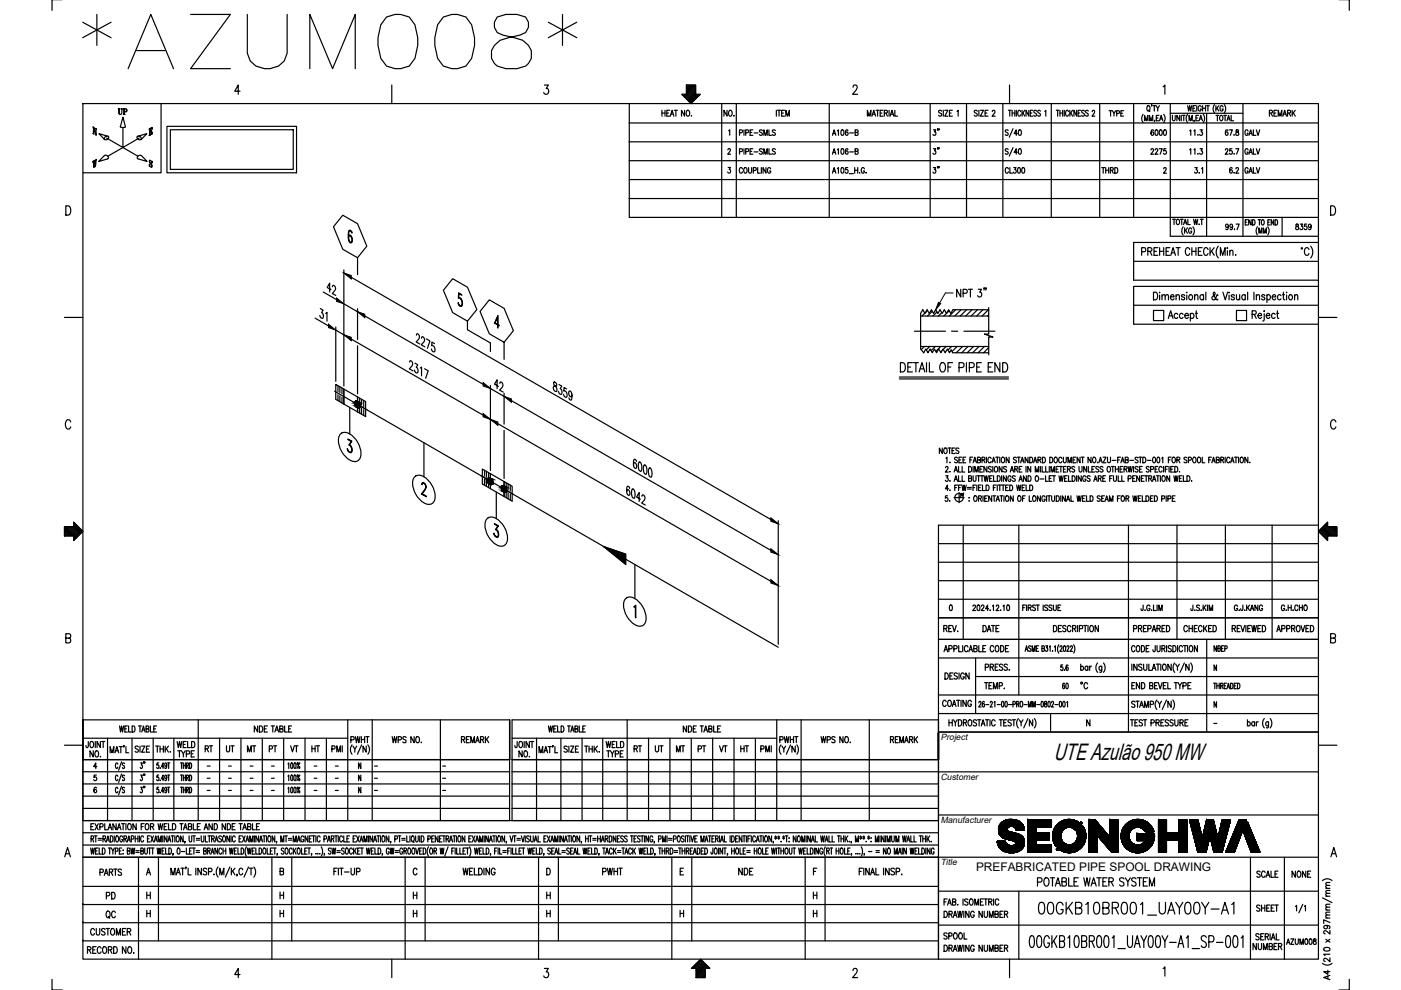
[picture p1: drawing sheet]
<svg xmlns="http://www.w3.org/2000/svg" width="297mm" height="210mm" viewBox="0 0 297 210" stroke-linecap="round" stroke-linejoin="round" font-family="sans-serif">
<defs><g id="words">
<text font-size="17.2" x="16.6" y="15.9">*AZUM008*</text>
<text font-size="5" x="223.4" y="161.2">UTE Azulão 950 MW</text>
<g font-size="4.9">
<text x="72.3" y="63.9" transform="rotate(-90 72.3 63.9)">42</text>
<text x="107.9" y="84.3" transform="rotate(-90 107.9 84.3)">42</text>
</g>
<g font-size="4.4">
<text x="196.8" y="30">3&quot;</text>
<text x="196.8" y="33.9">3&quot;</text>
<text x="200.4" y="38.1" transform="rotate(-90 200.4 38.1)">3&quot;</text>
<text x="70.6" y="69.5" transform="rotate(-90 70.6 69.5)">31</text>
<text x="21.5" y="191.9">PD</text>
<text x="155.6" y="186.6">NDE</text>
<text x="21.5" y="195.8">QC</text>
</g>
<g font-size="4">
<text x="24.3" y="25.4">UP</text>
<text x="224.4" y="147.1">60</text>
<text x="42.7" y="160.5">RT</text>
<text x="47.3" y="160.5">UT</text>
<text x="51.5" y="160.5">MT</text>
<text x="56.1" y="160.5">PT</text>
<text x="60.7" y="160.5">VT</text>
<text x="65.3" y="160.5">HT</text>
<text x="109" y="161.6">NO.</text>
<text x="133.7" y="160.5">RT</text>
<text x="137.9" y="160.5">UT</text>
<text x="142.5" y="160.5">MT</text>
<text x="147.1" y="160.5">PT</text>
<text x="151.7" y="160.5">VT</text>
<text x="156.3" y="160.5">HT</text>
<text x="32.1" y="166.9" transform="rotate(-90 32.1 166.9)">3&quot;</text>
<text x="32.1" y="164" transform="rotate(-90 32.1 164)">3&quot;</text>
<text x="32.1" y="169.3" transform="rotate(-90 32.1 169.3)">3&quot;</text>
</g>
<g font-size="2.6">
<text x="256.5" y="154.5">-</text>
<text x="43" y="166.2">-</text>
<text x="43" y="163.7">-</text>
<text x="47.6" y="166.2">-</text>
<text x="47.6" y="163.7">-</text>
<text x="52.2" y="166.2">-</text>
<text x="52.2" y="163.7">-</text>
<text x="56.8" y="166.2">-</text>
<text x="56.8" y="163.7">-</text>
<text x="65.6" y="166.2">-</text>
<text x="65.6" y="163.7">-</text>
<text x="70.2" y="166.2">-</text>
<text x="70.2" y="163.7">-</text>
<text x="78.7" y="166.2">-</text>
<text x="78.7" y="163.7">-</text>
<text x="93.1" y="166.2">-</text>
<text x="93.1" y="163.7">-</text>
<text x="43" y="169">-</text>
<text x="47.6" y="169">-</text>
<text x="52.2" y="169">-</text>
<text x="56.8" y="169">-</text>
<text x="65.6" y="169">-</text>
<text x="70.2" y="169">-</text>
<text x="78.7" y="169">-</text>
<text x="93.1" y="169">-</text>
</g>
<text font-size="2.5" x="206.9" y="184.7">PREFABRICATED PIPE SPOOL DRAWING</text>
<g font-size="1.9">
<text x="199.4" y="156.9">Project</text>
<text x="199.4" y="165.4">Customer</text>
<text x="199.4" y="174.5">Manufacturer</text>
<text x="199.4" y="183.5">Title</text>
</g>
</g></defs>
<!-- layer: 3 -->
<g fill="none" stroke="#000" stroke-width=".25">
<path d="M17.6 22h261.9v181.4h-261.9zM34.1 22v14.6h-16.5M35.4 26.8h27.5v9.8h-27.5zM36.1 27.5h26.1v8.4h-26.1zM133.4 22v24.1M248.1 50.1h31.5M279.6 51.4h-39.2v8h39.2M190.7 79.9h23.1M190.9 76.9a1.05 1.05 0 0 1 1.1 .7 1.05 1.05 0 0 1-.3 1.2l-.8 .1zM192.5 77.8h.6M193.4 76.9h-.9v2h.9M193.7 76.9h1"/>
<path d="M194.2 76.9v2M194.9 78.9l.6-2 .6 2M195.1 78.2h.7M195.2 67h14.4M195.2 73.5h14.4M196.4 76.9v2M197 76.9v2h.9M199.5 77l.2-.1a.93 .93 0 0 1 .7 1.5 .58 .58 0 0 1-.7 .5 .58 .58 0 0 1-.5-.8v-.4zM201 77.8h.6M202 76.9h-1v2M203.3 77.9h.7a.54 .54 0 0 0 .4-.5 .54 .54 0 0 0-.4-.5h-.7v2M204.9 76.9v2"/>
<path d="M205.5 77.9h.7a.54 .54 0 0 0 .4-.5 .54 .54 0 0 0-.4-.5h-.7v2M207.1 77.8h.6M208.1 76.9h-1v2h1M209.5 77.8h.6M209.6 65.7h-7.6l-.4 .8-.5-.8-.4 .8-.5-.8-.4 .8-.5-.8-.5 .8-.4-.8-.5 .8-.4-.8-.5 .8-.4-.8-.5 .8-.4-.8-.5 .8v7.5l.6 .8 .5-.8 .5 .8 .4-.8 .5 .8 .4-.8 .5 .8 .4-.8 .5 .8 .4-.8 .5 .8 .5-.8 .4 .8 .4-.6 .3 .6h7.6M210.5 76.9h-1v2h1M212 76.9v2l-1.1-2v2M212.6 76.9a1.05 1.05 0 0 1 1.1 .7 1.05 1.05 0 0 1-.4 1.2l-.7 .1zM279.5 60.7h-39.1v8h39.2M71.2 81.5l1.7 1v3.2v-3.2l2.9 1.7v3.1l-4.6-2.6zM75.4 85a.92 .92 0 0 1 .8 1.4 .92 .92 0 0 1-.8-1.4zM75.8 84.2l1.7 .9v3.2l-1.7-1z"/>
<path d="M102.3 99.5l1.7 .9v3.2v-3.2l2.9 1.7v3.2l-4.6-2.7zM103.6 101.3a.92 .92 0 0 1 .8 1.4 .92 .92 0 0 1-.8-1.4zM106.5 103a.92 .92 0 0 1 .8 1.4 .92 .92 0 0 1-.8-1.4zM106.9 102.1l1.7 1v3.1l-1.7-.9zM279.5 111.4h-80.5v92M199 131h80.5M199 135.6h80.5M199 139.5h80.5M239.3 135.6v15.7M108 152.6v21.4M199 151.3h80.5M199 147.4h80.5"/>
<path d="M239.3 143.4h40.2M279.5 155.2h-80.5v5.9M17.6 174h181.4M108 161.1v-8.5v8.5M108 161.1v-8.5h-90.4v21.4M199 161.1v-8.5h-90.4v21.4M199 161.1v-5.7v5.7M199 172.8h80.5M199 163.7h80.5M17.6 181.8h261.9M199 188.9h66.1v14.5M199 196.1h80.5"/>
<path d="M265.1 181.8v7.1h14.4"/>
<circle cx="203.3" cy="105.5" r=".9"/>
<circle cx="204" cy="104.9" r=".2"/>
</g>
<!-- layer: 4 -->
<g fill="none" stroke="#000" stroke-width=".25">
<path d="M286.1 0v2.2M144.7 20l-.1 .1M144.9 20l-.2 .2M145.2 20l-.3 .3M145.4 20l-.4 .4M145.8 18l-.3 .3M146 18l-.5 .5M146.2 18l-.7 .7M146.5 18l-1 1M146.7 18l-1.2 1.2M146.9 18l-1.4 1.4M147.1 18l-1.6 1.6"/>
<path d="M147.4 18l-1.9 1.9M147.5 18.2l-2.4 2.3M147.5 18.4l-2.3 2.3M147.5 18.6l-2.2 2.2M147.5 18.9l-2.1 2M147.5 19.1l-2 1.9M147.5 19.3l-1.8 1.8M147.5 19.5l-1.7 1.7M147.5 19.8l-1.6 1.6M147.5 20l-1.5 1.5M147.7 20l-1.6 1.6M148 20l-1.8 1.7"/>
<path d="M148.2 20l-1.8 1.8M148.4 20l-1.9 1.9M180.9 18.5l.3-.5 .4 .1 .1 .3-.2 .7-.7 .9h1M246.6 18.4l.4-.4v2M133.4 30.1h146.1M133.4 34.1h146.1M133.4 38.1h146.1M140.3 23.4v1.2M140.3 24h.7M141 23.4v1.2M141.4 24h.3M142 23.4h-.6v1.2h.6"/>
<path d="M142.1 24.6l.4-1.2 .4 1.2M142.3 24.2h.4M143 23.4h.6M143.3 23.4v1.2M145.1 23.4v1.2l-.6-1.2v1.2M145.7 23.4h.1a.65 .65 0 0 1 .4 .6 .65 .65 0 0 1-.4 .6 .83 .83 0 0 1-.1-1.2zM146.6 24.5v.1zM154.1 23.4v1.2l-.6-1.2v1.2M154.7 23.4h.1a.65 .65 0 0 1 .4 .6 .65 .65 0 0 1-.4 .6 .81 .81 0 0 1-.1-1.2zM155.6 24.5v.1zM156.1 22v24.1M164.6 23.4v1.2"/>
<path d="M164.8 23.4h.7M165.2 23.4v1.2M165.7 24h.4M166.3 23.4h-.6v1.2h.6M166.6 24.6v-1.2l.4 1.2 .4-1.2v1.2M175.8 22v24.1M183.9 24.6v-1.2l.4 1.2 .3-1.2v1.2M184.9 24.6l.4-1.2 .3 1.2M185 24.2h.5M185.7 23.4h.7M186.1 23.4v1.2M186.6 24h.4"/>
<path d="M187.2 23.4h-.6v1.2h.6M187.5 24l.6-.1v-.5h-.6v1.2M187.8 24l.4 .6M188.5 23.4v1.2M188.7 24.6l.4-1.2 .4 1.2M188.9 24.2h.4M189.7 23.4v1.2h.6M197.2 22v4.1M197.2 38.1v8M199.7 23.6l-.3-.2-.4 .2 .1 .3 .5 .3v.4h-.4l-.2-.2M200 23.4v1.2M200.3 23.4h.7l-.7 1.2h.7"/>
<path d="M201.3 24h.4M201.9 23.4h-.6v1.2h.6M202.9 23.6l.2-.2v1.2M204.9 22v24.1M207.2 23.6l-.2-.2-.4 .2 .1 .3 .5 .3-.1 .4h-.3l-.2-.2M207.5 23.4v1.2M207.9 23.4h.6l-.6 1.2h.6M208.9 24h.3M209.5 23.4h-.6v1.2h.6M210.4 23.7l.1-.3h.3l.2 .3-.7 .9h.7M212.6 22v24.1M213.8 23.4h.6"/>
<path d="M214.1 23.4v1.2M214.6 24h.6M214.6 23.4v1.2M215.2 23.4v1.2M215.5 23.4v1.2M216.4 23.7l-.2-.3a.68 .68 0 0 0-.4 .6 .68 .68 0 0 0 .4 .6l.2-.3M216.7 23.4v1.2M216.9 23.9l.4 .7M217.3 23.4l-.6 .8M218.1 23.4v1.2l-.6-1.2v1.2M218.4 24h.4M219 23.4h-.6v1.2h.6"/>
<path d="M219.8 23.6a.29 .29 0 0 0-.5-.2 .29 .29 0 0 0 0 .5l.3 .1a.31 .31 0 0 1 .1 .5 .31 .31 0 0 1-.5-.1M220.6 23.6a.29 .29 0 0 0-.5-.2 .29 .29 0 0 0 .1 .5l.2 .1a.31 .31 0 0 1 .1 .5 .31 .31 0 0 1-.5-.1M221.5 23.6l.2-.2v1.2M222.9 22v24.1M224 23.4h.5M224.2 23.4v1.2M224.7 24h.6M224.7 23.4v1.2M225.3 23.4v1.2M225.6 23.4v1.2M226.5 23.7l-.2-.3a.66 .66 0 0 0-.4 .6 .66 .66 0 0 0 .4 .6l.2-.3M226.8 23.4v1.2"/>
<path d="M227 23.9l.4 .7M227.4 23.4l-.6 .8M228.3 23.4v1.2l-.6-1.2v1.2M228.6 24h.3M229.1 23.4h-.5v1.2h.5M229.9 23.6a.3 .3 0 0 0-.4-.2 .3 .3 0 0 0-.1 .5l.4 .1a.32 .32 0 0 1 0 .6 .32 .32 0 0 1-.5-.2M230.7 23.6a.29 .29 0 0 0-.4-.2 .29 .29 0 0 0-.1 .5l.4 .1a.31 .31 0 0 1 .1 .5 .31 .31 0 0 1-.5-.1M231.6 23.7v-.2a.28 .28 0 0 1 .4 0 .28 .28 0 0 1 0 .4l-.5 .7h.6M233.2 22v24.1M235.1 23.5h.7M235.5 23.5v1.1M235.8 23.5l.4 .5v.6"/>
<path d="M236.5 23.5l-.3 .5M236.8 24.1l.5-.1v-.4l-.5-.1v1.1M237.6 24h.4M238.2 23.5h-.6v1.1h.6M240.4 22v24.1M242.4 24.2a1.4 1.4 0 0 0 0 1.8M242.7 25.6v-1.1l.3 1.1 .4-1.1v1.1M243.3 22.5l.1-.1a.59 .59 0 0 1 .4 .6 .59 .59 0 0 1-.4 .6 .77 .77 0 0 1-.1-1.1zM243.5 23.3l.3 .4M243.7 25.6v-1.1l.3 1.1 .4-1.1v1.1M244.2 22.3l-.1 .2M244.4 22.4h.6"/>
<path d="M244.7 22.4v1.2M244.8 25.5l-.1 .3M245.1 22.4l.4 .6v.6M245.2 25h.3M245.7 24.5h-.5v1.1h.5M245.8 22.4l-.3 .6M245.9 25.6l.3-1.1 .3 1.1M246 25.2h.4M246.7 24.2a1.33 1.33 0 0 1 0 1.8M248.1 22v28.1M248.1 24h15.4M248.6 24.5v.8l.2 .3 .3-.2 .1-.9"/>
<path d="M250.1 24.5v1.1l-.6-1.1v1.1M250.5 24.5v1.1M250.7 24.5h.6M251 24.5v1.1M251.8 24.2a1.4 1.4 0 0 0 0 1.8M251.8 22.4l.2 1.2 .2-1.2 .2 1.2 .3-1.2M252.1 25.6v-1.1l.3 1.1 .4-1.1v1.1M252.9 23h.4M253.2 25.5l-.1 .3M253.5 22.4h-.6v1.2h.6M253.6 25h.3M253.7 22.4v1.2"/>
<path d="M254.1 24.5h-.5v1.1h.5M254.2 25.6l.4-1.1 .3 1.1M254.4 25.2h.4M254.7 22.7a.34 .34 0 0 0-.4-.3 .34 .34 0 0 0-.3 .5v.2a.34 .34 0 0 0 .4 .5 .34 .34 0 0 0 .3-.5h-.2M255 23h.6M255 22.4v1.2M255.1 24.2a1.4 1.4 0 0 1 0 1.8M255.6 22.4v1.2M255.8 22.4h.6M255.8 24.1v26M256.1 22.4v1.2M257.5 22.2a1.4 1.4 0 0 0 0 1.7"/>
<path d="M257.8 22.4v1.2M257.8 24.5h.6M258 22.9l.4 .7M258.1 24.5v1.1M258.4 22.4l-.6 .8M258.8 24.5h.1a.59 .59 0 0 1 .4 .5 .59 .59 0 0 1-.4 .6 .72 .72 0 0 1-.1-1.1zM259.3 22.7a.34 .34 0 0 0-.4-.3 .34 .34 0 0 0-.2 .5v.2a.35 .35 0 0 0 .3 .5 .35 .35 0 0 0 .3-.5h-.2M259.4 24.5h.7M259.6 22.2a1.4 1.4 0 0 1 0 1.7M259.7 24.5v1.1M260.1 25.6l.4-1.1 .3 1.1M260.3 25.2h.4"/>
<path d="M261 24.5v1.1h.6M263.5 22v28.1M269.1 24l.7-.1v-.4l-.7-.1v1.2M269.5 24l.3 .6M270.1 24h.4M270.7 23.4h-.6v1.2h.6M271 24.6v-1.2l.4 1.2 .4-1.2v1.2M272 24.6l.4-1.2 .4 1.2M272.1 24.2h.5M273 24l.5-.1v-.5h-.5v1.2M273.3 24l.3 .6M274 23.4v1.2"/>
<path d="M274.2 23.9l.4 .7M274.6 23.4l-.6 .8M14 43.6a1.06 1.06 0 0 1 1 .7 1.06 1.06 0 0 1-.3 1.2l-.7 .1zM75.8 54.6l-3.1-1.8-2-4.7 2-2.5 3.1 1.8 2 4.8-2 2.4v3.6M133.4 42.1h146.1M133.4 46.1h146.1M240.4 55.4h39.2M242 53.4l.8-.1v-.7l-.8-.1v1.6M243.4 53.3l.7-.1 .1-.2-.1-.4-.7-.1v1.6M243.8 53.3l.4 .8M244.7 53.3h.5M245.5 52.5h-.8v1.6h.8"/>
<path d="M245.9 53.3h.8M245.9 52.5v1.6M246.7 52.5v1.6M247.2 53.3h.5M248 52.5h-.8v1.6h.8M248.2 54.1l.5-1.6 .5 1.6M248.4 53.6h.6M248.6 46.5h.6M248.9 46.5v1.1M249.4 52.5h.8M249.6 46.5a.54 .54 0 0 1 .5 .6 .54 .54 0 0 1-.5 .5l-.2-.4zM249.8 52.5v1.6"/>
<path d="M250.3 46.5h.6M250.6 46.5v1.1M250.9 48.1a1.4 1.4 0 0 0 0 1.7M250.9 47.6l.4-1.1 .3 1.1M251.1 47.2h.4M251.1 48.3v1.2M251.4 48.8l.4 .7M251.8 48.3l-.7 .8M251.8 46.5v1.1h.6M252.3 52.9a.48 .48 0 0 0-.6-.4 .48 .48 0 0 0-.4 .6v.4a.48 .48 0 0 0 .4 .6 .48 .48 0 0 0 .6-.3M252.7 48.6a.33 .33 0 0 0-.5-.3 .33 .33 0 0 0-.2 .5v.2a.34 .34 0 0 0 .3 .5 .34 .34 0 0 0 .4-.5h-.3M252.7 53.3h.9"/>
<path d="M252.7 52.5v1.6M252.9 48.1a1.33 1.33 0 0 1 0 1.7M253.1 46.5l.2 1.1 .2-1.1 .2 1.1 .2-1.1M253.6 52.5v1.6M254.1 53.3h.5M254.2 47.5h.1M254.5 46.5h.6M254.8 46.5v1.1M254.9 52.5h-.8v1.6h.8M256.1 52.9a.48 .48 0 0 0-.6-.4 .48 .48 0 0 0-.3 .6v.4a.48 .48 0 0 0 .3 .6 .48 .48 0 0 0 .6-.3M256.5 52.5v1.6M256.9 53.2l.5 .9"/>
<path d="M257.4 52.5l-.9 1.1M258.3 52.2a1.96 1.96 0 0 0 0 2.5M258.7 54.1v-1.6l.5 1.6 .5-1.6v1.6M260.2 52.5v.2zM260.2 53.1v1M260.7 53.4l.4-.3h.3v1M260.7 53.1v1M262 54v.1zM264 47.1h.3M264.5 46.6h-.5v1.1h.5M265.3 46.6v1.1l-.6-1.1v1.1M265.6 46.6a.56 .56 0 0 1 .5 .5 .56 .56 0 0 1-.5 .6z"/>
<path d="M266.6 48.1a1.49 1.49 0 0 0 0 1.7M266.7 46.6h.6M266.9 49.4v-1.1l.3 1.1 .3-1.1v1.1M267 46.6v1.1M267.6 46.6h.1a.59 .59 0 0 1 .4 .5 .59 .59 0 0 1-.4 .6 .82 .82 0 0 1-.1-1.1zM267.9 49.4v-1.1l.3 1.1 .3-1.1v1.1M268.8 48.1a1.4 1.4 0 0 1 0 1.7M268.8 47.1h.3M269.3 46.6h-.5v1.1h.5M270.1 46.6v1.1l-.6-1.1v1.1M270.3 46.6a.56 .56 0 0 1 .6 .5 .56 .56 0 0 1-.6 .6zM271.8 46.1v4"/>
<path d="M275.9 52.6l.2 .1-.1 .1zM277.5 52.9a.49 .49 0 0 0-.6-.4 .49 .49 0 0 0-.3 .6v.4a.49 .49 0 0 0 .3 .6 .49 .49 0 0 0 .6-.3M277.9 52.2a1.96 1.96 0 0 1 0 2.5M282.1 43.6a1.06 1.06 0 0 1 1.1 .7 1.06 1.06 0 0 1-.3 1.2l-.8 .1zM72.9 64.4l2.9 1.7M99.1 68.1l-3.1-1.8-2-4.8 2-2.4 3.1 1.8 2 4.7-2 2.5v1.8l4.9 2.8v1.8M106.9 72.6l-3.2-1.8-1.9-4.8 1.9-2.4 3.2 1.8 1.9 4.7-1.9 2.5v3.6M195.7 65.7h-.1M195.9 74.7l-.1 .1M196 73.5l-.7 .6M196.1 66.4l-.6 .6M196.7 65.8l-.5 .5"/>
<path d="M197.1 73.5l-.7 .7M197.7 66l-1.1 1M198.3 73.5l-.9 .9M198.7 66.1l-.9 .9M199.5 73.5l-1.1 1M199.7 66.3l-.7 .7M199.8 74.3l-.4 .3M200.2 65.7l-.1 .2M200.6 73.5l-.6 .6M200.7 66.5l-.6 .5M201.2 65.9l-.5 .5M201.8 73.5l-.8 .7"/>
<path d="M202.6 65.7l-1.3 1.3M202.9 73.5l-1 1M203.7 61.3v1.7l-.9-1.7v1.7M203.8 65.7l-1.4 1.3M204.1 73.5l-1.4 1.3M204.2 62.2l.7-.1 .1-.6-.8-.2v1.7M204.9 65.7l-1.3 1.3M205.2 73.5l-1.3 1.3M205.3 61.3h.9M205.7 61.3v1.7M206.1 65.7l-1.3 1.3M206.4 73.5l-1.3 1.3"/>
<path d="M207.2 65.7l-1.3 1.3M207.4 61.3h.7l-.4 .6a.48 .48 0 0 1 .4 .8 .48 .48 0 0 1-.8 0M207.6 73.5l-1.4 1.3M208.4 65.7l-1.3 1.3M208.7 61.1h-.1h.1l-.1 .4M208.7 73.5l-1.3 1.3M209.1 61.1h-.1h.1l-.1 .4M209.6 65.7l-1.4 1.3M209.6 65.2v5.6h-.9l1.8 .7h-.9v3.7M209.6 66.8l-.2 .2M209.6 73.7l-1.1 1.1M240.4 64.7h39.2"/>
<path d="M244.6 61.9a.87 .87 0 0 1 .9 .6 .87 .87 0 0 1-.3 1l-.6 .1zM244.6 65.8h2.1v2.2h-2.1zM245.9 61.9v.2zM245.9 62.6v1M246.4 62.8l.3-.3 .3 .1v1M246.4 62.5v1.1M247 62.8l.4-.3 .3 .1v1M247.7 67.5l.5-1.6 .5 1.6M247.9 67h.6M248.2 62.9h.7v-.3a.51 .51 0 0 0-.8 .4 .51 .51 0 0 0 .6 .6l.2-.3M249.4 62.8l.3-.3 .3 .1v1M249.4 62.5v1.1"/>
<path d="M249.7 66.7l-.1-.2a.49 .49 0 0 0-.7 .5 .49 .49 0 0 0 .7 .4l.1-.1M250.8 66.7l-.1-.2a.49 .49 0 0 0-.6 .5 .49 .49 0 0 0 .6 .4l.1-.1M251.2 62.7a.36 .36 0 0 0-.4-.2 .36 .36 0 0 0-.3 .2v.2l.6 .2 .1 .2a.36 .36 0 0 1-.4 .3 .36 .36 0 0 1-.3-.3M251.2 66.9h.8l-.2-.4a.49 .49 0 0 0-.6 .5 .49 .49 0 0 0 .6 .4l.2-.1M251.6 61.9v.2zM251.6 62.6v1M252.2 62.6a.53 .53 0 0 1 .7 .3 .53 .53 0 0 1-.4 .7l-.4-.3-.1-.4zM252.4 66.7l.1-.2a.49 .49 0 0 1 .6 .5 .49 .49 0 0 1-.6 .4l-.1-.1M252.4 66.4v1.7M253.3 62.8l.3-.3 .3 .1 .1 1M253.3 62.5v1.1M253.4 66.4h.5"/>
<path d="M253.6 65.9v1.3l.1 .2 .2 .1M255.2 62.7a.37 .37 0 0 0-.4-.2 .37 .37 0 0 0-.3 .2 .47 .47 0 0 0 0 .7 .47 .47 0 0 0 .7-.1M255.2 62.5v1.1M255.7 61.9v1.7M258.2 62.6l-.1-.1-.7 1.1h-.2l-.3-.3 .1-.4 .6-.6-.2-.4-.2 .3 .1 .4 .6 .9 .2 .1 .1-.2M259.3 61.9l.5 1.7 .5-1.7M260.6 61.9v.2zM260.6 62.6v1M261.7 62.7a.36 .36 0 0 0-.3-.2 .36 .36 0 0 0-.4 .2l.1 .2 .5 .2 .1 .2a.36 .36 0 0 1-.3 .3 .36 .36 0 0 1-.4-.3M262.2 62.5v1l.3 .1 .3-.3M262.2 65.8h2.1v2.2h-2.1zM262.8 62.5v1.1"/>
<path d="M264 62.7l-.1-.1a.49 .49 0 0 0-.6 .4 .49 .49 0 0 0 .6 .5l.1-.2M264 62.5v1.1M264.5 61.9v1.7M265.5 66.7l.7-.1 .1-.2-.1-.5h-.7v1.6M265.9 61.9v1.7M265.9 66.7l.4 .8M266.4 62.8l.3-.3 .3 .1v1M266.4 62.5v1.1M266.7 66.9h.8l-.2-.4a.48 .48 0 0 0-.6 .5 .48 .48 0 0 0 .6 .4l.2-.1M268 65.9h.1zM268 66.5v1.2v.3l-.3 .1M268.2 62.7a.35 .35 0 0 0-.4-.2 .35 .35 0 0 0-.3 .2l.1 .2 .5 .2 .1 .2a.35 .35 0 0 1-.4 .3 .35 .35 0 0 1-.3-.3"/>
<path d="M268.5 66.9h.7l-.1-.4a.49 .49 0 0 0-.6 .5 .49 .49 0 0 0 .6 .4l.1-.1M268.6 62.7a.36 .36 0 0 1 .4-.2 .36 .36 0 0 1 .3 .2l.1 .4a.43 .43 0 0 1-.5 .5l-.3-.3M268.6 62.5v1.6M269.7 62.9h.8l-.1-.3a.49 .49 0 0 0-.7 .4 .49 .49 0 0 0 .7 .5l.1-.2M270.3 66.7l-.1-.2a.48 .48 0 0 0-.6 .5 .48 .48 0 0 0 .6 .4l.1-.1M270.7 66.4h.4M270.8 65.9v1.3l.1 .2 .3 .1M271.6 62.7a.35 .35 0 0 0-.3-.2 .35 .35 0 0 0-.4 .2v.6a.36 .36 0 0 0 .4 .3 .36 .36 0 0 0 .3-.3M271.9 62.5h.5M272.1 61.9v1.4l.1 .2 .2 .1M272.8 61.9v.2zM272.8 62.6v1"/>
<path d="M273.4 62.6a.33 .33 0 0 1 .6 .1v.4a.43 .43 0 0 1-.5 .5l-.3-.5zM274.5 62.8l.3-.3 .3 .1 .1 1M274.5 62.5v1.1M15 89.5a.58 .58 0 0 0-.7-.5 .58 .58 0 0 0-.4 .7v.5a.58 .58 0 0 0 .4 .8 .58 .58 0 0 0 .7-.5M72.1 92.1a1.89 1.89 0 0 1 2.8 .5 4.2 4.2 0 0 1 1.3 4.8 1.89 1.89 0 0 1-2.8-.5 4.2 4.2 0 0 1-1.3-4.8zM74.2 86.4v5.6M89.9 93.9v7.2M283.2 89.5a.58 .58 0 0 0-.7-.5 .58 .58 0 0 0-.4 .7v.5a.58 .58 0 0 0 .4 .8 .58 .58 0 0 0 .7-.5M13.7 113.4l.2 .2M13.7 113.2l.4 .4M13.7 113l.6 .6M13.7 112.7l.8 .9"/>
<path d="M13.7 112.5l1.1 1.1M13.7 112.3l1.3 1.3M13.7 112l1.5 1.6M13.7 111.8l1.8 1.8M13.7 111.7l2.5 2.4M14 111.7l2.3 2.3M14.2 111.7l2.2 2.1M14.4 111.7l2.1 2M14.7 111.7l1.9 1.9M14.9 111.7l1.8 1.8M15.1 111.7l1.8 1.7M15.4 111.7l1.6 1.6"/>
<path d="M15.6 111.7l1.5 1.4M15.6 114.5h.1M15.6 114.3l.2 .1M15.6 114l.3 .3M15.6 113.8l.5 .4M15.6 111.5l1.6 1.5M15.6 111.2l1.7 1.7M15.6 111l1.8 1.8M15.6 110.8l2 1.9M87.8 101.2a1.89 1.89 0 0 1 2.8 .5 4.2 4.2 0 0 1 1.3 4.8 1.89 1.89 0 0 1-2.8-.5 4.2 4.2 0 0 1-1.3-4.8zM103.2 110.1a1.89 1.89 0 0 1 2.8 .4 4.2 4.2 0 0 1 1.3 4.9 1.89 1.89 0 0 1-2.9-.5 4.2 4.2 0 0 1-1.2-4.8zM105.2 104.3v5.6"/>
<path d="M199 115.3h80.5M199 119.2h80.5M202.3 105.5h2.1M203.4 104.5v2.1M204.2 111.4v24.2M216 111.4v36M239.3 111.4v24.2M249.5 111.4v24.2M259.8 111.4v24.2M269.7 111.4v24.2M279.6 112.6l1.9 1.9M279.7 112.5l1.8 1.8"/>
<path d="M279.8 112.4l1.7 1.7M279.9 112.3l1.6 1.5M280 112.2l1.5 1.4M280.1 112l1.6 1.6M280.3 111.9l1.7 1.7M280.4 111.8l1.8 1.8M280.5 111.7l1.9 1.9M280.6 111.6l2.1 2M280.7 111.5l2.2 2.1M280.8 111.4l2.3 2.2M281 111.2l2.4 2.4M281.1 111.1l.4 .4"/>
<path d="M281.2 111l.3 .3M281.3 110.9l.2 .2M281.4 110.8h.1M281.6 111.7l1.8 1.8M281.9 111.7l1.5 1.6M282.1 111.7l1.3 1.3M282.3 111.7l1.1 1.1M282.6 111.7l.8 .9M282.8 111.7l.6 .6M283 111.7l.4 .4M283.3 111.7l.1 .2M14 135.3l.8-.1 .2-.3-.1-.4-.3-.1h-.6v1.9h.6l.3-.2 .1-.4-.4-.4"/>
<path d="M199 127.1h80.5M199 123.1h80.5M199 131h80.5M200.1 133.3l.6-.1v-.5l-.6-.1v1.3M200.1 138.2l.4-1.3 .4 1.3M200.3 137.7h.5M200.5 133.3l.3 .6M201.2 133.3h.4M201.2 137.6l.6-.1v-.5l-.6-.1v1.3M201.8 132.6h-.6v1.3h.6M202 132.6l.3 1.3 .4-1.3M202.2 137.6l.6-.1v-.6h-.6v1.3"/>
<path d="M203 133.8v.1zM203.3 136.9v1.3h.6M204.1 136.9v1.3M205.2 137.2a.38 .38 0 0 0-.5-.3 .38 .38 0 0 0-.2 .5v.3a.38 .38 0 0 0 .2 .5 .38 .38 0 0 0 .5-.3M205.4 138.2l.4-1.3 .4 1.3M205.6 137.7h.5M206.5 137.5l.6-.1v-.4l-.6-.1v1.3l.6-.1 .1-.4-.3-.2M206.8 139.5v11.8M207.5 136.9v1.3h.6M208.4 137.5h.4M208.4 132.6a.66 .66 0 0 1 .7 .7 .66 .66 0 0 1-.7 .6zM209 136.9h-.6v1.3h.6"/>
<path d="M209.3 133.9l.4-1.3 .4 1.3M209.5 133.5h.5M210.2 132.6h.7M210.6 132.6v1.3M210.7 137.2a.38 .38 0 0 0-.5-.3 .38 .38 0 0 0-.3 .5v.3a.38 .38 0 0 0 .3 .5 .38 .38 0 0 0 .5-.3M211.2 133.3h.4M211.2 136.9h.1a.68 .68 0 0 1 .5 .6 .68 .68 0 0 1-.5 .7 .89 .89 0 0 1-.1-1.3zM211.8 132.6h-.6v1.3h.6M212.1 136.9a.66 .66 0 0 1 .8 .6 .66 .66 0 0 1-.8 .7zM213.2 137.5h.4M213.8 136.9h-.6v1.3h.6M223.4 132.6a.66 .66 0 0 1 .7 .7 .66 .66 0 0 1-.7 .6z"/>
<path d="M224.4 133.3h.4M225.1 132.6h-.7v1.3h.7M226 132.8l-.3-.2-.4 .2 .1 .3 .5 .3a.36 .36 0 0 1-.1 .5 .36 .36 0 0 1-.5-.2M227 132.9a.38 .38 0 0 0-.4-.3 .38 .38 0 0 0-.3 .5v.3a.38 .38 0 0 0 .3 .5 .38 .38 0 0 0 .4-.3M227.4 133.3l.6-.1 .1-.4-.7-.2v1.3M227.7 133.3l.4 .6M228.4 132.6v1.3M228.8 133.3h.7v-.6l-.7-.1v1.3M229.8 132.6h.6M230.1 132.6v1.3M230.7 132.6v1.3M231.2 132.7a.61 .61 0 0 1 .7 .3 .61 .61 0 0 1-.2 .7l-.1 .2a.6 .6 0 0 1-.6-.4 .6 .6 0 0 1 .1-.7z"/>
<path d="M232.9 132.6v1.3l-.7-1.3v1.3M240.3 133.3h.6v-.6l-.6-.1v1.3M240.6 137.2a.37 .37 0 0 0-.4-.3 .37 .37 0 0 0-.3 .5v.3a.37 .37 0 0 0 .3 .5 .37 .37 0 0 0 .4-.3M241.1 136.9h.1a.69 .69 0 0 1 .5 .6 .69 .69 0 0 1-.5 .7 .89 .89 0 0 1-.1-1.3zM241.4 133.3l.6-.1v-.4l-.6-.2v1.3M241.7 133.3l.4 .6M242 136.9a.66 .66 0 0 1 .7 .6 .66 .66 0 0 1-.7 .7zM242.4 133.3h.4M243 137.5h.4M243.1 132.6h-.7v1.3h.7M243.4 133.3h.6v-.6l-.6-.1v1.3M243.6 136.9h-.6v1.3h.6"/>
<path d="M244.3 133.9l.4-1.3 .4 1.3M244.4 133.5h.5M244.9 136.9v1.2l-.3 .1-.2-.5M245.3 133.3l.6-.1v-.5l-.6-.1v1.3M245.3 136.9v.9l.3 .4 .3-.2 .1-1.1M245.7 133.3l.3 .6M246.3 137.5l.6-.1v-.5h-.6v1.3M246.4 133.3h.4M246.7 137.5l.3 .7M247 132.6h-.6v1.3h.6M247.3 132.6a.66 .66 0 0 1 .7 .7 .66 .66 0 0 1-.7 .6zM247.3 136.9v1.3"/>
<path d="M248.3 137.1l-.2-.2-.4 .2 .1 .3 .5 .3-.1 .4-.3 .1-.2-.2M248.7 136.9a.66 .66 0 0 1 .6 .6 .66 .66 0 0 1-.6 .7zM249.7 136.9v1.3M250.7 137.2a.37 .37 0 0 0-.5-.3 .37 .37 0 0 0-.2 .5v.3a.37 .37 0 0 0 .2 .5 .37 .37 0 0 0 .5-.3M250.9 136.9h.7M251.2 136.9v1.3M251.7 132.9a.38 .38 0 0 0-.4-.3 .38 .38 0 0 0-.3 .5v.3a.38 .38 0 0 0 .3 .5 .38 .38 0 0 0 .4-.3M251.8 136.9v1.3M252.1 133.3h.7M252.1 132.6v1.3M252.3 136.9h.1a.69 .69 0 0 1 .5 .6 .69 .69 0 0 1-.5 .7 .89 .89 0 0 1-.1-1.3zM252.8 132.6v1.3"/>
<path d="M253.2 133.3h.4M253.8 132.6h-.6v1.3h.6M253.9 136.9v1.3l-.7-1.3v1.3M254.9 132.9a.39 .39 0 0 0-.5-.3 .39 .39 0 0 0-.3 .5v.3a.39 .39 0 0 0 .3 .5 .39 .39 0 0 0 .5-.3M255.2 132.6v1.3M255.4 133.2l.5 .7M255.8 135.6v19.6M255.9 132.6l-.7 .9M256.3 133.3h.4M256.9 132.6h-.6v1.3h.6M257.2 132.6a.66 .66 0 0 1 .7 .7 .66 .66 0 0 1-.7 .6zM261.2 133.3l.7-.1v-.5l-.7-.1v1.3"/>
<path d="M261.6 133.3l.3 .6M262.3 133.3h.4M262.9 132.6h-.6v1.3h.6M263.1 132.6l.4 1.3 .4-1.3M264.1 132.6v1.3M264.5 133.3h.5M265.2 132.6h-.7v1.3h.7M265.4 132.6l.2 1.3 .3-1.3 .2 1.3 .3-1.3M266.7 133.3h.4M267.3 132.6h-.6v1.3h.6M267.6 132.6a.66 .66 0 0 1 .8 .7 .66 .66 0 0 1-.8 .6zM270.7 133.9l.4-1.3 .4 1.3"/>
<path d="M270.9 133.5h.4M271.7 133.3h.6l.1-.5-.7-.2v1.3M272.8 133.3h.6v-.6l-.6-.1v1.3M273.8 133.3l.6-.1 .1-.4-.7-.2v1.3M274.2 133.3l.3 .6M275 132.7a.6 .6 0 0 1 .7 .3 .6 .6 0 0 1-.2 .7l-.1 .2a.61 .61 0 0 1-.6-.4 .61 .61 0 0 1 .1-.7zM275.8 132.6l.4 1.3 .4-1.3M276.9 133.3h.4M277.5 132.6h-.6v1.3h.6M277.8 132.6a.66 .66 0 0 1 .8 .7 .66 .66 0 0 1-.8 .6zM282.1 135.3l.9-.1 .2-.3-.1-.4-.3-.1h-.7v1.9h.7l.3-.2 .1-.4-.4-.4M17.6 156.5h56.1"/>
<path d="M18.7 157.2v1.2h-.4l-.1-.3M19.2 157.3l.2-.1a.66 .66 0 0 1 .5 .7 .66 .66 0 0 1-.5 .6 .89 .89 0 0 1-.2-1.2zM19.8 159.2v1.3l-.7-1.3v1.3M20.2 157.2v1.3M20.3 159.3l.1-.1a.68 .68 0 0 1 .5 .6 .68 .68 0 0 1-.5 .7 .87 .87 0 0 1-.1-1.2zM21.3 157.2v1.3l-.7-1.3v1.3M21.5 157.2h.7M21.9 157.2v1.3M22.8 156.5v17.5M23.4 159.6v-1.3l.3 1.3 .4-1.3v1.3M24.4 159.6l.4-1.3 .4 1.3M24.5 159.2h.5"/>
<path d="M25.3 158.3h.7M25.3 153.9l.3 1.3 .2-1.3 .2 1.3 .2-1.3M25.6 158.3v1.3M26.3 158.1l-.1 .3M26.5 154.5h.3M26.7 158.3v1.3h.6M27 153.9h-.5v1.3h.5M27.3 153.9v1.3h.5M28 156.5v4.6M28 153.9a.65 .65 0 0 1 .6 .7 .65 .65 0 0 1-.6 .6zM29.3 158.4l-.2-.2h-.4v.4l.5 .3 .1 .4-.2 .2-.5-.2M29.4 153.9h.6"/>
<path d="M29.7 153.9v1.3M29.7 158.2v1.3M30 158.2h.7l-.7 1.3h.7M30.1 155.2l.3-1.3 .4 1.3M30.2 154.8h.4M31 154.5h.5v-.5l-.5-.1v1.3l.5-.1 .1-.3-.2-.3M31.1 158.8h.4M31.7 158.2h-.6v1.3M31.9 153.9v1.3h.5M32.5 156.5v4.6M32.6 154.5h.4M33 158.2h.7"/>
<path d="M33.2 153.9h-.6v1.3h.6M33.3 158.2v1.3M33.9 158.8h.7M33.9 158.2v1.3M34.6 158.2v1.3M35 158.2v1.3M35.3 158.7l.4 .8M35.7 158.2l-.7 .8M36.1 159.4h.1M36.9 156.5v17.5M37.6 157.2l.2 1.3 .3-1.3 .2 1.3 .3-1.3M37.7 159.2h.7"/>
<path d="M38 159.2v1.3M38.5 159.2l.4 .6v.7M38.8 157.8h.5M39.3 159.2l-.4 .6M39.5 157.2h-.7v1.3h.7M39.5 159.9l.6-.1 .1-.5-.7-.1v1.3M39.8 157.2v1.3h.6M40.5 159.8h.4M40.6 157.2a.69 .69 0 0 1 .7 .4 .69 .69 0 0 1-.2 .8l-.5 .1zM41.2 159.2h-.7v1.3h.7M54.6 153.9v1.3l-.7-1.3v1.3M55 153.9a.65 .65 0 0 1 .7 .7 .65 .65 0 0 1-.7 .6z"/>
<path d="M56 154.5h.4M56.7 153.9h-.7v1.3h.7M57.5 153.9h.7M57.8 153.9v1.3M58.3 155.2l.4-1.3 .4 1.3M58.4 154.8h.5M59.3 154.5h.6l.1-.5-.7-.1v1.3l.7-.1v-.4l-.2-.2M60.4 153.9v1.3h.5M61.2 154.5h.4M61.8 153.9h-.6v1.3h.6M70.4 158.8l.6-.1v-.5l-.6-.1v1.3M71.4 159.4v-1.3l.4 1.3 .4-1.3v1.3"/>
<path d="M72.6 158.1v1.3M74.4 156.9l.6-.1v-.5l-.6-.1v1.3M74.6 157.9a1.58 1.58 0 0 0 0 2M74.8 158.2l.4 .6v.7M75.3 156.2l.3 1.3 .2-1.3 .3 1.3 .2-1.3M75.6 158.2l-.4 .6M76.6 156.2v1.3M76.6 156.8h.7M76.7 157.9l-.9 2M77.3 156.2v1.3M77.6 156.2h.6M77.6 158.2v1.3l-.6-1.3v1.3"/>
<path d="M77.9 156.2v1.3M78 157.9a1.51 1.51 0 0 1 0 2M78.9 152.6v8.5M83.1 156.2l.3 1.3 .2-1.3 .3 1.3 .2-1.3M84.4 156.9l.7-.1-.1-.6h-.6v1.3M86.1 156.4l-.2-.2h-.4v.4l.5 .3 .1 .4-.2 .2-.5-.2M87.8 156.2v1.3l-.7-1.3v1.3M88.3 156.2h.1a.67 .67 0 0 1 .5 .6 .67 .67 0 0 1-.5 .7 .86 .86 0 0 1-.1-1.3zM89.3 157.4h.1M93.4 152.6v8.5M97.8 156.8h.6v-.6h-.6v1.3M98.2 156.8l.3 .7"/>
<path d="M98.9 156.8h.4M99.5 156.2h-.6v1.3h.6M99.8 157.5v-1.3l.4 1.3 .4-1.3v1.3M100.8 157.5l.4-1.3 .4 1.3M101 157h.5M101.9 156.8h.6v-.6h-.6v1.3M102.2 156.8l.4 .7M102.9 156.2v1.3M103.2 156.8l.4 .7M103.6 156.2l-.7 .8M108.6 156.5h56.1M113.8 156.5v17.5"/>
<path d="M114.3 159.6v-1.3l.4 1.3 .4-1.3v1.3M115.3 159.6l.4-1.3 .4 1.3M115.5 159.2h.5M116.2 158.3h.7M116.3 153.9l.2 1.3 .2-1.3 .2 1.3 .2-1.3M116.6 158.3v1.3M117.2 158.1l-.1 .3M117.4 154.5h.4M117.7 158.3v1.3h.5M118 153.9h-.6v1.3h.6M118.2 153.9v1.3h.5M118.9 156.5v17.5"/>
<path d="M119 153.9a.71 .71 0 0 1 .6 .5 .71 .71 0 0 1-.2 .8h-.4zM120.3 158.4l-.3-.2-.4 .2 .1 .3 .5 .2a.36 .36 0 0 1-.1 .6 .36 .36 0 0 1-.5-.2M120.3 153.9h.6M120.6 153.9v1.3M120.6 158.2v1.3M121 158.2h.7l-.7 1.3h.7M121 155.2l.4-1.3 .3 1.3M121.1 154.8h.5M121.9 154.5h.5v-.5l-.5-.1v1.3l.6-.1v-.3l-.2-.3M122 158.8h.4M122.6 158.2h-.6v1.3h.6M122.8 153.9v1.3h.5"/>
<path d="M123.4 156.5v17.5M123.6 154.5h.3M124 158.2h.6M124.1 153.9h-.5v1.3h.5M124.3 158.2v1.3M124.9 158.8h.7M124.9 158.2v1.3M125.6 158.2v1.3M126 158.2v1.3M126.2 158.7l.5 .8M126.7 158.2l-.7 .8M127 159.4v.1z"/>
<path d="M127.8 156.5v17.5M128.5 157.2l.3 1.3 .2-1.3 .3 1.3 .2-1.3M128.6 159.2h.7M129 159.2v1.3M129.4 159.2l.4 .6v.7M129.8 157.8h.4M130.2 159.2l-.4 .6M130.4 157.2h-.6v1.3h.6M130.5 159.9l.5-.1v-.5l-.5-.1v1.3M130.7 157.2v1.3h.6M131.5 159.8h.4M131.6 157.2a.69 .69 0 0 1 .7 .4 .69 .69 0 0 1-.2 .8l-.5 .1z"/>
<path d="M132.1 159.2h-.6v1.3h.6M145.5 153.9v1.3l-.6-1.3v1.3M146 153.9a.65 .65 0 0 1 .7 .7 .65 .65 0 0 1-.7 .6zM147 154.5h.4M147.6 153.9h-.6v1.3h.6M148.4 153.9h.7M148.8 153.9v1.3M149.2 155.2l.4-1.3 .4 1.3M149.4 154.8h.5M150.3 154.5h.6v-.5l-.6-.1v1.3l.6-.1v-.4l-.2-.2M151.3 153.9v1.3h.6M152.1 154.5h.4"/>
<path d="M152.8 153.9h-.7v1.3h.7M161.3 158.8l.6-.1v-.5l-.6-.1v1.3M162.3 159.4v-1.3l.4 1.3 .4-1.3v1.3M163.5 158.1v1.3M165.3 156.9l.7-.1-.1-.6h-.6v1.3M165.6 157.9a1.51 1.51 0 0 0 0 2M165.8 158.2l.4 .6v.7M166.3 156.2l.2 1.3 .3-1.3 .2 1.3 .3-1.3M166.6 158.2l-.4 .6M167.6 156.8h.6M167.6 156.2v1.3M167.6 157.9l-.9 2"/>
<path d="M168.2 156.2v1.3M168.5 156.2h.7M168.6 158.2v1.3l-.7-1.3v1.3M168.8 156.2v1.3M168.9 157.9a1.58 1.58 0 0 1 0 2M169.8 152.6v21.4M174.1 156.2l.2 1.3 .3-1.3 .2 1.3 .3-1.3M175.4 156.9l.6-.1v-.6h-.6v1.3M177 156.4l-.2-.2-.5 .2 .2 .3 .5 .4v.2l-.2 .2-.5-.2M178.7 156.2v1.3l-.6-1.3v1.3M179.3 156.2a.6 .6 0 0 1 .6 .4 .6 .6 0 0 1-.1 .7l-.2 .2a.69 .69 0 0 1-.6-.5 .69 .69 0 0 1 .3-.8zM180.3 157.4h.1"/>
<path d="M184.3 152.6v21.4M188.8 156.8h.6v-.6h-.6v1.3M189.1 156.8l.4 .7M189.8 156.8h.4M190.5 156.2h-.7v1.3h.7M190.8 157.5v-1.3l.3 1.3 .4-1.3v1.3M191.8 157.5l.4-1.3 .4 1.3M191.9 157h.5M192.8 156.8h.6v-.6h-.6v1.3M193.2 156.8l.3 .7M193.9 156.2v1.3M194.1 156.8l.4 .7"/>
<path d="M194.5 156.2l-.6 .8M200.3 142.7a.66 .66 0 0 1 .8 .6 .66 .66 0 0 1-.8 .7zM200.6 148.8a.38 .38 0 0 0-.5-.3 .38 .38 0 0 0-.2 .5v.3a.38 .38 0 0 0 .2 .5 .38 .38 0 0 0 .5-.3M201.1 148.5h.1a.68 .68 0 0 1 .5 .6 .68 .68 0 0 1-.5 .7 .88 .88 0 0 1-.1-1.3zM201.2 152.6v1.3M201.2 153.2h.7M201.4 143.3h.4M201.9 152.6v1.3M201.9 149.8l.4-1.3 .4 1.3M202 142.7h-.6v1.3h.6M202.1 149.4h.5M202.1 152.6l.5 .6v.7"/>
<path d="M202.8 148.5h.7M203 152.6l-.4 .6M203 142.9l-.3-.2-.4 .2 .1 .3 .5 .3v.4l-.4 .1-.2-.2M203.2 148.5v1.3M203.2 152.6a.66 .66 0 0 1 .7 .7 .66 .66 0 0 1-.7 .6zM203.3 142.7v1.3M203.8 148.5v1.3M204.2 153.2h.7v-.5l-.7-.1v1.3M204.4 143a.39 .39 0 0 0-.4-.3 .39 .39 0 0 0-.3 .5v.3a.39 .39 0 0 0 .4 .5 .39 .39 0 0 0 .3-.5h-.2M204.6 153.2l.3 .7M204.9 148.5v1.3l-.7-1.3v1.3M205.5 152.7l.1-.1a.68 .68 0 0 1 .5 .7 .68 .68 0 0 1-.5 .6 .84 .84 0 0 1-.1-1.2z"/>
<path d="M205.5 142.7v1.3l-.7-1.3v1.3M206 148.8a.39 .39 0 0 0-.5-.3 .39 .39 0 0 0-.3 .5v.3a.39 .39 0 0 0 .4 .5 .39 .39 0 0 0 .4-.5h-.3M206.8 143.4h32.5M207 152.8l-.2-.2-.5 .2 .1 .3 .4 .2a.36 .36 0 0 1 .2 .5 .36 .36 0 0 1-.6 .1l-.1-.2M207.2 152.6h.7M207.6 152.6v1.3M208 153.9l.4-1.3 .4 1.3M208.2 153.5h.5M208.8 144.7h.7M208.9 141.5l.6-.1v-.5l-.6-.1v1.3M208.9 152.6h.7M209.1 144.7v1.3"/>
<path d="M209.3 152.6v1.3M209.7 145.4h.4M209.9 152.6v1.3M209.9 141.4h.6l.1-.5-.7-.1v1.3M210.3 141.4l.3 .7M210.3 144.7h-.6v1.3h.6M210.6 146v-1.3l.4 1.3 .4-1.3v1.3M211 152.9a.39 .39 0 0 0-.5-.3 .39 .39 0 0 0-.3 .5v.3a.39 .39 0 0 0 .3 .5 .39 .39 0 0 0 .5-.3M211 141.4h.4M211.6 140.8h-.6v1.3h.6M211.8 145.4h.6v-.6l-.6-.1v1.3M211.9 152.6h.7"/>
<path d="M212.2 152.6v1.3M212.6 141l-.3-.2-.4 .2 .1 .3 .4 .2a.36 .36 0 0 1 .1 .5 .36 .36 0 0 1-.5 .1l-.1-.2M212.8 153.2h.4M212.9 145.9h.1M213.5 152.6h-.7v1.3h.7M213.6 141l-.3-.2-.4 .2 .1 .3 .4 .2a.36 .36 0 0 1 .1 .5 .36 .36 0 0 1-.5 .1l-.1-.2M214 142v.1zM214.4 152.8l-.2-.2-.5 .2 .1 .3 .4 .2a.36 .36 0 0 1 .2 .5 .36 .36 0 0 1-.6 .1l-.1-.2M214.6 152.6h.7M215 152.6v1.3M215.9 152.4a1.54 1.54 0 0 0 0 1.9M216.1 152.6l.4 .6v.7"/>
<path d="M216.9 152.6l-.4 .6M217.9 152.4l-.8 1.9M219 152.6v1.3l-.7-1.3v1.3M219.3 152.4a1.54 1.54 0 0 1 0 1.9M222.7 151.3v3.9M229.1 141.4l.1-.1a.39 .39 0 0 1 .5 .4 .39 .39 0 0 1-.5 .4l-.1-.2M229.1 140.8v1.3M230.6 145a.39 .39 0 0 0-.5-.3 .39 .39 0 0 0-.3 .5v.4a.39 .39 0 0 0 .3 .4 .39 .39 0 0 0 .5-.3M230.6 141.4l-.1-.1a.4 .4 0 0 0-.5 .4 .4 .4 0 0 0 .5 .4l.1-.2M230.6 141.2v.9M231 141.2v.9M231.1 152.6v1.3l-.7-1.3v1.3"/>
<path d="M231.4 141.2l-.2 .1-.2 .3M232.7 140.6a1.54 1.54 0 0 0 0 2M233.6 141.2v1.2l-.4 .1M233.6 141.4l-.1-.1a.39 .39 0 0 0-.5 .4 .39 .39 0 0 0 .5 .4l.1-.2M234 140.6a1.61 1.61 0 0 1 0 2M239.3 151.3v3.9M239.7 152.6h.7M240 145.4h.4M240 140.8v1.3M240 152.6v1.3M240.6 148.9l-.2-.2-.5 .2 .1 .3 .5 .2a.36 .36 0 0 1 0 .6 .36 .36 0 0 1-.6-.2M240.6 144.7h-.6v1.3h.6"/>
<path d="M240.6 153.2h.4M240.8 148.7h.7M241.1 140.8v1.3l-.7-1.3v1.3M241.2 148.7v1.3M241.3 152.6h-.7v1.3h.7M241.6 150l.4-1.3 .4 1.3M241.6 144.7v1.3l-.7-1.3v1.3M241.8 149.5h.5M242 144.7a.66 .66 0 0 1 .7 .7 .66 .66 0 0 1-.7 .6zM242.1 141l-.2-.2-.5 .2 .1 .3 .6 .3-.1 .5h-.3l-.3-.2M242.2 152.8l-.2-.2-.5 .2 .1 .3 .4 .2a.36 .36 0 0 1 .2 .5 .36 .36 0 0 1-.6 .1l-.1-.2M242.4 152.6h.7"/>
<path d="M242.5 140.8v1.1l.3 .2 .3-.2 .1-1.1M242.7 150v-1.3l.4 1.3 .4-1.3v1.3M242.8 152.6v1.3M243.6 140.8v1.3h.6M243.7 145.4l.6-.1 .1-.4-.7-.2v1.3l.7-.1v-.4l-.2-.1M243.9 149.3h.6v-.5l-.6-.1v1.3M244 153.3l.6-.1 .1-.5-.7-.1v1.3M244.3 142.1l.4-1.3 .4 1.3M244.4 141.7h.5M244.8 145.4h.4M245.1 153.2h.6v-.5l-.6-.1v1.3M245.2 140.8h.7"/>
<path d="M245.3 148.4a1.57 1.57 0 0 0 0 2M245.4 144.7h-.6v1.3h.6M245.4 153.2l.4 .7M245.5 148.7l.4 .6v.7M245.5 140.8v1.3M245.6 144.7l.4 1.3 .4-1.3M246.1 140.8v1.3M246.1 153.2h.4M246.3 148.7l-.4 .6M246.6 145.4h.4M246.7 140.9l.1-.1a.68 .68 0 0 1 .5 .7 .68 .68 0 0 1-.5 .6 .89 .89 0 0 1-.1-1.2zM246.8 152.6h-.7v1.3h.7"/>
<path d="M247.3 144.7h-.7v1.3h.7M247.3 148.4l-.9 2M247.6 144.7v1.3h.6M247.7 152.8l-.2-.2-.4 .1v.3l.5 .3 .1 .4-.2 .2-.5-.2M248.3 148.7v1.3l-.7-1.3v1.3M248.3 140.8v1.3l-.7-1.3v1.3M248.7 148.4a1.57 1.57 0 0 1 0 2M248.7 152.8l-.2-.2-.5 .2 .1 .3 .5 .2a.36 .36 0 0 1 0 .6 .36 .36 0 0 1-.6-.2M249 144.7h.7M249.1 140.6a1.61 1.61 0 0 0 0 2M249.1 152.6v.9l.3 .4 .3-.2 .1-1.1M249.3 140.8l.3 .6v.7"/>
<path d="M249.3 144.7v1.3M249.8 144.7l.4 .7v.6M250 140.8l-.4 .6M250.2 153.2h.6v-.5l-.6-.1v1.3M250.5 153.2l.4 .7M250.6 144.7l-.4 .7M250.8 145.4h.6l.1-.5-.7-.2v1.3M251.1 140.6l-.9 2M251.2 153.2h.4M251.8 145.4h.5M251.9 152.6h-.7v1.3h.7M252.1 140.8v1.3l-.7-1.3v1.3"/>
<path d="M252.4 140.6a1.54 1.54 0 0 1 0 2M252.5 144.7h-.7v1.3h.7M264.5 153.2l.1-.1a.39 .39 0 0 1 .5 .4 .39 .39 0 0 1-.5 .4l-.1-.2M264.5 152.6v1.3M266 153.2l-.1-.1a.4 .4 0 0 0-.5 .4 .4 .4 0 0 0 .5 .4l.1-.2M266 153v.9M266.4 153v.9M266.8 153l-.3 .1-.1 .3M268.1 152.4a1.54 1.54 0 0 0 0 1.9M269 153l-.1 1.2-.4 .1M269 153.2l-.2-.1a.39 .39 0 0 0-.4 .4 .39 .39 0 0 0 .4 .4l.2-.2M269.3 152.4a1.61 1.61 0 0 1 0 1.9"/>
<path d="M17.6 176.6h181.4M17.6 179.2h181.4M17.6 163.6h90.4M17.6 166.2h90.4M17.6 168.8h90.4M17.6 171.4h90.4M17.6 174h90.4M19.2 179.8l.2 1.3 .2-1.3 .2 1.3 .2-1.3M19.3 175.3h.3M19.3 177.8h.5v-.5l-.5-.1v1.3M19.6 177.8l.3 .7M19.9 174.6h-.6v1.3h.6"/>
<path d="M20 177.2h.6M20.2 174.6l.6 1.3M20.3 177.2v1.3M20.8 179.8h-.5v1.3h.5M20.8 177.8h.7M20.8 178.1h.7M20.8 174.6l-.6 1.3M21 179.8v1.3h.5M21.2 175.3h.6v-.6l-.6-.1v1.3M21.3 160.4v.1zM21.7 179.8a.65 .65 0 0 1 .6 .6 .65 .65 0 0 1-.6 .7zM21.8 177.8h.5v-.5l-.5-.1v1.3"/>
<path d="M22.1 177.8l.3 .7M22.2 174.6v1.3h.6M22.5 178.5l.4-1.3 .3 1.3M22.7 178.1h.4M22.9 175.9l.4-1.3 .4 1.3M23 179.8h.5M23.1 175.5h.4M23.2 179.8v1.3M23.4 177.2a.71 .71 0 0 1 .6 .5 .71 .71 0 0 1-.2 .7l-.4 .1zM23.6 179.8l.3 .6v.7M24.2 177.2v1.3M24.2 179.8l-.3 .6"/>
<path d="M24.6 174.6v1.3l-.7-1.3v1.3M24.7 177.3l.1-.1a.71 .71 0 0 1 .4 .7 .71 .71 0 0 1-.4 .6 1.03 1.03 0 0 1-.1-1.2zM24.9 175.9l.4-1.3 .4 1.3M25 175.5h.5M25.8 174.6h.7M25.8 179.8h-.5v1.3h.5M26 177.5l-.2-.3a.71 .71 0 0 0-.4 .7 .71 .71 0 0 0 .4 .6l.2-.3v-.2h-.2M26.1 174.6v1.3M26.3 177.8h.5v-.5l-.5-.1v1.3M26.6 177.8l.2 .7M26.7 174.6v1.3M27 178.5l.3-1.3 .3 1.3"/>
<path d="M27.1 178.1h.4M27.2 174.7a.65 .65 0 0 1 .7 .5 .65 .65 0 0 1-.4 .7 .72 .72 0 0 1-.5-.5 .72 .72 0 0 1 .2-.7zM27.8 179.8l.2 1.3 .2-1.3 .2 1.3 .2-1.3M27.8 177.9l.5-.1v-.5l-.5-.1v1.3M28 168.8v5.2M28.7 177.2v1.3M28.7 177.8h.5M28.9 174.6v1.3l-.7-1.3v1.3M29.2 177.2v1.3M29.6 177.2v1.3M29.9 175.3h.4M30.4 177.5l-.2-.3a.71 .71 0 0 0-.4 .7 .71 .71 0 0 0 .4 .6l.2-.3"/>
<path d="M30.6 174.6h-.7v1.3M30.7 179.8v.9l.2 .4 .3-.4v-.9M31 174.7a.65 .65 0 0 1 .6 .5 .65 .65 0 0 1-.3 .7 .72 .72 0 0 1-.6-.5 .72 .72 0 0 1 .3-.7zM31.3 177.8h.3M31.4 179.8h.6M31.7 179.8v1.3M31.8 177.2h-.5v1.3h.5M31.9 175.3l.6-.1v-.5l-.6-.1v1.3M32 177.2l.5 1.3M32.1 179.8h.5M32.2 175.3l.4 .6M32.4 179.8v1.3"/>
<path d="M32.5 168.8v5.2M32.5 177.2l-.5 1.3M32.7 178.5l.3-1.3 .3 1.3M32.8 178.1h.4M33.3 179.8l.2 1.3 .2-1.3 .2 1.3 .2-1.3M33.5 174.6l.3 1.3 .2-1.3 .3 1.3 .2-1.3M33.5 178.5v-1.3l.4 1.3 .3-1.3v1.3M34.5 177.2v1.3M34.8 175.3h.4M34.9 179.8h-.5v1.3h.5M35.1 179.8v1.3h.5M35.4 177.2v1.3l-.6-1.3v1.3"/>
<path d="M35.4 174.6h-.6v1.3h.6M35.6 178.5l.3-1.3 .3 1.3M35.7 178.1h.4M35.7 174.6v1.3h.6M35.8 179.8a.71 .71 0 0 1 .6 .5 .71 .71 0 0 1-.2 .7l-.4 .1zM36.3 177.2h.6M36.6 174.6a.69 .69 0 0 1 .7 .5 .69 .69 0 0 1-.2 .8h-.5zM36.6 177.2v1.3M37.1 177.2v1.3M37.5 177.3l.1-.1a.71 .71 0 0 1 .4 .7 .71 .71 0 0 1-.4 .6 .95 .95 0 0 1-.1-1.2zM37.7 179.9l.1-.1a.71 .71 0 0 1 .4 .6 .71 .71 0 0 1-.4 .7 .99 .99 0 0 1-.1-1.2zM38.1 174.6h.7"/>
<path d="M38.5 174.6v1.3M38.8 177.2v1.3l-.5-1.3v1.3M38.9 175.9l.4-1.3 .4 1.3M39.1 175.5h.4M39.2 178.4l-.1 .4M39.5 179.8v1.3h.5M39.9 175.3l.6-.1v-.5l-.6-.1v1.3l.7-.1v-.3l-.2-.2M40.1 177.2v.9l.2 .4 .3-.2v-1.1M40.7 179.8h-.5v1.3h.5M40.8 179.8h.6M40.9 177.2h.5M41 174.6v1.3h.6"/>
<path d="M41.1 179.8v1.3M41.1 177.2v1.3M41.6 177.8h.7M41.6 178.1h.7M41.8 175.3h.4M42.5 174.6h-.7v1.3h.7M42.7 177.2v.9l.2 .4 .3-.2v-1.1M43.3 175.9l.4-1.3 .4 1.3M43.4 175.5h.5M43.5 177.2v1.3h.5M44.1 177.2h.6M44.4 177.2v1.3"/>
<path d="M44.9 177.8h.4v-.5l-.4-.1v1.3M45 174.6v1.3l-.7-1.3v1.3M45.1 177.8l.3 .7M45.4 174.6a.69 .69 0 0 1 .7 .5 .69 .69 0 0 1-.2 .8h-.5zM45.6 178.5l.3-1.3 .3 1.3M45.7 178.1h.4M46.1 179.8v1.3l-.5-1.3v1.3M46.6 168.8v5.2M47 177.4a.3 .3 0 0 0-.5-.1 .3 .3 0 0 0 .1 .5l.3 .2 .1 .3-.3 .2-.3-.2M47.3 179.8v1.3M47.4 177.3v-.1a.71 .71 0 0 1 .4 .7 .71 .71 0 0 1-.4 .6 .99 .99 0 0 1 0-1.2zM47.8 174.6v1.3l-.7-1.3v1.3"/>
<path d="M47.9 179.8v1.3M48.2 174.6a.69 .69 0 0 1 .7 .5 .69 .69 0 0 1-.2 .8h-.5zM48.6 179.8l.2 1.3 .2-1.3 .2 1.3 .2-1.3M48.7 177.2v1.3l-.6-1.3v1.3M49 177.2v1.3M49.2 175.3h.4M49.9 174.6h-.7v1.3h.7M49.9 177.5l-.2-.3a.71 .71 0 0 0-.5 .7 .71 .71 0 0 0 .5 .6l.2-.3M50.2 179.8h-.5v1.3h.5M50.4 179.8v1.3h.5M50.7 174.6h.7M50.7 177.8h.3"/>
<path d="M51 174.6v1.3M51.1 168.8v5.2M51.1 179.8a.71 .71 0 0 1 .6 .5 .71 .71 0 0 1-.2 .7l-.4 .1zM51.2 177.2h-.5v1.3h.5M51.4 177.2l.6 1.3M51.5 175.9l.4-1.3 .4 1.3M51.6 175.5h.5M52 177.2l-.6 1.3M52.1 178.5l.4-1.3 .3 1.3M52.2 179.5a1.91 1.91 0 0 0 0 2M52.2 178.1h.4M52.4 179.8l.2 1.3 .2-1.3 .3 1.3 .1-1.3"/>
<path d="M52.5 175.3l.6-.1v-.5l-.6-.1v1.3l.6-.1 .1-.3-.3-.2M53 178.5v-1.3l.3 1.3 .3-1.3v1.3M53.5 174.6v1.3h.6M53.9 177.2v1.3M54 179.8h-.5v1.3h.5M54.2 179.8v1.3h.5M54.4 175.3h.4M54.8 177.2v1.3l-.5-1.3v1.3M54.9 179.8a.71 .71 0 0 1 .6 .5 .71 .71 0 0 1-.2 .7l-.4 .1zM55 178.5l.3-1.3 .4 1.3M55 174.6h-.6v1.3h.6M55.1 178.1h.4"/>
<path d="M55.6 168.8v5.2M55.7 177.2h.6M55.9 179.9l.1-.1a.71 .71 0 0 1 .4 .6 .71 .71 0 0 1-.4 .7 .95 .95 0 0 1-.1-1.2zM56 177.2v1.3M56.5 177.2v1.3M56.6 179.8v1.3h.5M56.9 177.3l.1-.1a.71 .71 0 0 1 .5 .7 .71 .71 0 0 1-.5 .6 .95 .95 0 0 1-.1-1.2zM57.9 179.8h-.6v1.3h.6M58 179.8h.5M58.3 177.2v1.3l-.6-1.3v1.3M58.3 179.8v1.3M58.7 178.4l-.1 .4"/>
<path d="M59.5 178.5v-1.3l.3 1.3 .4-1.3v1.3M60.1 168.8v5.2M60.2 180a.3 .3 0 0 0-.5-.1 .3 .3 0 0 0 .1 .5l.2 .1a.31 .31 0 0 1 .1 .5 .31 .31 0 0 1-.5-.1M60.4 177.2h.5M60.6 177.2v1.3M60.7 179.8a.71 .71 0 0 1 .4 .6 .71 .71 0 0 1-.4 .7 .97 .97 0 0 1 0-1.3zM61.1 177.8h.8M61.1 178.1h.8M62.2 178.5v-1.3l.3 1.3 .3-1.3v1.3M62.2 179.8v1.3M62.8 179.8l-.6 .9M63 178.5l.3-1.3 .4 1.3"/>
<path d="M63.1 178.1h.4M63.2 179.9v-.1a.71 .71 0 0 1 .5 .6 .71 .71 0 0 1-.5 .7 .99 .99 0 0 1 0-1.2zM63.9 179.8v1.3h.5M64.4 177.5l-.2-.3a.71 .71 0 0 0-.4 .7 .71 .71 0 0 0 .4 .6l.2-.3v-.2h-.2M64.7 161.1v12.9M65.1 179.8h-.5v1.3h.5M65.2 179.8h.6M65.3 177.2v1.3l-.6-1.3v1.3M65.5 179.8v1.3M65.6 177.8h.3M66.1 177.2h-.5v1.3h.5M66.2 177.2h.6"/>
<path d="M66.5 177.2v1.3M67 177.2v1.3M67.9 177.5l-.2-.3a.71 .71 0 0 0-.5 .7 .71 .71 0 0 0 .5 .6l.2-.3M68.1 179.5a1.8 1.8 0 0 1 0 2M68.7 177.9l.5-.1v-.5l-.5-.1v1.3M69.2 168.8v5.2M69.4 178.5l.3-1.3 .3 1.3M69.5 178.1h.4M70.2 180a.3 .3 0 0 0-.5-.1 .3 .3 0 0 0 .1 .5l.2 .1a.31 .31 0 0 1 .1 .5 .31 .31 0 0 1-.5-.1M70.2 177.8h.5v-.5l-.5-.1v1.3M70.4 179.8l.2 1.3 .2-1.3 .2 1.3 .2-1.3M70.5 177.8l.3 .7"/>
<path d="M71 177.2h.5M71.3 177.2v1.3M71.7 177.2v1.3M72.6 177.5l-.2-.3a.72 .72 0 0 0-.4 .7 .72 .72 0 0 0 .4 .6l.2-.3M72.9 177.2v1.3h.5M73 180a.29 .29 0 0 0-.5-.1 .29 .29 0 0 0 .1 .5l.2 .1a.31 .31 0 0 1 .1 .5 .31 .31 0 0 1-.5-.1M73.4 179.9l.1-.1a.71 .71 0 0 1 .4 .6 .71 .71 0 0 1-.4 .7 1.03 1.03 0 0 1-.1-1.2zM73.6 177.8h.3M74.1 177.2h-.5v1.3h.5M74.9 177.8h.3M75 179.8v1.3M75.4 177.2h-.5v1.3h.5"/>
<path d="M75.6 179.8l-.6 .9M75.6 177.2l.6 1.3M76.2 177.2l-.6 1.3M76.3 178.5l.3-1.3 .3 1.3M76.3 179.8h-.5v1.3h.5M76.4 178.1h.4M76.5 179.8h.5M76.7 179.8v1.3M77.2 178.5v-1.3l.3 1.3 .3-1.3v1.3M77.7 179.8l.2 1.3 .2-1.3 .2 1.3 .2-1.3M78.1 177.2v1.3M78.9 168.8v5.2"/>
<path d="M79 177.2v1.3l-.6-1.3v1.3M79.2 178.5l.3-1.3 .3 1.3M79.3 179.8h-.6v1.3h.6M79.3 178.1h.4M79.5 179.8v1.3h.5M79.9 177.2h.6M80.2 179.8a.65 .65 0 0 1 .6 .6 .65 .65 0 0 1-.6 .7zM80.2 177.2v1.3M80.7 177.2v1.3M81.1 177.3l.1-.1a.71 .71 0 0 1 .4 .7 .71 .71 0 0 1-.4 .6 1.03 1.03 0 0 1-.1-1.2zM82.5 177.2v1.3l-.6-1.3v1.3M82.7 179.8l.2 1.3 .2-1.3 .2 1.3 .2-1.3"/>
<path d="M82.9 178.4l-.1 .4M83.7 177.9l.5-.1v-.5l-.5-.1v1.3M84.4 177.2h.6M84.7 177.2v1.3M85.2 177.8h.7M85.2 178.1h.7M86.2 177.2v1.3h.5M86.6 179.9l.1-.1a.71 .71 0 0 1 .4 .6 .71 .71 0 0 1-.4 .7 1.03 1.03 0 0 1-.1-1.2zM86.9 177.2v1.3M87.4 177.3v-.1a.71 .71 0 0 1 .4 .7 .71 .71 0 0 1-.4 .6 .99 .99 0 0 1 0-1.2zM87.5 179.9l.1-.1a.72 .72 0 0 1 .4 .6 .72 .72 0 0 1-.4 .7 .95 .95 0 0 1-.1-1.2zM87.6 178.3l.2 .3"/>
<path d="M88.1 177.2v1.1l.3 .2 .2-.2 .1-1.1M88.1 179.8l.3 1.3 .4-1.3M89 177.2v1.3M89.3 177.2a.65 .65 0 0 1 .6 .7 .65 .65 0 0 1-.6 .6zM89.5 179.8h-.5v1.3h.5M89.7 179.8a.71 .71 0 0 1 .6 .5 .71 .71 0 0 1-.2 .7l-.4 .1zM90.7 177.9l.5-.1v-.5l-.5-.1v1.3M90.9 179.5a1.8 1.8 0 0 0 0 2M91.3 179.9v-.1a.71 .71 0 0 1 .4 .6 .71 .71 0 0 1-.4 .7 .99 .99 0 0 1 0-1.2zM91.5 177.8h.4M92.1 177.2h-.6v1.3h.6M92.9 177.2v1.3l-.6-1.3v1.3"/>
<path d="M93.2 177.8h.3M93.3 179.8l.2 1.3 .2-1.3 .2 1.3 .2-1.3M93.4 168.8v5.2M93.7 177.2h-.5v1.3h.5M93.8 177.2h.6M94.1 177.2v1.3M94.6 177.8h.5v-.5l-.5-.1v1.3M94.9 177.8l.3 .7M95 179.5l-.7 2M95.3 178.5l.3-1.3 .4 1.3M95.4 178.1h.4M96 177.2h.6"/>
<path d="M96.3 179.8h-.5v1.3M96.3 177.2v1.3M96.5 179.8v1.3M96.8 177.2v1.3M96.8 179.8v1.3h.5M97.2 177.3l.1-.1a.71 .71 0 0 1 .4 .7 .71 .71 0 0 1-.4 .6 1.03 1.03 0 0 1-.1-1.2zM97.5 179.8v1.3h.5M98.6 177.2v1.3l-.6-1.3v1.3M98.7 179.8h-.5v1.3h.5M98.8 179.8h.6M99.1 179.8v1.3M99.4 177.8h.3"/>
<path d="M99.6 179.5a1.91 1.91 0 0 1 0 2M99.9 177.2h-.5v1.3h.5M100.1 177.2l.6 1.3M100.6 179.8l.2 1.3 .2-1.3 .2 1.3 .2-1.3M100.7 177.2l-.6 1.3M100.9 178.5l.3-1.3 .3 1.3M101 178.1h.4M101.7 178.5v-1.3l.3 1.3 .3-1.3v1.3M102.2 179.8h-.6v1.3h.6M102.4 179.8v1.3h.5M102.7 177.2v1.3M103.1 179.8a.65 .65 0 0 1 .6 .6 .65 .65 0 0 1-.6 .7z"/>
<path d="M103.5 177.2v1.3l-.5-1.3v1.3M103.7 178.5l.4-1.3 .3 1.3M103.9 178.1h.4M104.5 177.2h.5M104.7 177.2v1.3M105.2 177.2v1.3M105.4 179.8h-.5v1.3M105.6 179.8v1.3M105.7 177.3v-.1a.71 .71 0 0 1 .5 .7 .71 .71 0 0 1-.5 .6 .99 .99 0 0 1 0-1.2zM105.9 179.8v1.3h.5M107 177.2v1.3l-.6-1.3v1.3M107.4 178.4l-.1 .4"/>
<path d="M108.1 177.2l.3 1.3 .4-1.3M108.2 179.8h-.6v1.3M108.4 179.8v1.3M108.6 163.6h90.4M108.6 166.2h90.4M108.6 168.8h90.4M108.6 171.4h90.4M108.6 174h90.4M108.7 179.8v1.3h.5M108.8 177.2h.6M109.1 177.2v1.3M109.4 179.8v1.3h.4"/>
<path d="M109.6 177.8h.7M109.6 178.1h.7M110.5 177.2l.4 1.3 .3-1.3M110.6 179.8h-.5v1.3h.5M110.7 179.8h.5M111 179.8v1.3M111.4 177.2v1.3M111.9 179.8l.2 1.3 .2-1.3 .2 1.3 .2-1.3M112.2 177.4a.3 .3 0 0 0-.5-.1 .3 .3 0 0 0 .1 .5l.3 .2 .1 .3-.2 .2-.3-.2M112.5 177.2v.9l.2 .4 .3-.2 .1-1.1M113.2 178.5l.4-1.3 .3 1.3M113.4 178.1h.4"/>
<path d="M113.5 179.8h-.5v1.3h.5M113.7 179.8v1.3h.5M114.1 177.2v1.3h.5M114.4 179.8a.7 .7 0 0 1 .6 .5 .7 .7 0 0 1-.2 .7l-.4 .1zM115.3 177.8h.3M115.8 177.2h-.5v1.3h.5M116 177.2l.6 1.3M116.6 177.2l-.6 1.3M116.7 180a.3 .3 0 0 0-.5-.1 .3 .3 0 0 0 .1 .5l.2 .1a.31 .31 0 0 1 .1 .5 .31 .31 0 0 1-.5-.1M116.8 178.5l.3-1.3 .3 1.3M116.9 178.1h.4M117.5 179.8h-.5v1.3h.5"/>
<path d="M117.6 178.5v-1.3l.3 1.3 .3-1.3v1.3M118.5 179.8v1.3h.4M118.6 177.2v1.3M119.5 177.2v1.3l-.6-1.3v1.3M119.6 178.5l.4-1.3 .3 1.3M119.8 178.1h.4M120.4 177.2h.5M120.7 177.2v1.3M120.7 180a.3 .3 0 0 0-.5-.1 .3 .3 0 0 0 .1 .5l.3 .1a.31 .31 0 0 1 0 .5 .31 .31 0 0 1-.5-.1M121.1 177.2v1.3M121.5 179.8h-.5v1.3h.5M121.6 177.3l.1-.1a.71 .71 0 0 1 .4 .7 .71 .71 0 0 1-.4 .6 1.03 1.03 0 0 1-.1-1.2z"/>
<path d="M122.5 179.8v1.3h.4M122.9 177.2v1.3l-.6-1.3v1.3M123.3 178.4l-.1 .4M123.6 179.8l.2 1.3 .2-1.3 .2 1.3 .2-1.3M124.1 177.8h.6M124.1 177.2v1.3M124.7 177.2v1.3M124.9 177.2h.6M125.2 179.8h-.5v1.3h.5M125.2 177.2v1.3M125.4 179.8v1.3h.5M125.7 177.8h.7"/>
<path d="M125.7 178.1h.7M126.1 179.8a.71 .71 0 0 1 .6 .5 .71 .71 0 0 1-.2 .7l-.4 .1zM126.7 177.8h.6M126.7 177.2v1.3M127.3 177.2v1.3M127.5 178.5l.3-1.3 .3 1.3M127.6 178.1h.4M127.7 179.8h.6M128 179.8v1.3M128.3 177.8h.5v-.5l-.5-.1v1.3M128.6 177.8l.3 .7M129.2 177.2a.71 .71 0 0 1 .6 .5 .71 .71 0 0 1-.2 .7l-.4 .1z"/>
<path d="M130.1 179.8v1.3M130.6 177.2v1.3l-.6-1.3v1.3M130.6 179.8l-.5 .9M130.9 177.8h.3M131.4 177.2h-.5v1.3h.5M131.8 179.8h.6M132.1 179.8v1.3M132.2 177.4a.3 .3 0 0 0-.5-.1 .3 .3 0 0 0 .1 .5l.3 .2 .1 .3-.2 .2-.4-.2M133 177.4a.3 .3 0 0 0-.5-.1 .3 .3 0 0 0 .1 .5l.3 .2 .1 .3-.2 .2-.4-.2M133.7 177.2h.5M133.9 177.2v1.3M134.2 179.8v1.3"/>
<path d="M134.4 177.8h.4M134.7 179.8l-.5 .9M134.9 177.2h-.5v1.3h.5M135.5 179.8l.2 1.3 .2-1.3 .2 1.3 .2-1.3M135.7 177.4a.29 .29 0 0 0-.5-.1 .29 .29 0 0 0 .1 .5l.3 .2 .1 .3-.2 .2-.3-.2M135.9 177.2h.5M136.2 177.2v1.3M136.6 177.2v1.3M137 179.8h-.5v1.3h.5M137.3 179.8v1.3h.5M137.5 177.2v1.3l-.5-1.3v1.3M137.5 161.1v12.9"/>
<path d="M138 179.8a.65 .65 0 0 1 .5 .6 .65 .65 0 0 1-.5 .7zM138.4 177.5l-.2-.3a.71 .71 0 0 0-.4 .7 .71 .71 0 0 0 .4 .6l.2-.3v-.2h-.2M138.8 178.4l-.1 .4M139.6 177.9l.5-.1v-.5l-.5-.1v1.3M139.6 179.8h.6M139.9 179.8v1.3M140.4 179.8v1.3M140.5 178.5v-1.3l.3 1.3 .3-1.3v1.3M140.9 179.8v1.3M141.4 177.2v1.3M141.7 177.8h.8M141.7 178.1h.8"/>
<path d="M142 161.1v12.9M142.1 179.8a.65 .65 0 0 1 .6 .6 .65 .65 0 0 1-.6 .7zM142.8 177.9l.5-.1v-.5l-.5-.1v1.3M143.7 177.3l.1-.1a.71 .71 0 0 1 .5 .7 .71 .71 0 0 1-.5 .6 .95 .95 0 0 1-.1-1.2zM143.9 179.8h.5M144.2 179.8v1.3M144.6 179.8v1.3M145 177.4a.29 .29 0 0 0-.5-.1 .29 .29 0 0 0 .1 .5l.4 .2v.3l-.2 .2-.3-.2M145.2 179.8v1.3M145.3 177.2v1.3M145.5 177.2h.6M145.8 177.2v1.3"/>
<path d="M146.3 177.2v1.3M146.5 177.2l.3 1.3 .3-1.3M146.6 161.1v12.9M146.9 179.8h-.5v1.3h.5M147.3 177.8h.3M147.8 177.2h-.5v1.3h.5M147.8 179.8a.71 .71 0 0 1 .6 .5 .71 .71 0 0 1-.2 .7l-.4 .1zM148.6 178.5v-1.3l.3 1.3 .4-1.3v1.3M149.2 179.8h-.5v1.3h.5M149.4 179.8a.65 .65 0 0 1 .6 .6 .65 .65 0 0 1-.6 .7zM149.5 178.5l.3-1.3 .3 1.3M149.6 178.1h.4"/>
<path d="M150.2 177.2h.5M150.5 177.2v1.3M150.9 177.8h.4M151.1 161.1v12.9M151.1 179.8v1l-.1 .3-.3-.4M151.5 177.2h-.6v1.3h.6M151.6 179.9l.1-.1a.72 .72 0 0 1 .4 .6 .72 .72 0 0 1-.4 .7 .95 .95 0 0 1-.1-1.2zM151.7 177.8h.5v-.5l-.5-.1v1.3M152 177.8l.3 .7M152.3 179.8v1.3M152.5 177.2v1.3M152.7 178.5l.4-1.3 .3 1.3"/>
<path d="M152.9 178.1h.4M153.2 179.8v1.3l-.5-1.3v1.3M153.4 179.8h.6M153.6 177.2v1.3h.5M153.7 179.8v1.3M154.8 177.2v1.3M155.1 177.2a.65 .65 0 0 1 .6 .7 .65 .65 0 0 1-.6 .6zM155.1 179.8v1.3M155.6 161.1v12.9M155.7 179.8v1.3M156 177.8h.3M156.1 179.9l.1-.1a.71 .71 0 0 1 .4 .6 .71 .71 0 0 1-.4 .7 .99 .99 0 0 1-.1-1.2z"/>
<path d="M156.5 177.2h-.5v1.3h.5M156.9 179.8v1.3h.5M157.3 177.2v1.3l-.6-1.3v1.3M157.5 177.2h.6M157.8 177.2v1.3M158.1 179.8h-.5v1.3h.5M158.2 177.2v1.3M158.6 177.8h.3M159.1 177.2h-.5v1.3M159.3 177.2v1.3M159.9 179.8v1.3M160.2 161.1v12.9"/>
<path d="M160.2 177.5l-.2-.3a.72 .72 0 0 0-.4 .7 .72 .72 0 0 0 .4 .6l.2-.3M160.3 178.5l.4-1.3 .3 1.3M160.5 178.1h.4M160.5 179.8v1.3M160.9 179.9l.1-.1a.71 .71 0 0 1 .4 .6 .71 .71 0 0 1-.4 .7 .95 .95 0 0 1-.1-1.2zM161.1 177.2h.5M161.3 177.2v1.3M161.7 179.8v1.3h.5M161.8 177.2v1.3M162.2 177.3l.1-.1a.71 .71 0 0 1 .5 .7 .71 .71 0 0 1-.5 .6 1.03 1.03 0 0 1-.1-1.2zM162.9 179.8h-.5v1.3h.5M163.6 177.2v1.3l-.6-1.3v1.3"/>
<path d="M163.6 179.8l.2 1.3 .2-1.3 .2 1.3 .2-1.3M164 178.4l-.1 .4M164.3 177.4l.4 .4M164.5 177.2v.8M164.6 179.8v1.3M164.7 177.4l-.4 .4M164.8 179.8h.6M164.9 177.4l.4 .4M165.1 177.2v.8M165.1 179.8v1.3M165.3 177.4l-.4 .4M165.6 179.8v1.3"/>
<path d="M165.6 178.4v.1zM165.9 177.4l.4 .4M166.1 177.2v.8M166.1 179.8v1.3M166.3 177.4l-.4 .4M166.5 177.2h.6M166.6 179.9l.1-.1a.71 .71 0 0 1 .4 .6 .71 .71 0 0 1-.4 .7 .95 .95 0 0 1-.1-1.2zM166.8 177.2v1.3M167.3 177.6v.2zM167.3 178.4v.1zM167.4 179.8v.9l.2 .4 .2-.1 .1-.3v-.9M168.1 179.8h.6"/>
<path d="M168.4 179.8v1.3M168.8 177.2v1.3l-.6-1.3v1.3M169.2 177.3l.1-.1a.72 .72 0 0 1 .4 .7 .72 .72 0 0 1-.4 .6 .95 .95 0 0 1-.1-1.2zM169.3 179.8l.2 1.3 .2-1.3 .2 1.3 .2-1.3M170 178.5v-1.3l.3 1.3 .3-1.3v1.3M170.9 179.8h-.5v1.3h.5M170.9 177.2v1.3M171.1 179.8v1.3h.5M171.8 177.2v1.3l-.6-1.3v1.3M171.8 179.8a.71 .71 0 0 1 .6 .5 .71 .71 0 0 1-.2 .7l-.4 .1zM172 178.5l.3-1.3 .3 1.3M172.1 178.1h.4"/>
<path d="M172.7 179.8v1.3M172.9 177.2v1.3h.4M173.5 179.8v1.3l-.5-1.3v1.3M174 177.2l.2 1.3 .2-1.3 .2 1.3 .2-1.3M174.9 178.5l.3-1.3 .4 1.3M175 179.5a1.91 1.91 0 0 0 0 2M175 178.1h.4M175.8 177.2v1.3h.4M176 179.8h.5M176.3 179.8v1.3M176.4 177.2v1.3h.5M177.3 179.8v1.3"/>
<path d="M177.6 177.2h.5M177.8 177.2v1.3M177.8 179.8v1.3M178.3 179.9l.1-.1a.71 .71 0 0 1 .4 .6 .71 .71 0 0 1-.4 .7 .99 .99 0 0 1-.1-1.2zM178.3 177.8h.6M178.3 177.2v1.3M178.9 177.2v1.3M179.1 179.8v1.3h.4M179.2 177.2v1.3M179.4 177.8l.4 .7M179.8 177.2l-.6 .9M180.1 178.4v.1z"/>
<path d="M180.2 179.8h-.5v1.3h.5M180.5 178.4l-.1 .4M181.4 178.5v-1.3l.3 1.3 .3-1.3v1.3M182.3 177.4l.4 .4M182.5 177.2v.8M182.6 179.5a1.91 1.91 0 0 1 0 2M182.7 177.4l-.4 .4M182.9 177.4l.4 .4M183.1 177.2v.8M183.3 177.4l-.4 .4M183.6 178.4v.1zM184 177.4l.4 .4"/>
<path d="M184.2 177.2v.8M184.4 177.4l-.4 .4M184.7 177.6v.2zM184.7 178.4v.1zM185.6 178.5v-1.3l.3 1.3 .3-1.3v1.3M186.6 177.2v1.3M187.4 177.2v1.3l-.5-1.3v1.3M187.8 177.2v1.3M187.9 179.8v1.3l-.6-1.3v1.3M188.1 178.5v-1.3l.3 1.3 .3-1.3v1.3M188.3 179.9l.1-.1a.71 .71 0 0 1 .4 .6 .71 .71 0 0 1-.4 .7 1.03 1.03 0 0 1-.1-1.2zM189 177.2v.9l.3 .4 .3-.2v-1.1"/>
<path d="M189.9 178.5v-1.3l.4 1.3 .3-1.3v1.3M191.3 179.8v1.3M191.4 177.2l.1 1.3 .3-1.3 .1 1.3 .3-1.3M192.2 179.8v1.3l-.6-1.3v1.3M192.3 178.5l.3-1.3 .3 1.3M192.4 178.1h.4M193 179.8l.2 1.3 .2-1.3 .2 1.3 .2-1.3M193.1 177.2v1.3h.5M193.8 177.2v1.3h.5M194.5 179.8h-.5v1.3h.5M194.8 179.8v1.3h.4M194.9 177.2h.6"/>
<path d="M195.2 177.2v1.3M195.4 179.8a.65 .65 0 0 1 .6 .6 .65 .65 0 0 1-.6 .7zM195.7 177.8h.5M195.7 177.2v1.3M196.2 177.2v1.3M196.3 179.8v1.3M196.5 177.2v1.3M196.7 177.8l.4 .7M197.1 177.2l-.6 .9M197.2 179.8v1.3l-.6-1.3v1.3M197.4 178.4v.1zM211.4 178.5l.1 .3"/>
<path d="M211.5 178.6l.3-.2-.3 .3M211.5 178.4l-.1 .1M211.5 178.8l.2 .7M211.5 178.4h-.1M211.6 178.4l-.1 .2M211.6 178.3l-.1 .1M211.6 178.4h1.5l.1 .2M211.7 179.3l.9-.9-.9 .9M211.7 175.9v.2M211.7 175.7l2-1.9zM211.7 175.8l2-2-2 2M211.7 175.8l2.1-2-2.1 2.1"/>
<path d="M211.7 175.9l2.2-2.1-2.2 2.1M211.7 176l2.2-2.2-2.2 2.2M211.7 176l2.3-2.2-2.3 2.3M211.7 176.1l2.4-2.3-2.4 2.3M211.7 176.2l2.5-2.4-2.5 2.4M211.7 179.4l1-1-1 1M211.7 176.1v.2M211.7 175.5l1.7-1.6-1.6 1.6M211.7 176.2l2.5-2.4zM211.7 176.3l2.6-2.5zM211.7 176.3l2.7-2.5zM211.7 179.4l1.1-1-1 1.1"/>
<path d="M211.7 176.3l.1 .2M211.8 175.4l1.5-1.5-1.5 1.5M211.8 176.5l2.8-2.7-2.8 2.7M211.8 176.5v.2M211.8 176.6l2.8-2.8-2.8 2.8M211.8 176.7l.1 .1M211.8 178.4l-.3 .3M211.8 175.2l1.2-1.2-1.2 1.2M211.8 176.7l3-2.9-3 2.9M211.9 176.8l3-3-3 3M211.9 178.4l-.4 .3M211.9 176.8l.1 .3"/>
<path d="M211.9 176.9l3.1-3.1-3.1 3.1M211.9 179.7l1.3-1.3-1.3 1.3M211.9 178.4l-.4 .4M211.9 176.9l3.2-3.1-3.2 3.1M211.9 179.7l1.3-1.2-1.2 1.3M212 177l3.1-3.2-3.1 3.2M212 178.4l-.5 .5 .6-.5M212 177.1l3.2-3.3-3.2 3.3M212 179.8l1.2-1.2-1.2 1.2M212 174.8l-.2 .5M212 177.1l.5 .4M212 177.1l3.3-3.2-3.3 3.2"/>
<path d="M212.1 177.1l1.5-1.6-1.5 1.7M212.1 177.2l1.5-1.6-1.5 1.6M212.1 178.4l-.6 .5M212.1 177.2l1.5-1.4-1.4 1.5M212.2 180l1.3 .7M212.2 178.4l-.7 .6M212.3 177.4l1.3-1.3-1.3 1.3M212.4 174.4l-.2 .1M212.4 178.4l-.8 .6M212.4 178.4l-.7 .9 .9-.9M212.5 177.5l.3 .2M212.5 174.3l-.4 .3"/>
<path d="M212.5 174.3l-.4 .4M212.6 174.2l-.5 .5M212.6 174.2l-.6 .6M212.8 177.7l.2 .1M212.8 174.1l-.9 .8M212.8 174.1l-.9 .9 .9-.9M212.8 174.1l-.9 .9 1-.9M212.9 178.4l-1.1 1.1M212.9 177.8l1.4-1.4-1.4 1.4M212.9 174l-1 1.1 1-1.1M212.9 174l-1 1.1M212.9 174l-.9 .8"/>
<path d="M213 174l-1.1 1.1 1.1-1.1M213 178.4l-1.2 1.1M213 177.8l1.4-1.4-1.4 1.4 .3 .1M213 177.8l1.4-1.4-1.3 1.4M213 178.4l-1.2 1.2 1.3-1.2M213.1 174l-1.3 1.2M213.1 177.8l1.4-1.3-1.4 1.3M213.2 173.9l-1.4 1.4 1.3-1.3M213.2 173.9l-1.4 1.4 1.4-1.4M213.2 178.5l.1 .2M213.2 178.6l-1.2 1.2M213.2 178.6l-1.2 1.3"/>
<path d="M213.2 178.7l-1.2 1.1M213.2 178.7l-1.1 1.2M213.3 173.9l-1.5 1.4-.1 .6M213.3 178.7l-1.2 1.2 1.2-1.2M213.3 178.7l-1.2 1.2M213.3 177.9l.4 .1M213.3 178.7l-1.2 1.3M213.3 173.9l-1.5 1.6zM213.3 178.8l-1.2 1.2M213.3 178.8l-1.1 1.2M213.3 178.8l-1.1 1.2-.5-.5M213.4 173.9l-1.6 1.6 1.6-1.6"/>
<path d="M213.4 178.8l-1.2 1.2M213.4 178.9l-1.1 1.2 1.1-1.2M213.5 177.9l1.4-1.4-1.4 1.4M213.5 179l.2 .1M213.5 179l-.2-.2-1.2 1.2M213.5 179l-1.1 1.2M213.5 173.8l-1.8 1.8M213.5 173.8l-1.8 1.9 1.9-1.9M213.5 179l-1.1 1.2 1.2-1.2M213.5 175.7l.1 .2M213.6 175.9l.1 .2M213.6 175.9l-1.4 1.4"/>
<path d="M213.6 175.7l-1.5 1.5M213.6 173.8l-.7 .2M213.6 173.8l-1.9 1.9M213.6 176l-1.3 1.4zM213.6 173.8l-1.9 1.9 1.9-1.9M213.7 179.1l-1.3 1.1M213.7 176.1l.3 .2M213.7 175.5l-1.6 1.6M213.7 176.1l-1.3 1.4 1.3-1.3M213.7 176.1l-1.3 1.3M213.7 179.1l.2 .1M213.7 179.1l-1.1 1.2 1.2-1.1"/>
<path d="M213.7 179.1l-1.2 1.2M213.7 178l.8 .2M213.7 175.4l1.6-1.5-3.2 3.2 1.6-1.7M213.7 176.2l-1.3 1.3M213.8 175.4l-1.7 1.7M213.8 176.2l-1.3 1.3M213.8 179.2l-1.2 1.2M213.8 173.8l-2.1 2.1M213.8 176.2l-1.3 1.4M213.8 176.2l-1.3 1.4 1.4-1.3M213.9 176.3l-1.4 1.2M213.9 176.3l-1.3 1.3"/>
<path d="M213.9 175.3l-.1 .1M213.9 173.8l-2.2 2.2M213.9 176.3l.3 .1M213.9 179.2l-1.1 1.2 1.2-1.2M214 179.2l.3 .1M214 173.8l-2.3 2.2M214 179.2l-1.2 1.2 1.2-1.1M214 176.3l-1.3 1.3M214 179.2l-1.2 1.3M214 173.8l-2.3 2.3M214.1 178.1l1.4-1.4-1.4 1.4M214.1 175.2l-.2 .1"/>
<path d="M214.1 173.8l-2.4 2.3 2.4-2.3M214.1 176.3l-1.4 1.3M214.1 179.3l-1.2 1.2M214.1 173.7l.7 .1M214.1 173.7l-.5 .1M214.2 173.7l-2.5 2.5 2.5-2.4M214.2 176.4l-1.4 1.3M214.2 176.4l-1.3 1.3 1.3-1.3M214.2 176.4l.7 .2M214.3 179.3h.3M214.3 173.8l-2.6 2.4M214.3 179.3l-1.4 1.2"/>
<path d="M214.3 179.3l-1.3 1.2 1.3-1.2M214.3 175.2h.4M214.3 175.2h-.2M214.3 179.3l-1.3 1.3M214.4 173.8l-2.6 2.7 2.6-2.7M214.4 176.4l-1.3 1.4M214.5 173.8l-2.7 2.7M214.5 179.3l-1.3 1.3M214.5 178.2l.4 .1M214.5 178.2l1.4-1.4-1.4 1.4M214.6 173.8l-2.8 2.8zM214.6 176.5l-1.4 1.3 1.4-1.3"/>
<path d="M214.6 178.2l1.3-1.3-1.3 1.3M214.6 176.5l-1.3 1.4M214.6 179.3l-1.4 1.3 1.3-1.3-1.4 1.3M214.6 179.3l-1.3 1.4M214.7 173.8l-2.9 2.8zM214.7 176.5l-1.4 1.4M214.7 175.2l1.2-1.2-1.2 1.2M214.7 179.3l-1.4 1.4M214.7 176.5l-1.4 1.4 1.5-1.4M214.7 175.2l.3 .1M214.8 173.8l-3 2.8M214.8 173.8l.6 .1"/>
<path d="M214.8 173.8l-3 2.9M214.8 173.8l-2.9 3M214.9 178.3l.2 .1M214.9 179.2l-.3 .1M214.9 175.3l1.2-1.1-1.1 1.1M214.9 179.3l-1.4 1.4M214.9 176.6l.9 .2M214.9 179.2l-1.5 1.5M215 176.6l-1.4 1.4 1.5-1.4M215 173.8l-3.1 3M215 173.8l-3.1 3.1M215 175.3l1.2-1.1-1.1 1.2"/>
<path d="M215 179.2l-1.5 1.5M215 175.3l.3 .2M215.1 173.8l-3.2 3.2M215.1 178.4l1.3-1.3-1.3 1.3M215.1 173.8l-3.1 3.2M215.1 173.8l-3.1 3.2zM215.1 175.4l1.2-1.1-1.1 1.2M215.2 179.1l-1.6 1.6M215.2 179.1l-1.7 1.6M215.2 176.6l-1.5 1.4M215.2 178.5l.1 .1M215.2 173.8l-3.2 3.3 3.3-3.3"/>
<path d="M215.2 179l-.3 .2M215.3 176.6l-1.5 1.4M215.3 173.9l-3.3 3.2M215.3 179l1.5-1.6-1.5 1.6M215.3 176.7l-1.4 1.3M215.3 178.9l-.1 .1M215.3 173.9l-1.5 1.5M215.3 178.6l.1 .2M215.4 173.9l-1.4 1.4M215.4 176.7l-1.4 1.3 1.4-1.3M215.4 178.7v.2l1.4-1.5-1.4 1.4M215.4 173.9l-1.5 1.4"/>
<path d="M215.4 173.9l-1.3 1.4M215.4 173.9l.5 .2M215.4 173.9l-1.3 1.3M215.5 173.9l-1.3 1.3M215.5 176.7l-1.3 1.4 1.4-1.3M215.6 173.9l-1.3 1.3 1.4-1.3M215.6 173.9l-1.3 1.3M215.6 173.9l-1.2 1.3M215.6 176.8l-1.3 1.3 1.4-1.3M215.6 176.8l-1.3 1.3M215.7 174l-1.3 1.2 1.3-1.2M215.7 174l-1.3 1.2"/>
<path d="M215.7 176.8l-1.3 1.4 1.3-1.4M215.8 174l-1.2 1.2 1.2-1.2M215.8 174l-1.2 1.2M215.8 176.8l-1.4 1.4M215.9 174.1l.5 .3M215.9 174.1l-1.2 1.1M215.9 174.1l-1.1 1.1M216 174.1l-1.2 1.2 1.2-1.2M216 176.9l-1.4 1.3M216.1 176.9l-1.3 1.4M216.2 176.9l-1.4 1.4 1.4-1.3M216.2 177l-1.3 1.3"/>
<path d="M216.2 177l-1.2 1.3 1.3-1.3M216.3 176l.8-.7-.8 .7M216.3 174.3l-1.1 1.2 1.2-1.1M216.3 177.1l-.5-.3-1.4 1.4M216.3 177l.4 .3M216.4 177.1l-1.4 1.2M216.4 174.4l.4 .4M216.5 174.4l-1.2 1.1M216.5 174.4l-1.2 1.2M216.5 174.4l-1.1 1.3 1.2-1.2M216.5 177.1l-1.3 1.3M216.5 177.2l-1.3 1.3-.1-.1"/>
<path d="M216.5 177.2l-1.3 1.3M216.6 177.2l-1.3 1.3M216.6 174.5l-1.2 1.3 1.2-1.2M216.6 174.6l-1.2 1.2-.1-.3M216.6 177.2l-1.3 1.4 1.4-1.3-1.3 1.4 1.3-1.4M216.6 174.6l-1.2 1.2M216.6 177.3l-1.3 1.3M216.7 174.7l-1.3 1.2M216.7 177.3l.3 .4M216.7 177.3l-1.3 1.4M216.7 179.9l-.3 .3M216.8 174.8l.2 .5"/>
<path d="M216.8 174.7l-1.3 1.3M216.8 177.3l-1.4 1.5M216.8 179.9l-.3 .3M216.8 174.8l-1.3 1.2M216.8 174.9l-1.1 1.1 1.2-1.1M216.8 177.5l-1.5 1.5M216.8 177.5l-3.2 3.2M216.9 177.5l-3.3 3.2 3.3-3.2M216.9 174.9l-1.2 1.1M216.9 177.6l-3.2 3.2 3.2-3.2M216.9 175l-1.1 1M216.9 175l-1 1"/>
<path d="M216.9 175l-.9 1M216.9 179.6l-.7 .8M217 177.6l-3.2 3.2M217 177.6l-3.1 3.2M217 179.6l-.9 .8M217 177.7l-3.1 3.1M217 175.2l-.9 .8M217 177.7l-3 3.1 3-3M217 177.8l-3 3M217 179.5l-1 1M217 177.7l.1 .2M217.1 177.8l-3 3 3-3"/>
<path d="M217.1 175.3l-.7 .7M217.1 179.3l-1.2 1.2M217.1 179.3l-.4 .6M217.1 177.9v.3l-2.5 2.6M217.1 175.4l-.7 .6M217.1 175.4l-.6 .6M217.1 177.9l-2.9 2.9 2.9-2.9M217.1 177.9l-2.9 2.9M217.1 175.5l-.5 .5M217.1 175.5l-.5 .5 .5-.5M217.1 178.2v.4M217.1 175.6l-.4 .4 .5-.3"/>
<path d="M217.1 178l-2.8 2.8 2.8-2.8M217.1 179.1l-1.5 1.6M217.1 179.1l-1.4 1.5M217.1 179.2l-1.4 1.4M217.1 179.1v.2M217.2 178.6l-.1 .5M217.2 175.7l-.3 .3M217.2 178.1l-2.8 2.7M217.2 178.2l-2.7 2.6M217.2 178.3l-2.5 2.5M217.2 178.4l-2.4 2.4M217.2 178.5l-2.3 2.3"/>
<path d="M217.2 178.6l-2.2 2.2M217.2 178.7l-2.1 2.1M217.2 178.8l-2 1.9M217.2 178.8l-1.9 1.9M217.2 178.9l-1.9 1.8M217.2 179l-1.8 1.7M217.2 175.8l-.2-.5-.8 .7M217.2 175.8v.2h-1.7l-.1-.1M217.2 175.8l-.3 .2M217.2 175.8l-.3 .2 .3-.2M217.2 175.9l-.2 .1M217.2 176h.1"/>
<path d="M217.2 176h-.1M217.9 173.9h.1M217.9 177.1l3.3-3.2-3.3 3.3M217.9 173.9h5v1.5h-3.3v1.2h2.9v1.4l-2.9 .1v1h3.3v1.6h-5zM217.9 174.8l.9-.9-.9 1M217.9 175.4l1.5-1.5-1.5 1.5M217.9 175.9l2-2-2 2M217.9 176.9l3.1-3-3.1 3.1M217.9 177.4l1.7-1.8-1.7 1.8M217.9 177.6l1.7-1.7-1.7 1.8M217.9 178.6l2.1-2-2.1 2.1M217.9 179.7l3.2-3.1-3.2 3.1"/>
<path d="M218 173.9h-.1M218 173.9l-.1 .1M218 173.9l-.1 .2 .2-.2M218.2 173.9l-.3 .3M218.3 173.9l-.4 .3M218.3 173.9l-.4 .4M218.4 173.9l-.5 .5M218.5 173.9l-.6 .6M218.6 173.9l-.7 .6M218.6 173.9l-.7 .7M218.7 173.9l-.8 .8M218.8 173.9l-.9 .9"/>
<path d="M218.9 173.9l-1 1M219 173.9l-1.1 1.1M219.1 173.9l-1.2 1.2M219.1 173.9l-1.2 1.2 1.3-1.2M219.2 173.9l-1.3 1.3M219.3 173.9l-1.4 1.4M219.5 173.9l-1.6 1.5M219.5 173.9l-1.6 1.6M219.6 175.5l-1.7 1.7M219.6 175.5l-1.7 1.8M219.6 175.7l-1.7 1.8M219.6 175.8l-1.7 1.7"/>
<path d="M219.6 175.8l-1.7 1.8M219.6 175.9l-1.7 1.7M219.6 176l-1.7 1.7M219.6 176l-1.7 1.8M219.6 176.1l-1.7 1.7M219.6 176.1l-1.7 1.8M219.6 176.2l-1.7 1.7M219.6 176.2l-1.7 1.8M219.6 176.3l-1.7 1.7M219.6 176.4l-1.7 1.7M219.6 176.4l-1.7 1.8M219.6 176.5l-1.7 1.7 1.7-1.7"/>
<path d="M219.6 178.1l-1.7 1.7M219.6 178.2l-1.7 1.7 1.7-1.7M219.6 178.3l-1.7 1.7M219.6 178.3l-1.7 1.8 1.7-1.8M219.6 178.4l-1.7 1.8M219.6 178.6l-1.7 1.7M219.6 178.6l-1.7 1.8M219.6 178.7l-1.7 1.8 1.7-1.8M219.6 178.8l-1.7 1.7M219.6 178.9l-1.7 1.8M219.6 179l-1.7 1.7M219.6 179.1l-1.6 1.6"/>
<path d="M219.6 173.9l-1.7 1.7M219.7 179.1l-1.6 1.6M219.7 173.9l-1.8 1.8M219.7 176.6l-1.8 1.8 1.8-1.8M219.7 175.4l1.6-1.5-1.6 1.5M219.7 178.1l1.6-1.5-3.4 3.2M219.7 179.1l-1.5 1.6M219.8 173.9l-1.9 1.8M219.8 176.6l-1.9 1.8M219.8 179.1l-1.6 1.6M219.8 173.9l-1.9 1.9M219.8 176.6l-1.9 1.9"/>
<path d="M219.9 176.6l-2 2M219.9 179.1l-1.5 1.6M220 173.9l-2.1 2.1M220 179.1l-1.5 1.6M220.1 173.9l-2.2 2.1M220.1 176.6l-2.2 2.1M220.1 178.1l1.5-1.5-1.4 1.5M220.1 179.1l-1.6 1.6 1.6-1.6M220.1 173.9l-2.2 2.2M220.1 176.6l-2.2 2.2M220.2 179.1l-1.6 1.6M220.2 173.9l-2.3 2.3"/>
<path d="M220.2 178.1l1.6-1.5-1.6 1.5M220.2 176.6l-2.3 2.3M220.2 179.1l-1.4 1.6M220.3 173.9l-2.4 2.4M220.3 176.6l-2.4 2.4M220.3 179.1l-1.5 1.6 1.6-1.6M220.4 173.9l-2.5 2.4M220.4 176.6l-2.5 2.4M220.4 173.9l-2.5 2.5M220.4 176.6l-2.5 2.5M220.5 179.1l-1.6 1.6M220.5 173.9l-2.6 2.6"/>
<path d="M220.5 176.6l-2.6 2.6M220.5 178.1l1.7-1.5-1.5 1.5M220.5 179.1l-1.5 1.6M220.6 173.9l-2.7 2.7M220.6 176.6l-2.7 2.7M220.6 175.4l1.6-1.5-1.6 1.5M220.6 179.1l-1.5 1.6M220.7 176.6l-2.8 2.7M220.7 179.1l-1.6 1.6M220.7 173.9l-2.8 2.8M220.7 176.6l-2.8 2.8M220.8 173.9l-2.9 2.9 2.9-2.9"/>
<path d="M220.8 176.6l-2.9 2.9 2.9-2.9M220.8 179.1l-1.6 1.6M220.8 179.1l-1.5 1.6 1.6-1.6M220.9 173.9l-3 3M220.9 176.6l-3 3M220.9 179.1l-1.5 1.6M221 176.6l-3.1 3M221 178.1l1.5-1.5-1.4 1.5M221 179.1l-1.6 1.6 1.6-1.6M221 173.9l-3.1 3.1M221.2 179.1l-1.6 1.6M221.2 178l1.3-1.3-1.4 1.4"/>
<path d="M221.2 179.1l-1.5 1.6M221.3 173.9l-1.6 1.5M221.3 179.1l-1.6 1.6M221.3 175.4l1.6-1.5-1.5 1.5M221.3 176.6l-1.5 1.5M221.4 178l1.1-1.1-1.1 1.1M221.4 179.1l-1.6 1.6 1.6-1.6M221.4 173.9l-1.6 1.5 1.7-1.5M221.4 176.6l-1.6 1.5M221.4 179.1l-1.5 1.6M221.5 176.6l-1.6 1.5M221.5 179.1l-1.6 1.6"/>
<path d="M221.6 173.9l-1.7 1.5M221.6 176.6l-1.6 1.5M221.6 179.1l-1.6 1.6 1.6-1.6M221.6 173.9l-1.6 1.5 1.6-1.5M221.7 175.4l1.2-1.2-1.2 1.2M221.7 173.9l-1.6 1.5M221.7 176.6l-1.5 1.5M221.7 179.1l-1.5 1.6 1.5-1.6M221.8 173.9l-1.6 1.5M221.8 176.6l-1.5 1.5 1.6-1.5M221.8 175.4l1.1-1.1-1 1.1M221.9 173.9l-1.7 1.5"/>
<path d="M221.9 179.1l-1.6 1.6 1.6-1.6M221.9 173.9l-1.6 1.5 1.7-1.5M221.9 176.6l-1.5 1.5M222 179.1l-1.6 1.6M222 176.6l-1.5 1.5M222 179.1l-1.5 1.6 1.6-1.6M222 175.4l.9-.9-.8 .9M222.1 173.9l-1.6 1.5M222.1 179.1l-1.6 1.6M222.1 179.1l-1.5 1.6 1.6-1.6M222.2 173.9l-1.6 1.5 1.6-1.5M222.3 179.1l-1.6 1.6 1.6-1.6"/>
<path d="M222.3 173.9l-1.6 1.5M222.3 176.6l-1.6 1.5M222.4 173.9l-1.6 1.5M222.4 173.9l-1.5 1.5M222.5 176.6l-1.7 1.5M222.5 179.1l-1.6 1.6 1.6-1.6M222.5 178h.1M222.5 177.5l-.5 .5M222.5 177.6l-.5 .4 .5-.4M222.5 177.7l-.4 .3M222.5 177.8l-.3 .2M222.5 177.8l-.2 .2"/>
<path d="M222.5 177.9l-.1 .1M222.5 178h-.1M222.5 176.8l-1.2 1.2M222.5 177l-1.1 1 1.1-1M222.5 177.1l-1 .9 1-.9-.8 .9M222.5 177.3l-.8 .7M222.5 177.4l-.6 .6M222.5 173.9l-1.6 1.5M222.6 173.9l-1.6 1.5 1.6-1.5M222.6 179.1l-1.5 1.6 1.6-1.6M222.7 173.9l-1.6 1.5M222.8 173.9l-1.6 1.5"/>
<path d="M222.8 179.1l-1.6 1.6 1.7-1.6M222.9 173.9l-1.6 1.5M222.9 175.4h.1M222.9 174.9l-.5 .5M222.9 174.9l-.5 .5 .5-.4M222.9 175l-.4 .4M222.9 175.1l-.3 .3M222.9 175.2l-.2 .2M222.9 175.3l-.1 .1M222.9 179.1l-1.5 1.6M222.9 173.9l-1.4 1.5M222.9 174l-1.4 1.4"/>
<path d="M222.9 174.1l-1.3 1.3M222.9 174.2l-1.2 1.2M222.9 174.4l-.9 1 .9-.9M222.9 174.6l-.8 .8M222.9 174.7l-.7 .7M222.9 174.8l-.6 .6 .6-.6M222.9 179.1l-1.4 1.6M222.9 179.3l-1.3 1.4M222.9 179.4l-1.2 1.3 1.2-1.3M222.9 179.5l-1.1 1.2 1.1-1.1M222.9 179.5l-1.2 1.2M222.9 179.7l-.9 1 .9-.9"/>
<path d="M222.9 179.9l-.6 .8M223.2 177.2l3.5-3.4-3.5 3.5M223.2 176.8l3-3-3 3M223.2 177.9l.5 1.2M223.3 176.5l-.1 1.4M223.3 178l4.1-4.2-4.1 4.2M223.3 176.4l2.6-2.6-2.6 2.6M223.3 176.2l2.3-2.3-2.3 2.3M223.6 178.9l1.3-1.3-1.3 1.3M223.7 175.4l1.1-1.1a3.6 3.6 0 0 0-1.5 2.2M223.7 179.2l1.3-1.3-1.2 1.3M224.1 179.8l1.3-1.2-1.4 1.4"/>
<path d="M224.2 174.7v.1M224.4 174.6l-.3 .3M224.4 179.6l-.4 .4M224.5 174.5l-.6 .6M224.6 174.5l-.7 .6M224.6 174.4l-.7 .8M224.6 174.4l-.8 .8M224.7 179.3l-.3 .2M224.8 174.3l-1 1M224.9 174.3l-1.2 1.1M224.9 177.1l-1.4 1.6 1.4-1.5M224.9 177.3l-1.4 1.4"/>
<path d="M224.9 177l-1.5 1.6M224.9 177.1l-1.4 1.5 1.4-1.5M224.9 177.4l-1.4 1.5M224.9 177.5l-1.3 1.4 1.3-1.4M225 177.6l-1.4 1.4M225 177.7l-1.3 1.4M225 177.8l-1.3 1.3M225 174.2l-1.4 1.4 1.4-1.4M225 177.9l-1.3 1.3M225 176.6l-1.6 1.8 1.6-1.7-1.6 1.7 1.6-1.5-1.6 1.6 1.5-1.5M225 177.9l-1.2 1.3M225 178l-.1-.7 .1-.8-1.7 1.8"/>
<path d="M225.1 178l.1 .3-1.2 1.2-.3-.4M225.1 174.2l-1.5 1.4M225.1 176.6l-1.8 1.7M225.1 177.9l-1.3 1.3M225.1 178l-1.3 1.3 1.3-1.2M225.1 174.1l-1.5 1.6M225.1 178.1l-1.3 1.3 1.3-1.3-1.2 1.4M225.1 174.1l-1.4 1.3M225.1 174.1l-1.6 1.6M225.2 178.2l-1.3 1.3M225.2 174.1l-1.7 1.7M225.3 174l-1.8 1.9"/>
<path d="M225.4 174l-2 2 2-2M225.4 178.6l-1.4 1.4M225.4 174l-2 2M225.4 174l-.3 .1M225.5 178.6l-1.5 1.5M225.5 178.6l-1.5 1.5 1.5-1.4M225.5 175.9l-2.2 2.4 1.8-1.8M225.5 178.7l-1.5 1.4M225.5 178.7l-1.4 1.4M225.5 174l-2.1 2.1M225.5 178.7l-1.4 1.5M225.6 178.7l-1.5 1.5"/>
<path d="M225.7 178.8l.5 .3-1.3 1.2M225.7 178.8l-.3-.2-.7 .7M225.7 178.8l-1.5 1.5M225.7 178.8l-1.5 1.5zM225.7 173.9l-2.4 2.4M225.8 173.9l-2.5 2.5M225.8 173.9l-.4 .1M225.8 175.6l1.9-1.7-2.3 2-.3 .6-1.8 1.8M225.9 178.9l-1.3 1.2M225.9 178.9l-1.2 1.3M225.9 179l-1.2 1.2M226 173.8l-2.7 2.7"/>
<path d="M226 179l-1.2 1.2M226.1 173.8l-2.9 2.8M226.2 175.5h-.2M226.2 179.1l-1.4 1.2 1.2-1.3-1.2 1.2M226.2 179.1l-1.3 1.2M226.3 179.1l-1.3 1.3M226.3 173.8l-3.1 3.1 3.1-3.1M226.3 175.4l1.6-1.5zM226.3 179.1l-1.2 1.3M226.4 173.8l-3.2 3.2M226.4 173.8l-3.2 3.2 3.3-3.2M226.4 175.4l1.5-1.4-1.5 1.4"/>
<path d="M226.5 175.4h-.4M226.5 179.1l-1.3 1.3M226.6 173.8l-3.4 3.3 3.4-3.3M226.6 179.1l-1.3 1.4M226.7 175.4h-.3M226.7 175.4h.3M226.7 179.1l-1.3 1.4M226.7 175.4l1.4-1.4-1.4 1.4M226.8 173.7l1.3 .3M226.8 173.8l-3.6 3.5M226.8 173.7l-.7 .1-2.9 2.9 2.9-2.9-.3 .1M226.8 173.8l-3.6 3.7"/>
<path d="M226.8 179.1h-.6l-1.2 1.2M226.9 173.8l-3.7 3.8M227 179.1l-1.5 1.5 1.4-1.5M227 175.4h.1M227 179.1l-1.5 1.5M227 173.8l-3.8 3.9 4-3.9M227.1 179.1l-1.5 1.5M227.1 175.4l1.3-1.2-1.2 1.2M227.1 175.4l.2 .1M227.2 173.8l-4 4 4.1-4-4.1 4.1 4.1-4.1M227.2 179.1l-1.6 1.5M227.3 175.5h.1"/>
<path d="M227.3 179l-1.6 1.7M227.4 173.8l-4.1 4.2M227.4 175.5l.1 .1M227.5 173.9l-4.2 4.2M227.5 173.9l-1.8 1.8M227.6 175.6l.1 .1M227.6 173.9l-2.1 1.9M227.6 178.9l-1.9 1.8M227.6 173.9l-1.8 1.7M227.7 175.7l.1 .1M227.7 173.9l-1.7 1.6 1.7-1.6M227.7 178.8l-1.9 1.9 1.6-1.7-.6 .1"/>
<path d="M227.7 173.9l-1.6 1.6M227.7 173.9l-1.5 1.6M227.8 175.8h.1M227.8 173.9l-1.6 1.5M227.8 175.8l1.5-1.4-1.5 1.4M227.8 175.8l.1 .1M227.9 175.9l1.4-1.5-1.4 1.5M227.9 175.9h.1M228 178.6l-.6 .4M228 175.9h.1M228 175.9l1.4-1.4-1.4 1.5M228 174l-1.5 1.4"/>
<path d="M228.1 174l-1.4 1.4M228.1 174l.6 .3M228.1 178.4l2-2-2.1 2.2M228.2 174.1l-1.4 1.3M228.2 174.1l-1.3 1.3M228.2 176.3l.1 .2M228.3 174.1l-1.4 1.3M228.3 174.1l-1.3 1.3M228.3 178.1l1.8-1.8-1.9 1.9M228.3 178.1l-.3 .5M228.3 176.5l.1 .5M228.3 174.1l-1.3 1.3 1.3-1.2"/>
<path d="M228.4 174.2l-1.3 1.2M228.4 177.6l-.1 .5M228.4 177v.6M228.5 174.2l-1.3 1.2M228.5 177l1.3-1.3-1.3 1.4M228.5 177.3l1.4-1.4-1.4 1.5 1.5-1.5-1.5 1.7M228.5 174.2l-1.3 1.3M228.5 177.2l1.4-1.5-1.4 1.5M228.5 174.3l-1.2 1.2 1.3-1.2M228.6 174.3l-1.2 1.2 1.2-1.2M228.6 174.3l-1.2 1.2M228.7 174.3v.1"/>
<path d="M228.7 174.3l-1.2 1.3M228.7 174.4l-1.3 1.1M228.7 174.4l-1.2 1.2M228.7 174.4h.1M228.7 175.2l-.7 .7M228.8 174.4l-1.3 1.2M228.8 174.4l-1.2 1.2M228.8 174.4l.1 .1M228.8 174.4l-1.2 1.3M228.9 174.5l-1.3 1.2M228.9 174.5h.1M228.9 174.5l-1.2 1.2"/>
<path d="M229.1 174.4l-.2 .1M229.1 174.4l.1-.1 .3 .2-.7 .7M229.2 174.3l-1.5 1.4M229.2 175.3l-1 1M229.3 174.3l-1.5 1.5 1.5-1.5M229.3 174.3l-1.5 1.5M229.3 174.4l-1.5 1.4M229.3 174.4l-1.4 1.4M229.4 174.4l-1.4 1.5M229.4 174.4l-1.5 1.5M229.4 174.5l-1.5 1.4M229.4 179.5l-.4 .5"/>
<path d="M229.4 175.1h.1M229.5 174.5l-1 1M229.5 179.4l-.6 .6 .6-.5M229.5 175.1l-1.3 1.2M229.5 175.1l-1.2 1.3 1.2-1.2M229.5 175.1l.1 .2M229.5 175.1l-1.2 1.3 1.3-1.2M229.6 175.2l-1.3 1.3M229.6 179.3l-.8 .8M229.6 175.3l-1.3 1.2M229.6 175.3l-1.2 1.3 1.3-1.2M229.6 175.3l-1.2 1.3"/>
<path d="M229.6 179.3l-.9 .9M229.6 175.3l.2 .3M229.6 175.3l-1.2 1.4 1.3-1.3M229.7 175.4l-1.3 1.4M229.7 179.1l-1.2 1.2M229.8 175.5l-1.4 1.4M229.8 179l-1.4 1.3 1.4-1.3M229.8 175.6l-1.4 1.3 1.4-1.3M229.8 175.6l.1 .2M229.8 175.6l-1.3 1.4M229.8 178.9l-1.5 1.5M229.9 175.7l-1.4 1.4"/>
<path d="M229.9 175.8l.3 1M229.9 178.7l-1.7 1.8M229.9 175.8l-1.4 1.5M229.9 178.7l-1.8 1.8M230 178.6l-2 1.9-.6 .2M230 178.6l-2 2M230 176.1l-1.6 1.5M230 178.5l-2.1 2.1M230 176.1l-1.6 1.6M230 176.1l-1.6 1.7M230 176.1l-1.6 1.8M230 176.2l-1.6 1.7"/>
<path d="M230 178.4l-2.2 2.2M230.1 176.2l-1.7 1.7 1.7-1.7M230.1 176.2l-1.8 1.8M230.1 176.2l-1.8 1.9M230.1 176.4l-2 2M230.1 178.1l-2.6 2.6 2.6-2.5M230.1 177.9a3.4 3.4 0 0 1-2.1 2.6M230.1 176.4l-4.2 4.3 1.9-2M230.1 178l-2.6 2.7M230.2 176.5l-4.3 4.2M230.2 176.6l-4.1 4.1 4.1-4.1M230.2 177.9l-2.9 2.8"/>
<path d="M230.2 178l-2.8 2.7M230.2 176.7l-4.1 4M230.2 176.8l-4 4 4-4M230.2 177.8l-2.9 2.9M230.2 176.9l-3.9 3.9M230.2 176.9l-3.8 3.9M230.2 177.6l-3.2 3.2M230.2 177.6l-3.1 3.2M230.2 176.8l-.1 1.1M230.2 177.3l-3.5 3.5 .7-.1M230.2 177.2l-3.6 3.6M230.2 177.2l-3.5 3.6"/>
<path d="M230.2 177.3l-3.5 3.5M230.2 177.3l-3.4 3.5 3.4-3.4M230.2 177.5l-3.3 3.3M230.2 177.5l-3.2 3.3M230.9 173.9h.1M230.9 178l2.6-2.6-2.6 2.6M230.9 178.1l2.6-2.6-2.6 2.6M230.9 178.1l2.7-2.6-2.7 2.6M230.9 178.2l2.7-2.7-2.7 2.7M230.9 178.2l2.7-2.7-2.7 2.8M230.9 173.9h1.3l3.1 3.6v-3.6h1.7v6.8h-1.3l-3.1-3.6v3.6h-1.7zM230.9 174l.3-.1-.3 .3"/>
<path d="M230.9 174.7l.8-.8-.8 .8M230.9 174.9l1.1-1-1.1 1.1M230.9 176l1.7-1.7-1.7 1.7M230.9 176.1l1.7-1.7-1.7 1.9M230.9 176.4l1.9-1.9-1.9 1.9M230.9 176.7l2-2-2 2.1M230.9 177.1l2.2-2.2-2.2 2.2M230.9 177.5l2.3-2.4-2.3 2.4M230.9 179.3l1.7-1.8-1.7 1.8M231 173.9l-.1 .1M231.3 173.9l-.4 .4 .4-.4M231.4 173.9l-.5 .4"/>
<path d="M231.4 173.9l-.5 .5M231.6 173.9l-.7 .5M231.6 173.9l-.7 .7M231.7 173.9l-.8 .7M231.8 173.9l-.9 .9M232.1 173.9l-1.2 1.1M232.1 173.9l-1.2 1.2M232.2 173.9l-1.3 1.4 1.3-1.4M232.2 173.9l-1.3 1.4M232.3 174l-1.4 1.4M232.4 174l-1.5 1.5M232.4 174.1l-1.5 1.5"/>
<path d="M232.4 174.1l-1.5 1.6M232.5 174.2l-1.6 1.6M232.5 174.2l-1.6 1.7 1.6-1.6M232.6 174.3l-1.7 1.8M232.6 178.4l-1.7 1.8M232.6 178.5l-1.7 1.7M232.6 178.6l-1.7 1.7M232.6 178.6l-1.7 1.8M232.6 178.9l-1.7 1.7M232.6 179l-1.7 1.6M232.6 179l-1.6 1.7M232.6 179.1l-1.6 1.6"/>
<path d="M232.6 179.1l-1.5 1.6 1.5-1.4M232.6 179.3l-1.3 1.4M232.6 179.4l-1.3 1.3 1.3-1.2M232.6 179.5l-1.1 1.2M232.6 179.6l-1.1 1.1M232.6 179.6l-1 1.1M232.6 179.7l-.9 1 .9-1M232.6 179.8l-.9 .9M232.6 179.9l-.8 .8M232.6 179.9l-.7 .8M232.6 180l-.7 .7 .7-.7M232.6 177.1l1.3-1.3-3 3z"/>
<path d="M232.6 177.2l-1.7 1.7M232.6 177.2l-1.7 1.8 1.7-1.8M232.6 177.4l-1.7 1.7M232.6 177.5l-1.7 1.7M232.6 177.6l-1.7 1.8M232.6 177.7l-1.7 1.7M232.6 177.8l-1.7 1.7M232.6 177.8l-1.7 1.8M232.6 177.9l-1.7 1.8M232.6 178l-1.7 1.7M232.6 178l-1.7 1.8M232.6 178.1l-1.7 1.9"/>
<path d="M232.6 178.2l-1.7 1.7M232.6 178.3l-1.7 1.8M232.7 174.5l-1.8 1.9M232.8 174.6l-1.9 1.9M232.8 174.6l-1.9 2M232.9 174.7l-2 1.9M232.9 177.4l1.3-1.2-1.3 1.3M232.9 174.7l-2 2.1M233 174.8l-2.1 2.1 2.1-2.1M233 177.5l1.2-1.2-1.2 1.2M233 174.8l-2.1 2.1M233 174.8l-2.1 2.2"/>
<path d="M233 174.9l-2.1 2.1 2.2-2.1M233.1 177.6l1.2-1.3-1.2 1.3M233.1 174.9l-2.2 2.3 2.2-2.2M233.1 175l-2.2 2.3M233.1 175l-2.2 2.3 2.3-2.3M233.2 175.1l-2.3 2.3M233.3 175.1l-2.4 2.5M233.3 175.2l-2.4 2.4M233.3 175.2l-2.4 2.5M233.4 175.3l-2.5 2.5M233.4 175.3l-2.5 2.6M233.4 178l1.2-1.2-1.2 1.2"/>
<path d="M233.5 175.4l-2.6 2.5M233.5 178l1.2-1.1-1.2 1.2M233.5 175.4l-2.6 2.6M233.5 175.4l-2.6 2.7M233.5 175.5l-2.6 2.6M233.6 175.5l-2.7 2.7M233.7 175.6l-2.8 2.8M233.7 175.7l-2.8 2.8M233.7 178.4l1.3-1.3-1.2 1.3M233.7 178.4l1.3-1.2-1.2 1.2M233.8 175.7l-2.9 2.9M233.8 175.8l-2.9 2.9"/>
<path d="M233.8 175.8l-2.9 3 3-3M233.9 175.9l-1.3 1.2M234 176l-3.1 2.9M234 176l-1.3 1.2M234 176l-1.2 1.2 1.2-1.2M234 176l-1.2 1.3M234 176l-1.2 1.3 1.3-1.2M234.1 176.1l-1.3 1.2M234.1 176.1l-1.2 1.3M234.2 178.9l2.8-2.9-2.8 2.9M234.2 176.2l-1.2 1.3M234.2 179l2.8-2.8-2.7 2.8"/>
<path d="M234.3 179l2.7-2.8-2.7 2.8M234.3 176.3l-1.3 1.2M234.3 176.4l-1.2 1.2M234.3 179.1l2.7-2.7-2.6 2.7M234.3 176.4l-1.2 1.3M234.4 179.1l2.6-2.6-2.6 2.6M234.4 176.5l-1.2 1.2M234.4 176.5l-1.2 1.3M234.5 179.3l2.5-2.6-2.5 2.6M234.5 176.6l-1.2 1.2 1.2-1.2M234.5 179.3l2.5-2.5-2.5 2.5M234.5 176.6l-1.2 1.3 1.3-1.2"/>
<path d="M234.6 176.7l-1.2 1.3M234.6 179.4l2.4-2.4-2.4 2.4M234.7 179.4l2.3-2.3-2.3 2.3M234.7 176.8l-1.2 1.2M234.7 176.8l-1.2 1.3M234.7 179.5l2.3-2.3-2.3 2.3M234.8 179.6l2.2-2.3-2.2 2.3M234.8 176.9l-1.2 1.3M234.8 177l-1.2 1.2M234.8 177l-1.3 1.1M234.9 179.7l2.1-2.2-2.1 2.2M234.9 179.7l2.1-2.1-2.1 2.1"/>
<path d="M234.9 177.1l-1.2 1.2M234.9 177.1l-1.2 1.3M234.9 179.8l2.1-2.1zM235 179.8l2-2-2 2M235.1 179.9l1.9-1.9zM235.1 177.3l-1.3 1.2M235.1 177.3l-1.2 1.2M235.1 177.3l-1.3 1.2 1.2-1.3-1.2 1.2M235.1 177.3l-1.2 1.3M235.1 180l1.9-2-1.9 2M235.1 180l1.9-1.9-1.9 1.9M235.1 177.3l-1.1 1.3 1.2-1.2"/>
<path d="M235.2 177.4l-1.2 1.3 3-3-1.7 1.8M235.2 177.4l-1.2 1.3M235.3 175l1.2-1.1-1.2 1.2M235.3 175.2l1.3-1.3-1.3 1.3M235.3 175.3l1.5-1.4-1.5 1.5M235.3 175.7l1.7-1.8-1.7 1.8M235.3 176.1l1.7-1.8-1.7 1.9M235.3 176.8l1.7-1.8-1.7 1.8M235.3 173.9h.1M235.3 174l.2-.1-.2 .2M235.6 173.9l-.3 .3 .3-.3M235.6 173.9l-.3 .3"/>
<path d="M235.7 173.9l-.4 .4M235.9 173.9l-.6 .5M235.9 173.9l-.6 .6M236 173.9l-.7 .6M236 173.9l-.7 .7M236.1 173.9l-.8 .8M236.2 173.9l-.9 .8M236.4 173.9l-1.1 1M236.5 173.9l-1.2 1.2M236.7 173.9l-1.4 1.4M236.8 173.9l-1.5 1.5M236.9 173.9l-1.6 1.6"/>
<path d="M236.9 173.9l-1.6 1.8M237 175.7l-3 3zM237 176.2l-2.7 2.8 2.7-2.7M237 176.3l-2.7 2.7M237 176.4l-2.6 2.7M237 176.6l-2.6 2.5M237 176.6l-2.6 2.6M237 176.6l-2.6 2.6zM237 176.6l-2.5 2.6M237 176.7l-2.5 2.6M237 176.8l-2.5 2.5M237 176.8l-2.4 2.5z"/>
<path d="M237 176.9l-2.4 2.4M237 176.9l-2.4 2.5zM237 177l-2.4 2.4M237 177.1l-2.3 2.4M237 177.2l-2.3 2.3zM237 177.3l-2.3 2.3M237 177.3l-2.2 2.3M237 177.3l-2.2 2.4M237 177.5l-2.1 2.2M237 177.6l-2.1 2.1 2.1-2.1M237 177.7l-2.1 2.1M237 177.7l-2 2.1z"/>
<path d="M237 177.8l-2 2M237 177.9l-2 2M237 178l-1.9 2M237 178.1l-1.9 1.9M237 178.1l-1.8 2zM237 178.2l-1.8 1.9M237 178.3l-1.8 1.8M237 178.4l-1.7 1.8M237 178.5l-1.7 1.7M237 178.6l-1.6 1.7zM237 178.6l-1.6 1.7M237 178.7l-1.6 1.6 1.6-1.6"/>
<path d="M237 178.8l-1.5 1.6M237 179l-1.5 1.5 1.5-1.5M237 179l-1.5 1.5M237 179.1l-1.4 1.4M237 179.3l-1.4 1.3M237 179.3l-1.3 1.4M237 179.4l-1.3 1.3zM237 179.4l-1.2 1.3M237 179.5l-1.2 1.2M237 179.6l-1.1 1.1M237 179.6l-1 1.1zM237 179.7l-1 1"/>
<path d="M237 179.7l-.9 1M237 179.8l-.9 .9M237 179.9l-.8 .8M237 174l-1.7 1.8M237 174.1l-1.7 1.8M237 174.2l-1.7 1.8M237 174.5l-1.7 1.8M237 174.5l-1.7 1.9M237 174.6l-1.7 1.8M237 174.7l-1.7 1.8M237 174.8l-1.7 1.8M237 174.9l-1.7 1.8"/>
<path d="M237 175l-1.7 1.9 1.7-1.8M237 175.1l-1.7 1.8M237 175.2l-1.7 1.9 1.7-1.8M237 175.3l-1.7 1.9M237 175.4l-1.7 1.8M237 175.5l-1.7 1.8M237 175.6l-1.7 1.8 1.7-1.8M237 175.7l-2.9 3.1 2.9-3M237 175.9l-2.9 2.9M237 176l-2.8 2.9M237 176.1l-2.8 2.8M237.7 177l3.3-3.2-3.3 3.2"/>
<path d="M237.7 177.1l3.3-3.3-3.3 3.3M237.7 177.1l3.4-3.3-3.4 3.3M237.7 177.2l3.4-3.4-3.4 3.4M237.7 177.3l3.5-3.5-3.5 3.5M237.7 177.3l3.6-3.5-3.6 3.5M237.7 177.4l3.6-3.6-3.6 3.6M237.7 177.4l3.8-3.6-3.8 3.7M237.7 177.4l3.7-3.6-3.7 3.6M237.7 177.5l3.8-3.7-3.8 3.7M237.7 177.6l3.8-3.8-3.8 3.8M237.7 176.8l3-3-2.9 3M237.7 176.8l3-3-3 3"/>
<path d="M237.7 176.8l3.1-3-3.1 3M237.7 176.9l3.1-3.1-3.1 3.1M237.7 176.9l3.2-3.1-3.2 3.1M237.7 177.7l3.9-3.9-3.9 3.9M237.8 176.6l2.8-2.8-2.8 2.8M237.8 177.9l4.1-4.1-4.1 4.1M237.8 176.5l2.7-2.7-2.7 2.7M237.8 176.6l2.7-2.8-2.7 2.8M237.8 176.4l2.6-2.6-2.6 2.6M237.8 176.5l2.6-2.7-2.6 2.7M237.8 176.4l2.6-2.5-2.6 2.5M237.8 176.3l2.4-2.4-2.4 2.4"/>
<path d="M237.8 176.3l2.5-2.4-2.5 2.4M237.9 176.2l2.3-2.3-2.3 2.3M237.9 178.3l1.5-1.6-1.5 1.6M237.9 176.2l2.2-2.3-2.2 2.3M237.9 176.1l2.2-2.2-2.2 2.2M237.9 176l2.1-2-2.1 2M238 176l1.9-2-1.9 2M238 175.8l1.8-1.7-1.8 1.7M238 175.8l1.7-1.7-1.7 1.7M238.1 178.9l1.3-1.2-1.3 1.3M238.2 175.5l1.3-1.3-1.3 1.4M238.9 174.7l-.3 .2"/>
<path d="M239 174.6l-.5 .4M239 174.5l-.5 .6M239.1 174.5l-.7 .6M239.2 174.4l-.8 .8 .8-.8M239.3 174.4l-1 .9M239.3 174.3l-1 1 1-1M239.3 174.3l-1 1.1 1.1-1.1M239.3 177.1l-1.4 1.5zM239.3 177.3l-1.3 1.3M239.3 177.2l-1.4 1.4M239.3 177.2l-1.3 1.5M239.3 177.3l-1.3 1.4"/>
<path d="M239.3 177.4l-1.3 1.4M239.3 177.5l-1.3 1.3M239.4 176.9l-1.5 1.5M239.4 176.9l-1.5 1.6 1.4-1.4M239.4 177.5l-1.4 1.3M239.4 177.5l-1.3 1.3M239.4 177.5l-1.3 1.4M239.4 177.6l-1.3 1.3M239.4 176.8l-1.5 1.6M239.4 177.7l-1.2 1.3M239.4 177.8l-1.2 1.3 1.2-1.2M239.4 174.3l-1.2 1.2"/>
<path d="M239.4 176.6l-1.6 1.7M239.4 177.9l-1.2 1.2M239.4 177.9l-1.1 1.3 1.2-1.2M239.5 176.6l-1.7 1.6M239.5 176.5l-1.7 1.7M239.5 178.1l-1.2 1.2M239.5 178l-1.2 1.2M239.5 178l-1.2 1.3M239.5 174.2l-1.4 1.4 1.5-1.4M239.6 176.4l-1.8 1.8M239.6 178.1l-1.2 1.3 1.2-1.2M239.6 174.2l-1.5 1.4"/>
<path d="M239.6 178.2l-1.2 1.2 1.2-1.1M239.6 178.3l-1.2 1.1M239.6 178.3l-1.2 1.2 1.3-1.1M239.7 174.1l-1.6 1.6 1.5-1.5M239.7 178.3l-1.2 1.2M239.7 174.1l-1.7 1.6M239.7 178.4l-1.1 1.2M239.7 176.1l-1.9 2 1.8-1.8M239.8 176.1l-2 2M239.8 178.5l-1.2 1.2M239.8 176l-2 2 4.2-4.2-4.2 4.2M239.8 174l-1.8 1.9"/>
<path d="M239.8 178.6l-1 1.2M239.9 174l-1.9 1.9M239.9 178.6l-1.2 1.2M239.9 174l-2 2M240 178.7l-1.2 1.1M240 178.7l-1.1 1.2M240.1 173.9l-2.2 2.2M240.1 178.8l-1.1 1.2M240.2 173.9l-2.3 2.3M240.2 178.8l-1.2 1.2M240.2 173.9l-2.3 2.3 2.3-2.3M240.2 173.9l-2.3 2.4"/>
<path d="M240.2 178.9l-1.2 1.1M240.3 173.9l-2.5 2.5M240.3 178.9l-1.2 1.2M240.4 179l-1.2 1.1M240.5 179l-1.2 1.2 1.3-1.2M240.6 173.8l-2.8 2.8 2.8-2.8M240.6 179l-1.2 1.3M240.6 179l-1.2 1.3 1.3-1.2M240.7 173.8l-2.9 2.9M240.8 173.8l-3.1 3M240.8 179.1l-1.2 1.3M240.9 173.8l-3.2 3.1 3.2-3.1"/>
<path d="M240.9 173.8l-3.2 3.1M240.9 179.1l-1.3 1.3M240.9 173.8l-3.2 3.2M241 173.8l-3.3 3.2M241 175.4l1.5-1.4-1.4 1.4M241.1 173.8l-3.4 3.3M241.1 176.8h.1M241.1 176.9h.1M241.1 177.1l.2-.3-.2 .3M241.1 177.2l.3-.4-.3 .4M241.1 177.7l.8-.9-.8 .9M241.1 179.1l-1.4 1.4"/>
<path d="M241.2 173.8l-3.5 3.5M241.2 176.8l-.1 .1M241.2 179.2l-1.4 1.3M241.2 176.8l-.1 .2M241.2 176.8l-.1 .2 .2-.2M241.3 173.8l-3.6 3.5M241.3 179.2l-1.4 1.3 1.4-1.3M241.3 179.2l-1.4 1.3M241.3 179.2l-1.3 1.4M241.4 176.8l-.3 .3M241.4 178.2l1.5-1.4-1.4 1.4M241.4 179.2l-1.4 1.4"/>
<path d="M241.4 175.4l1.3-1.3-1.3 1.3M241.5 175.4l1.3-1.3-1.3 1.3M241.5 179.1l-1.5 1.5M241.5 173.8l-3.8 3.7M241.5 176.8l-.4 .4M241.5 179.1l-1.4 1.5M241.6 176.8l-.5 .5M241.6 173.8l-3.9 3.8M241.6 176.8l-.5 .6M241.6 179.1l-1.5 1.5 1.5-1.5M241.6 179.1l-1.5 1.5M241.6 173.8l-3.9 3.9"/>
<path d="M241.7 173.8l-4 3.9M241.7 173.8l-4 4M241.7 176.8l-.6 .7M241.7 179.1l-1.5 1.6M241.8 176.8l-.7 .8M241.8 173.8l-4.1 4M241.8 178.2l1.5-1.4-1.4 1.4M241.8 179.1l-1.6 1.6M241.8 175.5l1.3-1.2-1.2 1.2M241.9 179.1l-1.7 1.6M241.9 176.8l-.8 .8M241.9 173.8l-4.1 4.1"/>
<path d="M241.9 178.2l1.5-1.4-1.4 1.4M241.9 179l-1.6 1.7M241.9 173.8l-4.1 4.2M241.9 179l-1.7 1.7M242 173.8l-1.9 2M242 176.8l-.9 1M242 173.8l-2 2.1M242 173.8l-1.8 1.9M242 175.6l1.2-1.2-1.1 1.2M242 179l-1.7 1.7M242.1 173.9l-1.8 1.7M242.1 173.9l-1.8 1.7 1.8-1.7-1.6 1.6"/>
<path d="M242.1 176.8l-1 1M242.1 176.8l-1 1.1M242.2 173.9l-1.7 1.6M242.2 178.9l-1.9 1.8M242.2 173.9l-1.8 1.6M242.2 176.8l-1.1 1.1M242.2 173.9l-1.6 1.6 1.6-1.6M242.2 175.7l1.2-1.2-1.1 1.2M242.2 173.9l-1.5 1.5 1.6-1.5M242.2 176.8l-1.1 1.2M242.3 173.9l-1.6 1.5M242.3 176.8l-1.2 1.3"/>
<path d="M242.3 173.9l-1.5 1.5M242.3 175.7l1.2-1.1-1.2 1.1M242.3 178.8l-1.9 1.9M242.4 176.8l-1.3 1.3M242.4 175.8l1.2-1.2-1.2 1.2M242.4 174l-1.5 1.4M242.5 175.8l1.1-1.2-1.1 1.2M242.5 174l-1.4 1.4 1.5-1.4M242.5 176.8l-1.4 1.4 1.5-1.4-1.4 1.4M242.6 176l1.1-1.2-1.1 1.2M242.6 174l-1.4 1.4M242.6 176l1.2-1.2-1.2 1.2"/>
<path d="M242.6 174l-1.3 1.4M242.6 178.2l1.6-1.4-1.4 1.4M242.6 178.5l-2.2 2.2M242.7 176l1.1-1.1-1.1 1.2M242.8 176.8l-1.6 1.4M242.8 176.8l-1.5 1.4M242.8 178.3l1.5-1.5-1.5 1.5M242.9 174.1l-1.3 1.3M242.9 176.3l1.1-1.2-1.1 1.2M242.9 174.2l-1.3 1.2 1.4-1.2M242.9 176.3l1.2-1.1-1.2 1.1M242.9 176.3l-.2-.2a1.88 1.88 0 0 0-2.8-.2 1.88 1.88 0 0 0 .1 2.8 1.88 1.88 0 0 0 2.8-.5h-1.7v-1.4h3.6a3.5 3.5 0 0 1-4.5 3.8 3.5 3.5 0 0 1-1.7-5.7 3.5 3.5 0 0 1 5.9 .8l.2 .6"/>
<path d="M242.9 176.3h1.7M243 174.2l-1.2 1.2M243.1 176.3l1-1-.9 1M243.1 174.3l-1.2 1.2M243.2 176.8l-1.5 1.4 1.4-1.4-1.6 1.4M243.3 174.4l-1.3 1.1 1.2-1.2-1.2 1.2M243.3 176.3l.9-.9-.7 .9M243.4 174.5l-1.2 1.1M243.4 174.5l-1.1 1.2M243.5 174.5l-1.2 1.2M243.5 176.3l.8-.8-.7 .8M243.5 174.6l-1.2 1.2"/>
<path d="M243.5 176.8l-1.5 1.4M243.6 174.6l-1.2 1.2M243.6 176.8l-1.4 1.4 1.6-1.4M243.6 176.8l-1.5 1.4M243.7 174.7l-1.2 1.1M243.7 174.7l-1.2 1.2M243.7 174.8l-1.1 1.2M243.8 176.8l-1.4 1.4M243.8 176.3l.6-.6-.5 .6M243.8 176.8l-1.4 1.4 1.5-1.4M243.9 179.6l-.3 .3M243.9 175l-1.2 1.1"/>
<path d="M243.9 175l-1.1 1.2 1.2-1.1M243.9 175l-1.1 1.2M243.9 179.5l-.4 .5M244 175l-1.2 1.2 1.2-1.1M244 176.8l-1.4 1.4M244 176.3l.4-.5-.4 .5M244 176.8l-1.5 1.4M244 175.1l-1.1 1.2M244 175.1l-1.1 1.1M244.1 175.3l-1.1 1M244.1 179.3l-.9 .9 .9-.9M244.2 175.4l-1 .9"/>
<path d="M244.2 175.4l-.9 .9M244.3 176.8l-1.5 1.4M244.3 179.1l-1.3 1.2M244.3 179l-1.3 1.3M244.3 175.6l-.7 .7 .7-.7M244.3 179l-1.4 1.4M244.3 175.6l-.6 .7M244.4 175.7l-.7 .6M244.4 176.3l.2-.2-.2 .2M244.4 176.8l-3.9 3.9 3.9-3.9-1.7 1.6M244.4 178.8l-1.6 1.6M244.4 175.7l-.6 .6"/>
<path d="M244.4 178.7l-1.7 1.8M244.4 176.8l-3.9 3.9M244.4 175.8l-.5 .5M244.5 175.9l-.4 .4 .4-.4M244.5 178.6l-1.9 1.9M244.5 176.8l-3.9 3.9M244.5 178.6l-2 2 2-2M244.5 176l-.4 .3M244.5 178.5l-2.1 2.1M244.5 176l-.3 .3 .3-.3M244.5 176.3h.1M244.5 176.8l-3.9 4z"/>
<path d="M244.5 176.1l-.2 .2M244.6 178.3l-2.3 2.3 2.3-2.2M244.6 178.4l-2.3 2.2M244.6 178.3l-2.4 2.4 2.4-2.4M244.6 176.2l-.2 .1 .2-.1M244.6 178.3l-2.3 2.3M244.6 178.2l-2.4 2.5 2.4-2.5M244.6 178.3l-2.4 2.4M244.6 176.8l-3.9 4M244.6 178.1l-2.5 2.6 2.5-2.5M244.7 178.1l-2.7 2.6M244.7 176.8l-4 4"/>
<path d="M244.7 178l-2.8 2.7 2.8-2.8-2.8 2.8M244.7 177.9l-2.9 2.9 2.9-2.9M244.7 177l-3.9 3.8 3.9-3.9-3.9 3.9M244.7 177.7l-3 3.1M244.8 177l-3.8 3.8M244.8 177.6l-3.3 3.2M244.8 177.7l-3.2 3.1M244.8 177.2l-3.6 3.6M244.8 177.4l-3.4 3.4M244.8 177.5l-3.3 3.3M245.6 173.9h.1M245.6 174l.2-.1-.2 .1"/>
<path d="M245.6 174.1l.2-.2-.2 .2M245.6 174.1l.3-.2-.3 .2M245.6 174.2l.3-.3-.3 .3M245.6 174.2l.4-.3-.4 .3M245.6 174.3l.4-.4-.4 .4M245.6 174.3l.5-.4-.5 .4M245.6 174.4l.5-.5-.5 .5M245.6 174.4l.6-.5-.6 .5M245.6 174.6l.7-.7-.7 .7M245.6 174.6l.8-.7-.8 .8M245.6 174.6l.8-.7-.8 .7M245.6 174.7l.8-.8-.8 .8"/>
<path d="M245.6 174.7l.9-.8-.9 .9M245.6 174.8l1-.9-1 .9M245.6 174.9l1-1-1 1M245.6 174.9l1.1-1-1.1 1M245.6 174.9l1.1-1-1.1 1.1M245.6 175l1.1-1.1-1.1 1.1M245.6 175.1l1.2-1.2-1.2 1.2M245.6 175.1l1.3-1.2-1.3 1.2M245.6 175.2l1.3-1.3-1.3 1.3M245.6 175.2l1.4-1.3-1.4 1.3M245.6 175.3l1.4-1.4-1.4 1.4M245.6 175.3l1.5-1.4-1.5 1.4"/>
<path d="M245.6 175.4l1.5-1.5-1.5 1.5M245.6 175.4l1.6-1.5-1.6 1.5M245.6 175.5l1.6-1.6-1.6 1.6M245.6 175.5l1.7-1.6-1.7 1.6M245.6 175.6l1.7-1.7-1.7 1.7M245.6 175.7l1.7-1.7-1.7 1.7M245.6 175.8l1.7-1.8-1.7 1.8M245.6 175.8l1.7-1.7-1.7 1.7M245.6 175.9l1.7-1.7-1.7 1.7M245.6 176l1.7-1.7-1.7 1.7M245.6 176.1l1.7-1.7-1.7 1.7M245.6 176.2l1.7-1.7-1.7 1.7"/>
<path d="M245.6 176.2l1.7-1.6-1.7 1.6M245.6 176.3l1.7-1.7-1.7 1.7M245.6 176.4l1.7-1.7-1.7 1.7M245.6 176.5l1.7-1.7-1.7 1.7M245.6 176.6l1.7-1.7-1.7 1.7M245.6 176.6l1.7-1.6-1.7 1.7M245.6 176.7l1.7-1.7-1.7 1.7M245.6 176.8l1.7-1.7-1.7 1.7M245.6 176.8l1.7-1.7-1.7 1.8M245.6 176.9l1.7-1.7-1.7 1.7M245.6 176.9l1.7-1.7-1.7 1.8M245.6 176.9l1.7-1.6-1.7 1.6"/>
<path d="M245.6 177l1.7-1.7-1.7 1.7M245.6 177.1l1.7-1.7-1.7 1.7M245.6 177.1l1.7-1.7-1.7 1.8M245.6 177.2l1.7-1.7-1.7 1.7M245.6 177.2l1.7-1.7-1.7 1.8M245.6 177.3l1.7-1.7-1.7 1.7M245.6 177.3l1.7-1.6-1.7 1.6M245.6 177.4l1.7-1.7-1.7 1.7M245.6 177.5l1.7-1.7-1.7 1.7M245.6 177.6l1.7-1.8-1.7 1.8M245.6 177.6l1.7-1.7-1.7 1.7M245.6 177.7l1.7-1.7-1.7 1.7"/>
<path d="M245.6 177.8l1.7-1.7-1.7 1.7M245.6 177.9l1.7-1.7-1.7 1.7M245.6 178l1.7-1.7-1.7 1.7M245.6 178l1.7-1.6-1.7 1.6M245.6 178.1l1.7-1.7-1.7 1.7M245.6 179.9l3.3-3.3-3.3 3.3M245.6 173.9h1.7v2.7h2.6v-2.7h1.8v6.8h-1.8v-2.5h-2.6v2.5h-1.7zM245.6 178.2l1.7-1.7-1.7 1.8M245.6 178.6l2.1-2-2.1 2M245.6 178.9l2.4-2.3-2.4 2.4M245.6 179.3l2.8-2.7-2.8 2.8M245.6 179.6l3.1-3-3.1 3.1"/>
<path d="M245.7 173.9l-.1 .1M245.8 173.9l-.2 .2M245.9 173.9l-.3 .3M246 173.9l-.4 .4M246.1 173.9l-.5 .5M246.2 173.9l-.6 .5M246.2 173.9l-.6 .6zM246.3 173.9l-.7 .6M246.3 173.9l-.7 .7M246.4 173.9l-.8 .8M246.5 173.9l-.9 .9M246.6 173.9l-1 1"/>
<path d="M246.7 173.9l-1.1 1.2M246.9 173.9l-1.3 1.2M246.9 173.9l-1.3 1.3M247 173.9l-1.4 1.4M247.2 173.9l-1.6 1.5M247.2 173.9l-1.6 1.6M247.3 173.9l-1.7 1.7zM247.3 174l-1.7 1.7M247.3 174.1l-1.7 1.7M247.3 174.2l-1.7 1.8M247.3 174.3l-1.7 1.7M247.3 174.4l-1.7 1.7"/>
<path d="M247.3 174.6l-1.7 1.7M247.3 174.6l-1.7 1.8M247.3 174.7l-1.7 1.7M247.3 174.7l-1.7 1.8M247.3 174.9l-1.7 1.7M247.3 175l-1.7 1.7M247.3 175.1l-1.7 1.7M247.3 175.2l-1.7 1.7M247.3 175.3l-1.7 1.7M247.3 175.3l-1.7 1.8M247.3 175.4l-1.7 1.7M247.3 175.5l-1.7 1.7"/>
<path d="M247.3 175.6l-1.7 1.7M247.3 175.7l-1.7 1.7M247.3 175.7l-1.7 1.8M247.3 175.8l-1.7 1.7M247.3 175.9l-1.7 1.7M247.3 176l-1.7 1.7M247.3 176l-1.7 1.8zM247.3 176.1l-1.7 1.7M247.3 176.2l-1.7 1.8M247.3 176.4l-1.7 1.7M247.3 176.4l-1.7 1.8M247.3 178.3l-1.7 1.7"/>
<path d="M247.3 178.3l-1.7 1.8 1.7-1.8M247.3 178.4l-1.7 1.8M247.3 178.5l-1.7 1.7 1.7-1.7M247.3 178.6l-1.7 1.7M247.3 178.6l-1.7 1.8M247.3 178.7l-1.7 1.8M247.3 178.8l-1.7 1.7M247.3 179l-1.7 1.7M247.3 179l-1.6 1.7M247.3 179.2l-1.4 1.5M247.3 179.4l-1.3 1.3M247.3 179.5l-1.1 1.2"/>
<path d="M247.3 179.7l-1 1M247.3 179.7l-.9 1M247.3 179.8l-.8 .9 .8-.9M247.3 179.9l-.7 .8 .7-.8-.7 .8 .7-.6M247.4 176.6l-1.8 1.8M247.5 176.6l-1.9 1.8M247.5 176.6l-1.9 1.9M247.6 176.6l-2 1.9M247.6 178.2l1.8-1.6-1.7 1.6M247.7 176.6l-2.1 2.1M247.8 176.6l-2.2 2.1M247.9 176.6l-2.3 2.2"/>
<path d="M247.9 176.6l-2.3 2.3M248.2 176.6l-2.6 2.4M248.2 176.6l-2.6 2.6M248.5 176.6l-2.9 2.8M248.5 176.6l-2.9 2.9M248.6 176.6l-3 2.9M248.6 178.2l3.1-3.1-3.1 3.1M248.6 176.6l-3 3M248.8 176.6l-3.2 3.1 3.2-3.1M248.8 178.2l2.9-2.9-2.9 2.9M248.8 176.6l-3.2 3.2M248.9 178.2l2.8-2.8-2.8 2.8"/>
<path d="M248.9 176.6l-3.3 3.4 3.4-3.4-1.6 1.6M249.1 176.6l-1.7 1.6M249.1 176.6l-1.6 1.6M249.2 176.6l-1.6 1.6M249.3 178.2l2.4-2.4-2.3 2.4M249.5 176.6l-1.7 1.6M249.5 176.6l-1.6 1.6M249.7 176.6l-1.8 1.6M249.7 176.6l-1.6 1.6 1.7-1.6M249.8 178.2l1.9-1.9-1.9 1.9M249.9 178.2l1.8-1.8-1.8 1.8M249.9 178.4l1.8-1.8z"/>
<path d="M249.9 178.5l1.8-1.8-1.8 1.8M249.9 178.8l1.8-1.8-1.8 1.8M249.9 179.1l1.8-1.8-1.8 1.8M249.9 179.2l1.8-1.7zM249.9 179.4l1.8-1.8-1.8 1.8M249.9 179.5l1.8-1.8zM249.9 179.7l1.8-1.7zM249.9 179.8l1.8-1.8-1.8 1.8M249.9 173.9h.1M249.9 174.4l.7-.5-.7 .6M249.9 174.6l.7-.7-.7 .7M249.9 174.9l1.1-1-1.1 1.1"/>
<path d="M249.9 175.4l1.5-1.5-1.5 1.5M249.9 176.5l1.8-1.8-3.5 3.5 1.7-1.6M249.9 173.9v.1l.2-.1-.2 .1 .2-.1-.2 .2 .3-.2-.3 .3 .3-.3-.3 .3M250.3 173.9l-.4 .4 .4-.4M250.5 173.9l-.6 .4M250.7 173.9l-.8 .9M250.8 173.9l-.9 .9 1-.9M251 173.9l-1.1 1.1M251.1 173.9l-1.2 1.2M251.1 173.9l-1.2 1.2 1.3-1.2M251.2 173.9l-1.3 1.3M251.3 173.9l-1.4 1.4 1.4-1.4"/>
<path d="M251.5 173.9l-1.6 1.6M251.6 173.9l-1.7 1.6M251.6 173.9l-1.7 1.7M251.7 176.4l-1.9 1.8M251.7 176.5l-1.8 1.8 1.8-1.8M251.7 176.5l-1.8 1.8M251.7 176.6l-1.8 1.8zM251.7 176.6l-1.8 1.8M251.7 176.8l-1.8 1.8 1.8-1.8M251.7 176.9l-1.8 1.7zM251.7 176.9l-1.8 1.7M251.7 177l-1.8 1.7"/>
<path d="M251.7 177.1l-1.8 1.8M251.7 177.1l-1.8 1.8zM251.7 177.2l-1.8 1.8 1.8-1.8M251.7 177.4l-1.8 1.7M251.7 177.4l-1.8 1.8zM251.7 177.5l-1.8 1.8M251.7 177.5l-1.8 1.8 1.8-1.7M251.7 177.7l-1.8 1.8M251.7 177.8l-1.8 1.8M251.7 177.8l-1.8 1.9 1.8-1.8M251.7 178l-1.8 1.7M251.7 178.1l-1.8 1.8"/>
<path d="M251.7 178.2l-1.8 1.8 1.8-1.8M251.7 178.3l-1.8 1.7M251.7 178.4l-1.8 1.8M251.7 178.5l-1.8 1.7zM251.7 178.5l-1.8 1.8M251.7 178.6l-1.8 1.8 1.8-1.8M251.7 178.7l-1.8 1.9M251.7 178.9l-1.8 1.7M251.7 178.9l-1.8 1.8M251.7 179l-1.7 1.7M251.7 179.2l-1.5 1.5 1.5-1.5M251.7 179.3l-1.5 1.4"/>
<path d="M251.7 179.4l-1.3 1.3M251.7 179.5l-1.2 1.2M251.7 179.6l-1.1 1.1M251.7 179.7l-1 1M251.7 179.8l-.9 .9M251.7 179.9l-.8 .8M251.7 180l-.7 .7M251.7 173.9l-1.8 1.8M251.7 173.9l-1.8 1.8 1.8-1.7M251.7 174l-1.8 1.8M251.7 174.1l-1.8 1.8 1.8-1.8M251.7 174.2l-1.8 1.8"/>
<path d="M251.7 174.2l-1.8 1.9M251.7 174.3l-1.8 1.8M251.7 174.4l-1.8 1.8M251.7 174.4l-1.8 1.9 1.8-1.8M251.7 174.5l-1.8 1.8M251.7 174.6l-1.8 1.8M251.7 174.7l-1.8 1.8M251.7 174.8l-3.4 3.4M251.7 174.9l-3.3 3.3 3.3-3.3M251.7 175l-3.2 3.2M251.7 175.2l-3 3 3-3M251.7 175.4l-2.9 2.8"/>
<path d="M251.7 175.5l-2.7 2.7M251.7 175.5l-2.6 2.7M251.7 175.6l-2.5 2.6M251.7 175.7l-2.5 2.5M251.7 176l-2.3 2.2M251.7 176l-2.2 2.2M251.7 176.1l-2.1 2.1M251.7 176.2l-2.1 2M251.7 176.3l-1.9 1.9M252.2 173.9h1.8l.9 3.9 .9-3.9h1.4l1 3.9 .9-3.9h1.8l-1.8 6.8h-1.7l-.9-3.4-.8 3.4h-1.7zM252.2 173.9h.1M252.3 174.1l.1-.2-.1 .2"/>
<path d="M252.3 174.2l.3-.3-.3 .3M252.3 173.9v.1M252.3 174.3l.4-.4zM252.4 174.5l.5-.6-.5 .6M252.4 174.5l.6-.6-.6 .6M252.4 173.9l-.1 .2M252.5 173.9l-.2 .2 .2-.2M252.5 174.9l1-1-1 1M252.5 175l1.2-1.1-1.2 1.1M252.5 173.9l-.2 .3zM252.5 175.2l1.4-1.3-1.4 1.3M252.6 175.4l1.4-1.4-1.4 1.4"/>
<path d="M252.6 173.9l-.3 .4 .4-.4M252.6 175.5l1.4-1.4-1.4 1.4M252.7 175.6l1.4-1.4zM252.7 175.7l1.4-1.4-1.4 1.4M252.7 175.8l1.4-1.4-1.4 1.4M252.7 173.9l-.4 .4M252.7 175.9l1.4-1.4-1.4 1.4M252.8 176l1.4-1.4-1.4 1.4M252.8 176l1.4-1.4-1.4 1.5M252.8 176.1l1.4-1.4-1.4 1.4M252.8 173.9l-.5 .4M252.8 176.3l1.4-1.4-1.4 1.4"/>
<path d="M252.8 176.3l1.4-1.4-1.3 1.5M252.9 173.9l-.5 .5zM252.9 176.4l1.3-1.4zM252.9 176.6l1.4-1.4-1.4 1.4M252.9 176.6l1.4-1.4zM252.9 176.6l1.4-1.3-1.4 1.4M252.9 176.7l1.4-1.3-1.4 1.3M252.9 173.9l-.5 .6M253 173.9l-.6 .6M253 176.9l1.3-1.4-1.3 1.5M253 173.9l-.6 .7M253.1 173.9l-.7 .7z"/>
<path d="M253.2 173.9l-.8 .7M253.2 177.6l1.3-1.4-1.3 1.4M253.2 173.9l-.8 .8zM253.3 173.9l-.9 .8M253.3 173.9l-.9 .8zM253.3 173.9l-.9 .9M253.4 173.9l-.9 .9 .9-.9M253.5 173.9l-1 1M253.5 178.7l1.3-1.3-1.3 1.4M253.5 173.9l-1 1zM253.5 178.9l1.3-1.4-1.3 1.4M253.6 173.9l-1.1 1.1"/>
<path d="M253.6 173.9l-1.1 1.1zM253.6 179.2l4-3.9-4 3.9M253.6 179.3l4-4-4 4.1M253.6 179.4l4-4-3.9 4.1M253.7 173.9l-1.2 1.1M253.7 173.9l-1.2 1.2zM253.8 173.9l-1.3 1.2M253.9 173.9l-1.3 1.3M254 173.9l-1.4 1.4M254 174l-1.4 1.4zM254 174l-1.4 1.4M254 174.1l-1.3 1.5"/>
<path d="M254 174.2l-1.3 1.4 1.3-1.4M254.1 174.4l-1.4 1.3M254.1 174.4l-1.4 1.4zM254.1 174.4l-1.4 1.4M254.1 174.5l-1.4 1.4 1.4-1.4M254.1 174.5l-1.4 1.4M254.1 174.6l-1.3 1.4M254.2 174.6l-1.4 1.4M254.2 174.7l-1.4 1.4M254.2 174.8l-1.4 1.4M254.2 174.9l-1.4 1.3M254.2 174.9l-1.4 1.4"/>
<path d="M254.3 175.1l-1.4 1.3M254.3 175.1l-1.4 1.4M254.3 175.2l-1.4 1.4zM254.3 175.3l-1.4 1.4M254.3 175.4l-1.3 1.4M254.4 175.6l-1.4 1.4M254.4 175.7l-1.4 1.4M254.4 175.7l-1.3 1.5M254.4 175.8l-1.3 1.5M254.5 175.9l-1.4 1.4 1.4-1.3M254.5 176l-1.4 1.4M254.5 176.1l-1.3 1.4 1.3-1.4"/>
<path d="M254.5 176.2l-1.3 1.4M254.5 176.3l-1.3 1.4M254.6 176.3l-1.4 1.3M254.6 176.3l-1.4 1.5M254.6 176.5l-1.4 1.4M254.6 176.5l-1.3 1.4 1.3-1.3M254.6 176.6l-1.3 1.4M254.6 176.6l-1.3 1.4 1.3-1.3M254.7 176.7l-1.4 1.4 1.4-1.3-1.4 1.4 1.4-1.4-1.3 1.5M254.7 177l-1.3 1.5M254.7 177.1l-1.3 1.5M254.8 177.3l-1.4 1.3"/>
<path d="M254.8 177.3l-1.3 1.5 1.3-1.3M254.9 177.6l-1.4 1.4M254.9 177.8l-1.3 1.3M254.9 177.8l2.7-2.7-2.7 2.7M255 177.5l2.5-2.5-2.6 2.7M255 177.4l2.5-2.5-2.5 2.6M255.2 176.6l2.2-2.2-2.2 2.2M255.4 175.6l1.8-1.7-1.8 1.7M255.5 175.2l1.4-1.3-1.4 1.3M255.6 175l1.1-1.1-1.1 1.1M255.6 174.9l1.1-1-1.1 1.1M255.6 174.6l.9-.7-.9 .8"/>
<path d="M255.7 174.5l.7-.6-.7 .7M255.7 174.2l.4-.3-.4 .4M255.8 173.9h.1M255.9 173.9h.1M255.9 173.9h-.1M255.9 179.9l-.8 .8 .8-.7M255.9 179.8l-.9 .9M256 179.6l-1.1 1.1M256 173.9l-.2 .1M256 179.5l-1.2 1.2 1.2-1.1M256 179.5l-1.2 1.2 1.2-1.2M256 179.4l-1.3 1.3"/>
<path d="M256 179.3l-1.4 1.4M256.1 173.9l-.4 .3 .3-.3-.2 .2M256.1 179.2l-1.6 1.5M256.1 179.1l-1.6 1.6 1.6-1.7-1.7 1.7M256.2 178.8l-1.9 1.9M256.2 173.9l-.5 .4 .5-.4M256.2 178.7l-2 2M256.2 173.9l-.5 .5M256.2 178.6l-2.1 2.1M256.2 178.6l-2.1 2.1 2.1-2M256.3 173.9l-.6 .5 .6-.5M256.3 178.5l-2.3 2.2 2.2-2.2"/>
<path d="M256.3 178.4l-2.3 2.3M256.3 178.3l-2.3 2.4 2.3-2.4M256.3 178.3l-2.3 2.4M256.3 178.2l-2.4 2.4 2.4-2.3M256.4 178l-2.5 2.5M256.4 173.9l-.7 .7M256.4 177.7l-2.5 2.6 2.5-2.6M256.5 177.6l-2.6 2.6 2.6-2.6M256.5 177.5l-2.7 2.7 2.7-2.7M256.5 177.3l-2.7 2.7M256.6 173.9l-1 .9M256.7 177.7l1.2-1.2-1.2 1.3 1.2-1.3-1.2 1.3 1.2-1.2-1.2 1.4"/>
<path d="M256.7 173.9l-1.1 1.2M256.8 173.9l-1.3 1.2M256.9 173.9l-1.4 1.4M257 179.2l3.4-3.4-3.4 3.5M257 179.2l3.4-3.3-3.4 3.4M257 179.3l3.3-3.2-3.2 3.3M257 173.9l-1.5 1.5M257.1 173.9l-1.7 1.5M257.1 179.5l3.2-3.1zM257.1 179.6l3.1-3.1-3.1 3.1M257.1 173.9l-1.7 1.6M257.1 179.6l3.1-3z"/>
<path d="M257.1 179.7l3.1-3.1-3.1 3.1M257.1 179.7l3-3-3 3M257.1 179.7l3-3zM257.2 179.8l2.9-2.9zM257.2 179.9l2.9-2.9-2.9 2.9M257.2 173.9l-1.8 1.8M257.2 173.9l-1.8 2 1.9-2M257.3 174l-2 1.9M257.3 174l-2 2.1M257.3 174l-2 2M257.3 174.2l-2 2M257.3 174.2l-2.1 2.2"/>
<path d="M257.4 174.3l-2.2 2.1M257.4 174.5l-2.2 2.3M257.4 174.5l-2.3 2.4M257.4 174.6l-2.3 2.3M257.4 174.6l-2.3 2.5M257.4 174.6l-2.3 2.4M257.5 174.7l-2.4 2.4M257.5 174.8l-2.5 2.5M257.5 174.8l-2.5 2.4M257.5 174.8l-2.5 2.6 2.5-2.5M257.5 175.1l-2.6 2.5M257.5 175.1l-2.6 2.6"/>
<path d="M257.6 175.2l-4 4 4-4.1-2.7 2.7M257.6 175.1l-4 4M257.6 175.2l-4 4.1M257.6 175.3l-4 4zM257.6 175.4l-4 4M257.6 175.5l-3.9 4 4-4-4 4.2 4-4.1-4 4M257.7 175.7l-4 4M257.7 175.7l-4 4.1M257.7 175.8l-3.9 4M257.7 175.9l-3.9 4M257.8 175.9l-4 4.1 4-4-1.3 1.3M257.8 176.1l-4 4"/>
<path d="M257.8 176.1l-1.3 1.2M257.8 176.1l-4 4 2.7-2.7M257.8 176.2l-1.2 1.2M257.8 176.2l-1.2 1.3M257.8 176.3l-1.2 1.4M257.9 176.4l-1.2 1.3M257.9 176.5l-1.2 1.3M258 176.9l-1.2 1.3 1.2-1.4-1.3 1.2M258 176.9l-1.2 1.3 1.2-1.2-1.2 1.3 1.2-1.2-1.2 1.3M258 177.1l-1.2 1.2M258.1 177.2l-1.3 1.2M258.1 177.2l-1.2 1.4 1.2-1.3"/>
<path d="M258.1 177.4l-1.2 1.2M258.1 177.4l-1.2 1.3zM258.1 177.5l-1.2 1.4zM258.2 177.6l-1.3 1.4M258.2 177.7l-1.2 1.3 3.5-3.6-2.3 2.3M258.2 177.8l-1.2 1.2M258.3 177.5l2.2-2.2-2.2 2.3M258.3 177.3l2.3-2.3-2.3 2.4M258.3 177.3l2.3-2.2-2.3 2.3M258.4 176.8l2.3-2.3-2.3 2.4M258.5 176.6l2.3-2.3-2.3 2.4M258.5 176.4l2.3-2.3-2.3 2.3"/>
<path d="M258.8 175.4l1.5-1.5-1.6 1.5M258.8 175.2l1.4-1.3-1.4 1.3M258.9 174.7l1-.8-1 1M258.9 174.6l.8-.7-.8 .8M259 174.6l.7-.7-.7 .7M259 174.3l.6-.4-.6 .5M259.1 174.1l.2-.2-.2 .2M259.1 173.9h.1M259.2 173.9l-.1 .1M259.3 179.9l-.7 .8 .7-.8M259.3 179.9l-.7 .8M259.3 179.8l-.9 .9 1-.9"/>
<path d="M259.3 173.9l-.3 .3M259.4 179.7l-1.1 1 1.1-1M259.4 179.7l-1 1M259.4 179.6l-1.1 1.1M259.4 179.4l-1.2 1.3M259.4 173.9l-.4 .3M259.5 179.3l-1.4 1.4 1.4-1.4M259.5 179.2l-1.5 1.5 1.5-1.5M259.5 179.2l-1.5 1.5M259.5 179.1l-1.6 1.6M259.6 178.9l-1.8 1.8M259.6 173.9l-.6 .6"/>
<path d="M259.6 178.7l-2 2 2-2M259.6 178.7l-2 2M259.7 178.6l-2.2 2.1M259.7 178.4l-2.3 2.3M259.7 178.3l-2.3 2.4 2.3-2.4M259.8 178.1l-2.4 2.5 2.4-2.4M259.8 178l-2.5 2.5zM259.8 178l-2.5 2.5 2.5-2.4M259.8 177.9l-2.5 2.6M259.8 177.9l-2.5 2.5M259.8 177.8l-2.5 2.6M259.9 177.8l-2.6 2.6"/>
<path d="M259.9 177.7l-2.6 2.6 2.6-2.7-2.6 2.6M259.9 177.5l-2.7 2.7M260 177.4l-2.8 2.7 2.8-2.7M260 177.4l-2.8 2.8zM260 177.3l-2.8 2.8M260 173.9l-1.1 1M260 177.2l-2.8 2.8M260 177.2l-2.8 2.8zM260 177.2l-2.8 2.9zM260 173.9l-1.1 1.1M260 177.1l-2.8 2.9 2.9-2.9M260 177.1l-2.8 2.9z"/>
<path d="M260.1 177l-2.9 2.9M260.1 173.9l-1.3 1.2M260.1 176.8l-2.9 3M260.2 176.7l-3.1 3M260.2 179.9l2.9-2.9-2.9 3M260.2 176.5l-3.1 3.1 3.1-3.1M260.2 179.9l2.9-3-2.9 3M260.2 176.4l-3.1 3.2M260.2 176.5l-3.1 3.1M260.2 179.8l3-2.9-3 2.9M260.2 176.4l-3.1 3.1M260.3 176.3l-3.2 3.2"/>
<path d="M260.3 173.9l-1.5 1.4M260.3 179.7l2.9-2.9-2.9 2.9M260.3 176.2l-3.2 3.2M260.3 176.2l-3.2 3.2zM260.3 179.6l2.9-2.9-2.9 2.9M260.3 179.6l2.9-2.9-2.9 3M260.3 176l-3.3 3.3M260.4 179.5l2.9-2.9-2.9 2.9M260.4 176l-3.4 3.3M260.4 175.8l-3.4 3.4M260.4 179.4l2.9-2.9-2.9 2.9M260.4 173.9l-1.7 1.6"/>
<path d="M260.4 179.3l2.9-2.8-2.9 2.9M260.4 175.6l-3.4 3.4M260.4 175.6l-3.4 3.5M260.5 173.9l-1.8 1.7M260.5 175.5l-2.3 2.3 2.2-2.3M260.5 175.5l-3.5 3.6 3.4-3.4M260.5 173.9l-1.8 1.8M260.5 175.3l-2.3 2.4M260.5 175.4l-2.3 2.2M260.5 179.1l2.9-2.9-2.9 2.9M260.5 179l2.9-2.8-2.9 2.8M260.6 179l2.8-2.9-2.8 2.9"/>
<path d="M260.6 175.1l-2.3 2.4 2.2-2.3M260.6 173.9l-1.9 1.9M260.6 174.9l-2.3 2.4M260.6 174.9l-2.3 2.3M260.7 178.8l2.8-2.9-2.8 2.9M260.7 178.8l2.8-2.8-2.8 2.8M260.7 173.9l-2 1.9M260.7 174.7l-2.3 2.4M260.7 178.7l2.9-2.9-2.9 2.9M260.7 174.6l-2.3 2.3M260.7 174.6l-2.3 2.4 2.3-2.3M260.7 174.5l-2.3 2.4"/>
<path d="M260.7 173.9l-2.1 2.1M260.8 178.5l2.8-2.8-2.8 2.8M260.8 174.4l-2.3 2.4M260.8 178.4l2.8-2.8-2.8 2.9M260.8 174.2l-2.3 2.4M260.8 174.2l-2.3 2.4 2.3-2.3M260.8 173.9l-2.2 2.2M260.8 174.2l-2.3 2.3M260.8 178.3l2.9-2.8-2.9 2.8M260.8 174l-2.3 2.4 2.4-2.5-2.3 2.3M260.9 178.3l2.8-2.8-2.8 2.8M260.9 174l-2.4 2.4"/>
<path d="M260.9 178.2l2.8-2.8-2.8 2.8M260.9 173.9l-2.3 2.3M260.9 173.9l-2.3 2.4M261 178l2.8-2.8-2.8 2.8M261 178l2.8-2.8-2.9 2.9M261 177.9l2.8-2.8-2.8 2.8M261.1 177.6l2.8-2.8-2.8 2.8M261.2 177.6l2.8-2.8-2.8 2.8M261.2 177.5l2.8-2.8-2.8 2.8M261.2 177.4l2.8-2.8-2.8 2.8M261.2 177.3l2.8-2.7-2.8 2.8M261.3 177.3l2.8-2.8-2.8 2.8"/>
<path d="M261.3 177.2l2.8-2.8-2.8 2.8M261.4 177l2.7-2.7-2.7 2.8M261.4 177l2.8-2.8-2.8 2.8M261.5 176.9l2.7-2.8-2.7 2.8M261.5 176.8l2.7-2.7-2.7 2.7M261.5 176.7l2.8-2.7-2.8 2.7M261.6 176.6l2.7-2.7-2.8 2.7M261.6 176.5l2.6-2.6-2.6 2.6M261.6 176.6l2.6-2.7-2.6 2.7M261.7 176.3l2.4-2.4-2.4 2.4M261.7 176.3l2.5-2.4-2.5 2.5M261.7 176.2l2.4-2.3-2.4 2.3"/>
<path d="M261.7 176.2l2.3-2.3-2.3 2.3M261.8 176.1l2.2-2.2-2.2 2.2M261.8 176.1l2.2-2.2zM261.8 176.1l2.2-2.2-2.2 2.3M261.8 175.9l2.1-2-2.1 2M261.8 176l2.1-2.1-2.1 2.1M261.9 175.9l2-2-2 2M261.9 175.8l1.9-1.9-1.9 2M261.9 175.8l1.9-1.9-1.9 1.9M261.9 175.7l1.9-1.8-1.9 1.8M261.9 175.7l1.8-1.8-1.8 1.8M262 175.6l1.7-1.7-1.7 1.7"/>
<path d="M262 180l-.8 .7M262 179.9l-.8 .8 .8-.7M262 175.5l1.7-1.6-1.7 1.6M262 175.5l1.7-1.6-1.7 1.8M262 179.9l-.8 .8 .8-.8M262 179.8l-.8 .9M262.1 175.4l1.5-1.5-1.5 1.5M262.1 179.8l-1 .9M262.1 179.8l-.9 .9M262.1 175.4l1.5-1.5-1.6 1.6 1.6-1.6-1.6 1.6M262.1 175.3l1.4-1.4-1.4 1.4M262.1 175.3l1.5-1.4-1.5 1.4"/>
<path d="M262.1 179.7l-1 1M262.2 175.2l1.3-1.3-1.4 1.3M262.2 179.5l-1.2 1.2 1.1-1.2M262.2 179.5l-1.3 1.2M262.2 175.1l1.2-1.2-1.2 1.2M262.2 179.5l-1.3 1.2 1.3-1.2M262.2 179.4l-1.3 1.3M262.2 175l1.2-1.1-1.2 1.2M262.2 179.4l-1.3 1.3 1.3-1.3M262.2 175l1.2-1.1-1.2 1.1M262.2 179.3l-1.4 1.4M262.3 179.2l-1.6 1.5"/>
<path d="M262.3 179.3l-1.5 1.4M262.3 174.9l1-1-1 1M262.3 174.9l1-1-1.1 1.1 1.1-1.1-1.1 1.1M262.3 174.8l.9-.9-.9 .9M262.3 174.8l1-.9-1 .9M262.3 179.1l-1.6 1.6 1.6-1.6M262.3 174.7l.9-.8-.9 .9M262.3 179l-1.6 1.7 1.6-1.7M262.3 174.7l.9-.8-.9 .8M262.4 174.7l.8-.8-.8 .8M262.4 179l-1.8 1.7M262.4 179l-1.8 1.7 1.7-1.6"/>
<path d="M262.4 174.6l.7-.7-.7 .7M262.4 174.5l.7-.6-.7 .6M262.4 178.8l-1.9 1.9zM262.5 174.4l.5-.5-.5 .5M262.5 174.5l.5-.6-.5 .6M262.5 178.7l-2.1 2 2.1-2M262.5 174.4l-2.5 6M262.5 178.6l-2.1 2.1M262.5 174.3l.4-.4-.4 .5 .5-.5-.5 .4M262.5 178.5l-2.1 2.2 2.1-2.2M262.5 174.3l.4-.4-.4 .4M262.5 178.5l-2.2 2.2"/>
<path d="M262.6 174.2l.3-.3-.3 .3M262.6 178.4l-2.3 2.3 2.3-2.2M262.6 174.1l.2-.2-.2 .2M262.6 178.3l-2.4 2.4 2.4-2.3M262.6 174l.2-.1-.2 .2M262.6 178.3l-2.4 2.4 2.4-2.4M262.6 178.3l-2.4 2.4M262.6 174l.2-.1-.2 .1M262.6 178.2l-2.5 2.5M262.7 173.9h.1M262.7 174v-.1v.1M262.7 178.2l-2.6 2.5"/>
<path d="M262.7 178.1l-2.6 2.6 2.6-2.6M262.7 178.1l-2.7 2.6 2.7-2.7-2.7 2.7M262.7 178l-2.7 2.7 2.7-2.6M262.7 173.9l-.1 .1M262.8 177.9l-2.8 2.8M262.8 177.8l-2.9 2.9M262.8 177.7l-2.9 3M262.9 173.9l-.3 .2M262.9 177.6l-3 3M262.9 173.9l-.4 .3M262.9 177.5l-3 3 3-2.9M262.9 177.4l-2.9 3"/>
<path d="M262.9 177.5l-2.9 2.9M263 177.4l-3 2.9M263 177.3l-3 3M263 177.2l-2.9 3zM263 173.9l-.5 .5M263 177.2l-2.9 2.9 2.9-2.9M263.1 177.1l-3 3M263.1 177l-2.9 2.9M263.1 177l-3 3.1M263.1 173.9l-.7 .7M263.2 176.9l-2.9 2.9 2.9-2.9M263.2 176.9l-3 2.9"/>
<path d="M263.2 173.9l-.8 .8M263.2 176.8l-3 3M263.2 176.8l-2.9 2.9 2.9-2.9M263.2 173.9l-.9 .9M263.2 176.6l-2.9 2.9 3-2.9M263.3 176.5l-2.9 3M263.3 176.5l-2.9 2.9M263.3 176.4l-2.9 2.9M263.3 176.4l-2.9 2.9 2.9-2.9M263.3 173.9l-1.1 1.1M263.4 176.3l-2.9 2.8M263.4 176.2l-2.9 3.1"/>
<path d="M263.4 173.9l-1.2 1.2M263.4 176.1l-2.8 2.9M263.4 176.1l-2.9 3M263.5 176l-2.9 2.9M263.5 176.1l-2.9 2.9 2.9-2.9M263.5 173.9l-1.4 1.4M263.5 176l-2.9 2.9 2.9-2.9M263.5 175.9l-2.8 2.9M263.5 176l-2.9 2.8M263.6 175.8l-2.9 2.9M263.6 175.8l-2.9 2.8M263.6 175.7l-2.9 2.9 2.9-2.8"/>
<path d="M263.6 175.7l-2.9 2.9M263.6 175.6l-2.8 2.8M263.6 173.9l-1.6 1.6M263.6 175.6l-2.8 2.9M263.7 175.5l-2.9 2.9 2.9-2.9M263.7 176.5h.1M263.7 176.5l1.2-1.2-1.2 1.2M263.7 176.5l1.2-1.1-1.2 1.2M263.7 176.6l1.6 4.1h1.4M263.7 175.4l-2.8 2.9M263.7 175.4l-2.9 3M263.7 176.4v.1"/>
<path d="M263.7 175.3l-2.8 2.9M263.7 176.4l1.2-1.1-1.2 1.1M263.7 176.6l1.3-1.2-1.3 1.2M263.8 175.3l-2.9 2.8M263.8 175.3l-2.9 2.8 2.9-2.8M263.8 176.4l1.1-1.1-1.1 1.1M263.8 176.7l1.2-1.2-1.2 1.2M263.8 173.9l-1.9 1.8M263.8 176.3l1.1-1.1-1.1 1.1M263.8 176.2l1-1-1 1M263.8 175.2l-2.8 2.8M263.8 176.2l1-1z"/>
<path d="M263.8 176.9l1.3-1.2zM263.8 175.1l-2.8 2.9M263.9 175l-2.8 2.9zM263.9 176l.9-.9-.9 .9M263.9 176.1l.9-1-.9 1M263.9 177l1.2-1.2-1.2 1.2M263.9 173.9l-2 2M263.9 175l-2.8 2.8M263.9 174.9l-2.8 2.8 2.8-2.8M263.9 177l1.2-1.2zM263.9 174.9l-2.8 2.8M263.9 174.9l-2.8 2.9 2.8-2.8"/>
<path d="M263.9 175.9l.9-.8-.9 .8M263.9 177.1l1.2-1.2-1.2 1.2M263.9 173.9l-2.1 2.1M263.9 177.1l1.3-1.2-1.3 1.2M263.9 174.9l-2.8 2.7M264 173.9l-2.2 2.1M264 175.8l-.3 .7 1.2-1.2-1.2 1.1M264 177.2l1.2-1.2zM264 174.8l-2.8 2.8M264 173.9h-1.3l-.2 .5M264 175.8l.8-.8-.8 .8M264 174.7l-2.8 2.8"/>
<path d="M264 174.7l-2.9 2.9M264 173.9h.2M264 175.7l.8-.7-.8 .7M264 177.3l1.2-1.2-1.2 1.2M264 174.6l-2.8 2.9M264 175.7l.7-.8-.7 .8M264 177.4l1.3-1.2zM264 177.4l1.3-1.2-1.3 1.2M264 174.6l-2.8 2.8M264.1 174.5l-2.8 2.8 2.8-2.8M264.1 177.5l1.2-1.3zM264.1 175.5l.6-.6-.6 .6"/>
<path d="M264.1 173.9l-2.4 2.4M264.1 174.5l-2.8 2.7M264.1 174.3l-2.8 2.9 2.8-2.8M264.1 175.4l.6-.6-.6 .6M264.1 175.4l.6-.6-.6 .7M264.1 177.6l1.3-1.2zM264.1 175.3l.6-.5-.6 .5M264.1 175.3l.6-.5-.6 .7M264.1 177.7l1.3-1.2zM264.2 173.9h.1M264.2 173.9l-2.6 2.6M264.2 174.2l-2.8 2.9"/>
<path d="M264.2 177.7l1.2-1.2-1.2 1.3M264.2 177.7l1.2-1.2zM264.2 174.1l-2.8 2.8M264.2 175.2l.5-.5-.6 .6M264.2 177.8l1.2-1.2-1.2 1.3M264.2 175.1l.5-.4-.5 .4M264.2 175.2l.5-.5-.5 .5M264.2 175.1l.4-.4-.4 .5M264.2 173.9v.1M264.3 174l-2.6 6.7h-1.8v-.1M264.3 175l.3-.3-.3 .4M264.3 177.9l1.2-1.2z"/>
<path d="M264.3 174l-2.8 2.8M264.3 173.9l-2.8 2.8M264.3 175l.3-.4-.3 .4M264.3 175l.3-.3-.3 .3M264.3 178l1.2-1.2-1.2 1.2M264.3 178l1.2-1.2-1.2 1.3M264.3 174.9l.3-.3-.3 .3M264.3 178.2l1.3-1.3-1.3 1.3M264.3 178.2l1.3-1.2-1.3 1.2M264.3 178.2l1.3-1.2-1.2 1.3M264.4 174.8l.2-.2zM264.4 178.3l1.2-1.2z"/>
<path d="M264.4 174.7l.2-.2-.2 .2M264.4 178.5l1.3-1.3-1.3 1.3M264.5 174.5v-.1v.1M264.5 178.5l1.2-1.2zM264.5 178.6l1.2-1.3zM264.5 178.7l1.3-1.3zM264.5 174.4l-.5 1.4M264.5 178.7l1.3-1.2-1.3 1.2M264.5 174.4h.1M264.5 174.4l.1 .1M264.5 174.5v.1M264.5 174.5l-.1 .1z"/>
<path d="M264.5 174.5l2.4 5.6M264.6 174.5l-.2 .2M264.6 174.5l-.2 .3M264.6 178.9l1.3-1.2-1.3 1.2M264.6 179l1.3-1.3-1.3 1.3M264.7 179l1.2-1.2-1.2 1.2M264.7 179.1l1.2-1.3-1.2 1.3M264.7 179.1l1.3-1.2-1.3 1.2M264.7 174.9l-.7 .7M264.7 179.3l1.3-1.3-1.3 1.3M264.7 174.9l-.7 .8M264.8 175l-.8 .7"/>
<path d="M264.8 179.3l1.2-1.3-1.2 1.3M264.8 179.3l1.2-1.3zM264.8 175l-.9 .9 .9-.9-.8 .8M264.8 175.1l-.9 1M264.8 179.4l1.3-1.3zM264.8 175.1l-1 1M264.8 175.2l-1 1 1-1M264.8 179.5l1.3-1.2zM264.9 175.3l-1.1 1M264.9 179.6l1.3-1.3-1.3 1.3M264.9 175.2l-1.1 1.1M264.9 175.3l-1.2 1.2"/>
<path d="M264.9 175.4l-1.2 1.1M264.9 179.7l1.3-1.3-1.3 1.3M264.9 175.4l-1.2 1.2zM265 175.4l-1.3 1.2M265 175.4l-1.2 1.2 1.2-1.1M265 179.8l1.2-1.3-1.2 1.3M265 175.5l-1.2 1.1M265 179.8l1.2-1.2-1.2 1.2M265 179.9l1.3-1.3zM265 175.5l-1.2 1.2M265 179.9l1.3-1.3-1.3 1.3M265 175.6l-1.2 1.2"/>
<path d="M265 175.7l-1.2 1.2M265.1 175.7l-1.2 1.2M265.1 175.8l-1.2 1.2zM265.1 175.8l-1.2 1.2M265.1 175.9l-1.2 1.2M265.2 176l-1.2 1.1M265.2 176l-1.2 1.3M265.2 176.1l-1.2 1.2M265.2 176.2l-1.2 1.2M265.3 176.2l-1.2 1.2M265.3 176.3l-1.2 1.2M265.3 176.3l-1.2 1.3"/>
<path d="M265.4 176.4l-1.3 1.2M265.4 176.4l-1.3 1.3M265.4 176.5l-1.2 1.3M265.4 176.6l-1.2 1.2M265.5 176.6l-1.3 1.3M265.5 176.7l-1.3 1.2M265.5 176.8l-1.2 1.2M265.5 176.8l-1.2 1.2 1.2-1.2M265.5 176.9l-1.2 1.2 1.3-1.2M265.6 176.9l-1.3 1.2M265.6 176.9l-1.3 1.3M265.6 177.1l-1.2 1.2"/>
<path d="M265.6 177.1l-1.2 1.3 1.2-1.3M265.6 177.1l-1.2 1.3 1.3-1.3M265.7 177.2l-1.3 1.2M265.7 177.2l-1.3 1.3M265.7 177.3l-1.2 1.2M265.7 177.3l-1.2 1.3M265.8 177.4l-1.3 1.2M265.8 177.5l-1.3 1.2M265.8 177.5l-1.2 1.3zM265.8 177.6l-1.2 1.2M265.9 177.6l-1.3 1.3zM265.9 177.6l-1.3 1.3"/>
<path d="M265.9 177.7l-1.3 1.2M265.9 177.7l-1.3 1.3 1.3-1.3M265.9 177.7l-1.2 1.3M265.9 177.8l-1.2 1.2 1.2-1.2M265.9 177.8l-1.2 1.2M265.9 177.8l-1.2 1.3zM265.9 177.8l-1.2 1.3 1.3-1.2M266 177.9l-1.3 1.3M266 178l-1.3 1.2M266 178l-1.2 1.3 1.2-1.3M266.1 178.1l-1.3 1.3M266.1 178.2l-1.3 1.2"/>
<path d="M266.1 178.2l-1.3 1.3M266.1 178.3l-1.3 1.2M266.2 178.4l-1.3 1.3M266.2 178.4l-1.3 1.3 1.3-1.3M266.2 178.4l-1.3 1.3zM266.2 178.5l-1.2 1.3M266.2 178.5l-1.2 1.3zM266.2 178.6l-1.2 1.2M266.3 178.6l-1.3 1.3M266.3 178.7l-1.3 1.3M266.3 178.7l-1.3 1.3zM266.3 178.7l-1.3 1.3 1.3-1.3"/>
<path d="M266.4 178.9l-1.3 1.3M266.4 179l-1.2 1.3zM266.5 179.1l-1.3 1.3 1.3-1.3M266.5 179.1l-1.3 1.3M266.5 179.2l-1.3 1.3 1.3-1.3M266.5 179.3l-1.3 1.2M266.5 179.3l-1.3 1.3M266.6 179.3l-1.3 1.3M266.6 179.3l-1.3 1.4M266.6 179.4l-1.3 1.3 1.3-1.3M266.6 179.5l-1.2 1.2M266.6 179.5l-1.1 1.2"/>
<path d="M266.7 179.6l-1.2 1.1M266.7 179.6l-1.1 1.1 1.1-1M266.7 179.7l-1.1 1M266.7 179.7l-1 1M266.7 179.7l-.9 1M266.7 179.8l-.9 .9M266.8 179.8l-.9 .9M266.8 179.9l-.8 .8M266.8 180l-.8 .7M266.8 180l-.7 .7 .7-.7M13.7 181.7l.6-2 .6 2M14 181h.7"/>
<path d="M17.6 195.6h181.4M17.6 199.5h181.4M17.6 191.8h181.4M20.3 180.4h.3M24.5 180.5l.4-.1v-.5l-.4-.1v1.3M25.3 180.4h.3M26.1 180.2v.2zM26.1 181v.1zM27 180.4h.5v-.5l-.5-.1v1.3l.5-.1 .1-.3-.2-.3M28.8 180.4h.7M28.8 180.7h.7M29.9 180.4h.4v-.5l-.4-.1v1.3l.5-.1v-.3l-.2-.3"/>
<path d="M33.6 181.8v17.7M34.4 180.4h.3M36.7 181l-.1 .3M38.5 180.5h.7M40.2 180.4h.3M41.6 180.4h.7M41.6 180.7h.7M43.2 180.4h.5v-.5l-.5-.1v1.3l.5-.1v-.3l-.2-.3M44 180.4h.5v-.5l-.5-.1v1.3M44.3 180.4l.3 .7M44.7 181.1l.3-1.3 .4 1.3M44.9 180.7h.4"/>
<path d="M47 180.1a.33 .33 0 0 0-.4-.3 .33 .33 0 0 0-.2 .5l.2 .7 .2 .1 .2-.3M47.3 180.4h.6M49.7 180.4h.3M53.5 180.4h.3M57.3 180.4h.3M58.8 181l-.1 .3M61.9 181.8v17.7M61.9 180.1a.32 .32 0 0 0-.4-.3 .32 .32 0 0 0-.2 .5l.2 .7 .2 .1 .2-.3M62.4 180.4l.4 .7M64.6 180.4h.3M66.1 181l-.1 .3M67 181v.1z"/>
<path d="M67.4 181v.1zM67.8 181v.1zM68.8 181l-.1 .3M71.4 180.4h.7M71.4 180.7h.7M74.7 180.1a.33 .33 0 0 0-.4-.3 .33 .33 0 0 0-.2 .5l.2 .7 .2 .1 .2-.3M75.2 180.4l.4 .7M75.8 180.4h.3M78.7 180.4h.3M81.1 181l-.1 .3M82.5 180.1a.32 .32 0 0 0-.4-.3 .32 .32 0 0 0-.2 .5l.1 .6 .2 .2h.1l.2-.3v-.2h-.2M83.8 180.4h.7"/>
<path d="M83.8 180.7h.7M85.4 180.1a.32 .32 0 0 0-.5-.3 .32 .32 0 0 0-.1 .5l.2 .8 .3-.2 .1-.3h-.2M85.6 180.4h.5v-.5l-.5-.1v1.3M85.9 180.4l.3 .7M89 180.4h.3M90.1 181.8v17.7M92 180.4h.5v-.5l-.5-.1v1.3M92.3 180.4l.3 .7M95.8 180.4h.3M98.2 180.4h.3M101.6 180.4h.4M104 181l-.1 .3"/>
<path d="M104.9 180.4h.3M106.6 180.4h.7M106.6 180.7h.7M107.6 180.4h.4M110.1 180.4h.3M113 180.4h.3M115.3 181l-.1 .3M117 180.4h.3M117.6 181.1l.3-1.3 .4 1.3M117.7 180.7h.4M118.4 181.8v17.7M119.1 180.4h.8"/>
<path d="M119.1 180.7h.8M121 180.4h.3M121.6 181.1l.3-1.3 .4 1.3M121.7 180.7h.4M124.7 180.4h.3M127 181l-.1 .3M128.4 181.1l.3-1.3 .3 1.3M128.5 180.7h.4M129.8 180.1a.32 .32 0 0 0-.4-.3 .32 .32 0 0 0-.2 .5l.2 .7 .2 .1 .2-.3M130.3 180.4l.3 .7M130.9 180.4h.7M130.9 180.7h.7"/>
<path d="M132.5 181.1l.3-1.3 .3 1.3M132.6 180.7h.4M133.9 180.1a.32 .32 0 0 0-.4-.3 .32 .32 0 0 0-.2 .5l.1 .7 .3 .1 .2-.3M134.4 180.4l.3 .7M136.5 180.4h.3M138.9 181l-.1 .3M140.4 180.4h.5M141.3 180.4h.4v-.5l-.4-.1v1.3M141.5 180.4l.3 .7M142.9 180.4h.8M142.9 180.7h.8M144.6 180.4h.6"/>
<path d="M145.5 180.4h.5v-.5l-.5-.1v1.3M145.8 180.4l.3 .7M146.4 180.4h.3M146.7 181.8v17.7M147 181.1l.3-1.3 .3 1.3M147.1 180.7h.4M148.7 180.4h.3M154.3 181l-.1 .3M155.1 180.4h.6M157.6 180.4h.3M158.3 180.4h.8M158.3 180.7h.8"/>
<path d="M159.9 180.4h.6M162.4 180.4h.3M165.6 180.4h.5M170.4 180.4h.3M174.4 180.1a.33 .33 0 0 0-.4-.3 .33 .33 0 0 0-.2 .5v.5l.3 .3 .3-.3v-.2h-.2M174.9 181.8v17.7M175.3 180.4h.4v-.5l-.4-.1v1.3M175.5 180.4l.3 .7M177.3 180.4h.5M179.7 180.4h.4M180.6 181l-.1 .3M181.5 181v.1z"/>
<path d="M181.9 181v.1zM182.3 181v.1zM183.3 181l-.1 .3M184.1 180.5h.8M185.7 180.4h.7M185.7 180.7h.7M189.6 181.1v-1.3l.3 1.3 .4-1.3v1.3M190.5 181.1l.3-1.3 .3 1.3M190.6 180.7h.4M194 180.4h.3M198 180.1a.32 .32 0 0 0-.4-.3 .32 .32 0 0 0-.2 .5l.3 .8 .2-.1 .1-.2v-.2h-.1M200.2 193.2a.66 .66 0 0 1 .7 .7 .66 .66 0 0 1-.7 .6z"/>
<path d="M200.2 191.2h.4M200.8 198l-.2-.2-.4 .1v.3l.5 .3 .1 .4-.2 .2-.5-.2M200.8 190.6h-.6v1.3M200.9 191.9l.4-1.3 .4 1.3M201 191.5h.6M201.2 198.5l.6-.1v-.5l-.6-.1v1.3M201.2 193.8h.6v-.5l-.6-.1v1.3M201.6 193.8l.3 .7M202 191.2l.6-.1v-.4l-.6-.1v1.3l.6-.1 .1-.3-.3-.3M202.1 194.5l.4-1.3 .4 1.3M202.3 194.1h.4M202.4 197.9a.6 .6 0 0 1 .6 .3 .6 .6 0 0 1-.2 .7l-.1 .1a.6 .6 0 0 1-.6-.3 .6 .6 0 0 1 .2-.7z"/>
<path d="M203.1 191.8h.1M203.1 193.2l.2 1.3 .2-1.3 .3 1.3 .3-1.3M203.4 197.9a.61 .61 0 0 1 .7 .3 .61 .61 0 0 1-.2 .7l-.1 .1a.6 .6 0 0 1-.6-.3 .6 .6 0 0 1 .2-.7zM204.2 190.6v1.3M204.4 193.2v1.3M204.4 197.8v1.3h.6M205.2 190.8l-.2-.2-.5 .2 .1 .3 .4 .2a.36 .36 0 0 1 .2 .5 .36 .36 0 0 1-.6 0l-.1-.1M205.5 193.2v1.3l-.7-1.3v1.3M205.6 190.8l.2-.2a.68 .68 0 0 1 .5 .7 .68 .68 0 0 1-.5 .6l-.3-.5zM206.6 193.5a.39 .39 0 0 0-.5-.3 .39 .39 0 0 0-.3 .5v.3a.4 .4 0 0 0 .4 .5 .4 .4 0 0 0 .4-.5h-.3M206.7 191.9v-1.3l.4 1.3 .4-1.3v1.3M207.9 191.2h.4"/>
<path d="M208.3 193.2v1.3l-.7-1.3v1.3M208.5 190.6h-.6v1.3h.6M208.7 193.2v1.1l.3 .2 .3-.2 .1-1.1M208.7 190.6h.7M209 190.6v1.3M209.6 191.2l.6-.1v-.4l-.6-.1v1.3M209.8 194.5v-1.3l.4 1.3 .4-1.3v1.3M210 191.2l.3 .7M210.7 190.6v1.3M211 193.8h.6v-.5l-.6-.1v1.3h.6l.1-.4-.3-.3M211.8 190.9a.38 .38 0 0 0-.5-.3 .38 .38 0 0 0-.3 .5v.3a.38 .38 0 0 0 .3 .5 .38 .38 0 0 0 .5-.3M212 193.8h.4"/>
<path d="M212.6 180.4l1.3-1.2-1.2 1.2M212.7 193.2h-.7v1.3h.7M212.9 180.5l1.2-1.2-1.2 1.2M213 193.8h.6v-.5l-.6-.1v1.3M213.1 180.6l1.3-1.3-1.3 1.3M213.3 193.8l.4 .7M213.3 180.7l1.5-1.4-1.4 1.4M213.4 180.7l.4 .1M214.7 180.8l2.5-2.5-2.4 2.5M215.5 180.7l1.7-1.7-1.7 1.7M215.9 180.5l1.2-1.1-1.2 1.1M216 188.9v14.5"/>
<path d="M216.4 180.2l-1.2 .5h-1.4M217.9 180.2l1.7-1.7-1.7 1.7M217.9 180.6l1.7-1.7-1.7 1.7M218.3 180.7l1.6-1.6-1.6 1.6M218.5 198.5l.4-.1a1.32 1.32 0 0 1 .4 1.4l-.2 1-.4 .1a1.66 1.66 0 0 1-.4-2zM219.5 180.7l1.6-1.6-1.6 1.6M220 198.5l.4-.1a1.28 1.28 0 0 1 .5 1.4l-.3 1-.4 .1a1.66 1.66 0 0 1-.3-2zM220.1 180.7l1.6-1.6-1.6 1.6M220.2 180.7l1.6-1.6-1.5 1.6M220.8 180.7l1.6-1.6-1.5 1.6M221 180.7l1.6-1.6-1.6 1.6M221.1 180.7l1.6-1.6-1.5 1.6"/>
<path d="M221.9 180.7l1-1.1-1 1.1M222.1 180.7l.8-.9-.8 .9M222.5 199a.54 .54 0 0 0-.5-.6 .54 .54 0 0 0-.6 .6v1.3a.54 .54 0 0 0 .3 .5 .54 .54 0 0 0 .6 0l.2-.9h-.4M222.9 180l-.6 .7M222.9 180.1l-.6 .6 .6-.6-.4 .6M222.9 180.2l-.4 .5 .4-.5-.2 .5M222.9 180.4l-.1 .3M222.9 180.5v.2M222.9 180.6v.1M223 198.4v2.5M223.4 199.5l.7 1.4M224 180v.1"/>
<path d="M224 180l1.4-1.4zM224 180.1h.1M224 180.1l.1 .1M224.1 180.2l1.5-1.5zM224.1 180.2l.1 .1 .3-.3 .2 .2M224.1 198.4l-1.1 1.7M224.2 180.2l1.4-1.4-1.4 1.4M224.2 180.3l1.5-1.5zM224.4 180.1l1.3-1.3-1.2 1.3 1.3-1.2-1.2 1.2M224.6 199.6h.7a.64 .64 0 0 0 .4-.6 .64 .64 0 0 0-.4-.6h-.7v2.5h.7a.74 .74 0 0 0 0-1.3M224.7 180.2l.5 .2M224.7 180.2l1.3-1.2-1.3 1.2"/>
<path d="M225.2 180.4l.5 .2M225.7 180.6l1 .2M226.4 198.9l.4-.5v2.5M226.4 180.8l3.8-3.7-3.6 3.7M227.1 180.8l3.1-3.1-3 3.1M227.7 180.7l2.4-2.4-2.4 2.4M228 198.5l.3-.1a1.66 1.66 0 0 1 .4 2l-.1 .4-.4 .1a1.66 1.66 0 0 1-.4-2zM229.3 199.6h.7a.64 .64 0 0 0 .4-.6 .64 .64 0 0 0-.4-.6h-.7v2.5h.7a.74 .74 0 0 0 0-1.3M230.9 180.4l1.7-1.7-1.7 1.8M231 199.6l.9-.1 .1-.4-.1-.6-.9-.1v2.5M231.5 199.6l.5 1.3M232.3 180.7l.3-.3-.2 .3"/>
<path d="M232.4 180.7l.2-.2-.2 .2M232.6 180.1l-.6 .6M232.6 180.2l-.5 .5M232.6 180.3l-.4 .4M232.6 180.4l-.2 .3M232.6 180.5l-.1 .2M232.6 180.6l-.1 .1M232.6 180.6v.1M232.7 198.5l.4-.1a1.66 1.66 0 0 1 .4 2l-.2 .4-.3 .1a1.28 1.28 0 0 1-.5-1.4zM234.3 198.5l.4-.1a1.32 1.32 0 0 1 .4 1.4l-.2 1-.4 .1a1.66 1.66 0 0 1-.4-2zM235.3 180.1l1.7-1.7-1.7 1.7M235.3 180.2l1.7-1.8-1.7 1.8"/>
<path d="M235.3 180.2l1.7-1.7-1.7 1.7M235.4 180.3l1.6-1.7-1.6 1.7M235.4 180.3l1.6-1.6-1.6 1.6M235.4 180.4l1.6-1.7zM235.4 180.4l1.6-1.6zM235.5 180.4l1.5-1.5-1.5 1.6M235.5 180.4l1.5-1.5-1.5 1.5M235.5 180.5l1.5-1.5-1.5 1.5M235.6 180.5l1.4-1.4zM235.6 180.6l1.4-1.4-1.4 1.4M235.7 180.7l1.3-1.4-1.3 1.4M235.8 198.9l.4-.5v2.5"/>
<path d="M236.8 180.7l.2-.3zM237 180l-.6 .7M237 180.1l-.6 .6M237 180.1l-.5 .6zM237 180.2l-.4 .5M237 180.3l-.3 .4M237 180.4l-.3 .3M237 180.4l-.2 .3zM237 180.5l-.2 .2M237 180.5l-.1 .2M237 180.7h.1M239 198.4v1.8l.3 .6 .2 .1 .4-.1 .1-.3 .1-2.1"/>
<path d="M239.1 180.1l1.2-1.2zM239.3 180.2l1.2-1.2-1.2 1.2M239.4 180.3l1.3-1.2-1.2 1.3M239.6 180.4l1.3-1.3-1.3 1.3M239.7 180.4l1.2-1.3-1.2 1.3M239.7 180.5l1.3-1.4-1.3 1.4M239.8 180.5l1.3-1.3-1.3 1.3M240.4 180.7l1.9-1.8-1.9 1.8M240.5 180.7l3.9-3.9-3.9 3.9M240.6 180.7l3.9-3.9zM240.7 180.8l4-4-4 4M240.8 180.8l3.9-4-3.9 4"/>
<path d="M240.8 180.8l3.9-3.9-3.9 3.9M241 180.8l3.8-3.7-3.8 3.7M241.1 180.8l3.7-3.7-3.7 3.7M241.2 180.8l3.6-3.6-3.6 3.6M241.3 180.8l3.5-3.5-3.5 3.5M241.3 180.8l3.5-3.4-3.5 3.4M241.4 180.8l3.4-3.4-3.4 3.4M241.4 180.8l3.4-3.3-3.4 3.3M241.5 180.8l3.3-3.3-3.3 3.3M241.7 180.8l3-3-3 3M241.8 180.8l2.9-3-2.9 3M241.9 180.7l2.8-2.8-2.8 2.8"/>
<path d="M241.9 198.4l.6 1.2v1.3M242.2 180.7l2.4-2.5-2.4 2.5M242.3 180.7l2.3-2.4-2.3 2.4M242.3 180.6l2.3-2.2-2.3 2.2M242.5 180.6l2-2.1-2 2.1M242.6 180.5l1.9-1.9-1.9 1.9M242.6 180.5l1.9-1.8-1.9 1.8M242.6 180.5l1.8-1.8-1.7 1.8M242.7 180.5l1.7-1.8-1.7 1.8M242.8 180.4l1.6-1.6-1.7 1.7M242.9 180.4l1.5-1.5-1.5 1.5M243.1 198.4l-.6 1.2"/>
<path d="M243.7 198.5l.4-.1a1.95 1.95 0 0 1 0 2.5h-.2a1.66 1.66 0 0 1-.4-2zM245.2 198.5l.4-.1a1.28 1.28 0 0 1 .4 1.4l-.2 1-.4 .1a1.66 1.66 0 0 1-.3-2zM245.6 180.6l1.7-1.7-1.7 1.7M245.7 180.7l1.6-1.6-1.5 1.6M246 180.7l1.3-1.4-1.3 1.4M246.1 180.7l1.2-1.2-1.2 1.2M246.3 180.7l1-1.1-1 1.1M246.4 198.4l.6 1.2v1.3M247 180.7l.3-.3-.2 .3M247.3 180.1l-.5 .6 .5-.6-.4 .6M247.3 180.4l-.2 .3M247.3 180.5l-.2 .2 .2-.1"/>
<path d="M247.3 180.6v.1M247.6 198.4l-.6 1.2M248 199.8h1.4M249.9 180.1l1.8-1.8-1.8 1.9M249.9 180.2l1.8-1.7zM249.9 180.4l1.8-1.7-1.8 1.8M249.9 180.5l1.8-1.7zM249.9 180.7l1.8-1.7-1.8 1.7M250 180.7l1.7-1.7-1.7 1.7M250.1 180.7l1.6-1.6-1.6 1.6M250.2 180.7l1.5-1.5-1.5 1.5M250.3 180.7l1.4-1.4-1.4 1.4"/>
<path d="M250.3 180.7l1.4-1.3-1.4 1.3M250.4 180.7l1.3-1.3-1.3 1.3M250.5 180.7l1.2-1.2-1.2 1.2M250.6 180.7l1.1-1.1-1.1 1.1M250.7 180.7l1-1-1 1M250.8 180.7l.9-.9-.9 .9M250.8 180.7l.9-.9-.8 .9M250.9 180.7l.8-.8-.8 .8M250.9 180.7l.8-.7-.8 .7M251 180.7l.7-.7-.7 .7M251 180.7l.7-.7-.6 .7M251 180.7l.7-.6-.7 .6"/>
<path d="M251.1 180.7l.6-.6-.6 .6M251.1 180.7l.6-.6-.5 .6M251.2 180.7l.5-.5-.5 .5M251.3 180.7l.4-.4-.4 .4M251.3 180.7l.4-.3-.3 .3M251.4 180.7l.3-.3-.3 .3M251.4 180.7l.3-.2-.3 .2M251.5 180.7l.2-.2-.2 .2M251.5 198.9l.4-.5v2.5M251.6 180.7l.1-.1-.1 .1M251.6 180.7h.1M251.7 180.1l-.6 .6"/>
<path d="M251.7 180.2l-.5 .5 .5-.4M251.7 180.3l-.4 .4M251.7 180.4l-.3 .3M251.7 180.5l-.2 .2M251.7 180.6l-.1 .1M253.9 180.3l2.5-2.5-2.5 2.6M253.9 180.5l2.4-2.4-2.4 2.4M254.3 180.7l1.8-1.8-1.8 1.8M255.7 180.7h.1M255.7 180.6l-.1 .1M255.8 198.7a.58 .58 0 0 0-1-.2 .58 .58 0 0 0 .2 1l.6 .3a.68 .68 0 0 1-.2 1.1h-.3l-.4-.4M255.8 180.5l-.3 .2"/>
<path d="M255.8 180.4l-.3 .3M255.8 180.3l-.4 .4M255.8 180.2l-.5 .5 .5-.4M255.8 180.1l-.6 .6M256.3 199.7h.7a.74 .74 0 0 0 0-1.3h-.7v2.5M257.2 180.1l2.8-2.7-2.8 2.7M257.3 180.2l2.6-2.7-2.6 2.7M257.3 180.3l2.6-2.6zM257.4 180.6l2.3-2.4-2.3 2.5M257.4 180.7l2.3-2.4zM257.4 180.7l2.3-2.3-2.3 2.3M257.4 180.7l2.3-2.3-2.2 2.3"/>
<path d="M257.5 180.7l2.2-2.2-2.2 2.2M257.5 180.7l2.2-2.1-2.2 2.1M257.6 180.7l2.1-2.1-2.1 2.1M257.6 180.7l2-2-2 2M257.7 180.7l1.9-2-1.9 2M257.7 180.7l1.9-1.9zM257.8 180.7l1.8-1.8-1.8 1.8M257.8 180.7l1.8-1.8-1.7 1.8M257.9 180.7l1.7-1.7-1.7 1.7M257.9 180.7l1.6-1.6-1.6 1.6M257.9 199.8h1.4M257.9 180.7l1.6-1.6-1.5 1.6"/>
<path d="M258 180.7l1.5-1.4-1.5 1.4M258.1 180.7l1.4-1.4-1.4 1.4M258.1 180.7l1.3-1.3-1.3 1.3M258.2 180.7l1.2-1.3-1.2 1.3M258.2 180.7l1.2-1.2-1.2 1.2M258.3 180.7l1.1-1.2-1.1 1.2M258.3 180.7l1.1-1.1-1.1 1.1M258.4 180.7l1-1-1 1M258.5 180.7l.8-.9-.8 .9M258.5 180.7l.8-.8-.8 .8M258.6 180.7l.7-.7-.7 .7M258.7 180.7l.6-.6-.6 .6"/>
<path d="M258.8 180.7l.4-.5-.4 .5M258.8 180.7l.4-.4-.4 .4M258.9 180.7l.3-.3-.2 .3M259 180.7l.2-.2-.2 .2M259.1 180.7h.1M259.1 180.6l-.1 .1 .1-.1M259.2 180.6l-.2 .1M259.2 180.4l-.3 .3 .3-.4-.4 .4 .4-.4-.4 .4M259.2 180.2l-.4 .5M259.3 180.1l-.6 .6M259.9 180.7l3-3-3 3M259.9 180.7l2.9-2.9-2.9 2.9"/>
<path d="M259.9 180.6l3-3-3 3M259.9 180.7l2.9-2.8-2.9 2.8M260 180.4l-.1 .2M260 180.4l2.9-2.9-2.9 3M260 180.7l2.8-2.8zM260 180.3l3-2.9-3 2.9M260 180.3l3-3-3 3M260.1 198.5l.4-.1a1.32 1.32 0 0 1 .4 1.4l-.2 1-.4 .1a1.32 1.32 0 0 1-.5-1.4zM260.1 180.2l2.9-2.9-2.9 2.9M260.2 180.7l2.4-2.5-2.4 2.5M260.2 180.7l2.4-2.4-2.4 2.4M260.4 180.7l2.1-2.1-2.1 2.1"/>
<path d="M260.5 180.7l1.9-1.9-1.8 1.9M260.9 180.7l1.3-1.3-1.3 1.3M261 180.7l1.1-1.1-1.1 1.1M261.1 180.7l1-1-1 1M261.1 180.7l1-.9-1 .9M261.4 180.7l.5-.6-.5 .6M261.4 180.7l.5-.5-.5 .5M261.6 180.7l.2-.2-.2 .2M261.6 198.5l.4-.1a1.28 1.28 0 0 1 .5 1.4l-.3 1-.4 .1a1.66 1.66 0 0 1-.3-2zM261.7 180.7h.1M261.8 180.5l-.2 .2M261.8 180.6l-.1 .1"/>
<path d="M261.8 180.5l-.2 .2 .2-.2M261.8 180.4l-.3 .3 .3-.3M261.8 180.4l-.3 .3M261.9 180.2l-.5 .5M261.9 180.2l-.5 .5 .5-.4M261.9 180.1l-.5 .6M261.9 180l-.6 .7 .6-.6M262 180l-.7 .7 .6-.6M263.2 198.9l.3-.5v2.5M265 180l1.3-1.3-1.3 1.3M265.1 180l1.2-1.2zM265.1 180.1l1.2-1.3z"/>
<path d="M265.1 180.1l1.3-1.3-1.3 1.3M265.1 180.2l1.3-1.3-1.3 1.3M265.1 180.3l1.3-1.3-1.3 1.3M265.1 180.3l1.3-1.3zM265.2 180.4l1.3-1.3zM265.3 180.7l1.3-1.3-1.3 1.3M265.4 180.7l1.2-1.3-1.2 1.3M265.4 180.7l1.2-1.2zM265.5 180.7l1.1-1.2-1.1 1.2M265.5 180.7l1.2-1.2-1.2 1.2M265.7 180.7l1-1-.9 1M265.8 180.7l.9-.9-.9 .9"/>
<path d="M265.9 180.7l.9-.9-.9 .9M266 180.7l.8-.8-.8 .8M266.2 180.7l.7-.6zM266.3 180.7l.6-.6-.6 .6M266.4 180.7l.5-.5-.5 .5M266.4 180.7l.5-.5zM266.7 180.7l.3-.3-.3 .3M266.8 180.7l.2-.2-.2 .2M266.9 180l-.8 .7M266.9 180.1l.2 .5M266.9 180.1l-.7 .6M266.9 180.1l-.6 .6"/>
<path d="M266.9 180.2l-.6 .5M266.9 180.2l-.5 .5M266.9 180.2l-.4 .5 .4-.4M267 198.2l-.3-.2h-.4v.4l.6 .3 .1 .4-.3 .2-.4-.2M267 180.3l-.5 .4M267 180.7l.1-.1-.1 .1M267 180.3l-.4 .4M267 180.4l-.4 .3 .4-.3M267 180.4l-.3 .3M267 180.5l-.2 .2M267 180.5l-.2 .2zM267 180.5l-.1 .2 .2-.1"/>
<path d="M267.1 180.7h-.4M267.1 180.6v.1M267.1 180.7h.1M267.1 192.1l-.2-.2-.5 .2 .1 .2 .6 .5a.37 .37 0 0 1-.3 .4 .37 .37 0 0 1-.4-.2M267.2 184.9l-.3-.2-.4 .2 .1 .3 .4 .2a.36 .36 0 0 1 .1 .5 .36 .36 0 0 1-.5 0l-.1-.1M267.3 198.6h.4M267.5 191.9v1.3M267.5 192.5h.7M268 198h-.7v1.3h.7M268.2 191.9v1.3M268.2 185a.39 .39 0 0 0-.5-.3 .39 .39 0 0 0-.2 .5v.3a.39 .39 0 0 0 .2 .5 .39 .39 0 0 0 .5-.3M268.3 198.6l.5-.1v-.5h-.5v1.3"/>
<path d="M268.4 186l.4-1.3 .4 1.3M268.6 185.6h.5M268.6 192.5h.4M268.6 198.6l.4 .7M269.2 191.9h-.6v1.3h.6M269.3 198v1.3M269.5 184.7v1.3h.6M269.5 192.5h.4M269.5 199.3l.4-1.3 .4 1.3M269.7 198.8h.5M270.2 191.9h-.7v1.3h.7M270.3 185.3h.4"/>
<path d="M270.3 191.9h.7M270.6 198v1.3h.6M270.7 191.9v1.3M271 184.7h-.7v1.3h.7M272.3 181.8v21.6M274.6 184.7v1.3l-.7-1.3v1.3M275.2 184.8a.61 .61 0 0 1 .7 .3 .61 .61 0 0 1-.2 .7l-.1 .1a.6 .6 0 0 1-.7-.3 .6 .6 0 0 1 .2-.7zM276.8 184.7v1.3l-.7-1.3v1.3M277.2 185.3h.5M277.9 184.7h-.7v1.3h.7M282.2 181.7l.6-2 .6 2M282.4 181h.8"/>
<path d="M11 207.6v2.3h2.2M50.9 206.6h-1.1l.7-1.3v2M115.4 205.3h.9l-.5 .8a.58 .58 0 0 1 .5 .9 .58 .58 0 0 1-1-.1M148.6 203.4l-1.9 1.9M148.7 203.5l-1.8 1.8M148.8 203.6l-1.7 1.7M148.9 203.7l-1.5 1.6M149.1 203.8l-1.5 1.5M149.2 204l-1.6 1.6M149.3 204.1l-1.7 1.7M149.4 204.2l-1.8 1.8M149.5 204.3l-1.9 2"/>
<path d="M149.5 205.5l-1.8 1.8M149.5 205.7l-1.6 1.6M149.5 205.9l-1.3 1.4M149.5 206.2l-1.1 1.1M149.5 206.4l-.9 .9M149.5 206.6l-.6 .7M149.5 206.9l-.4 .4M149.5 207.1l-.2 .2M149.6 204.4l-2 2.1M149.7 204.5l-2.1 2.2M149.9 204.7l-2.3 2.3M150 204.8l-2.4 2.4"/>
<path d="M150.1 204.9l-.4 .4M150.2 205l-.3 .3M150.3 205.1l-.2 .2M150.4 205.2v.1M180.9 205.8l.3-.5 .4 .1 .1 .3-.2 .6-.7 1h1M200.2 200.4a.66 .66 0 0 1 .7 .7 .66 .66 0 0 1-.7 .6zM201.2 201h.6v-.5l-.6-.1v1.3M201.6 201l.3 .7M202.1 201.7l.4-1.3 .4 1.3M202.3 201.3h.4M203.1 200.4l.2 1.3 .2-1.3 .3 1.3 .3-1.3M204.4 200.4v1.3"/>
<path d="M205.5 200.4v1.3l-.7-1.3v1.3M206.6 200.7a.39 .39 0 0 0-.5-.3 .39 .39 0 0 0-.3 .5v.3a.39 .39 0 0 0 .4 .5 .39 .39 0 0 0 .4-.5h-.3M208.3 200.4v1.3l-.7-1.3v1.3M208.7 200.4v1l.3 .3 .3-.2 .1-1.1M209.8 201.7v-1.3l.4 1.3 .4-1.3v1.3M211 201h.6v-.5l-.6-.1v1.3l.6-.1 .1-.3-.3-.3M212 201h.4M212.7 200.4h-.7v1.3h.7M213 201h.6v-.5l-.6-.1v1.3M213.3 201l.4 .7M237 201.1h1.6M240.5 200.9l.6-2.5 .6 2.5"/>
<path d="M240.7 200.1h.8M246.6 205.4l.4-.4v2M249.8 200.9l.6-2.5 .6 2.5M250 200.1h.7M252.8 201.1h1.5M266.4 200v1.4l-.7-1.4v1.4M266.8 200v1l.3 .4 .3-.2 .1-1.2M267.9 201.4v-1.4l.4 1.4 .4-1.4v1.4M269.1 200.7l.6-.1v-.5l-.6-.1v1.4l.6-.2 .1-.3-.3-.2M270.1 200.7h.4M270.8 200h-.7v1.4h.7M271.1 200.7l.6-.1v-.4l-.6-.2v1.4"/>
<path d="M271.4 200.7l.4 .7M286.1 207.6v2.3h-2.2"/>
<circle cx="229.3" cy="144.8" r=".2"/>
</g>
<!-- layer: 2 -->
<g fill="none" stroke="#000" stroke-width=".25">
<path d="M19.7 34.3l.2-.2-.3 .2M19.7 34.2l.1 .1M19.7 28.3l.2 .1zM19.8 27.1l-.1-.2 .2 .1 .5 1.5M19.9 27l.4 1.4M19.9 34.2l-.1 .1M19.9 35.2v.3M20.1 34.1l-.2 1.1-.1-1 .1 1.3-.1-1.3M20.1 34l.1 1.3-.1-1.2M20.2 34l-.1 .1M20.2 27.2l.3 .1h-.2M20.3 35l-.1 .3"/>
<path d="M20.4 27.4v1.3l-.6-1.7v1.3M20.4 33.9l-.1 1.1-.1-1M20.5 33.8l-.2 .1M22.2 29.1a.55 .55 0 0 1 .8-.1 .49 .49 0 0 1-.3 .6 .49 .49 0 0 1-.6-.3zM22.6 29.3l3.5 2M22.8 33.7a.49 .49 0 0 0 0-.7 .49 .49 0 0 0-.7 0l-1.2 1.2 1.9-.5M22.9 33.1l3.2-1.8 3.1 1.8M22.9 28.9l-1.9-.6 1.2 1.3M26.1 27v4.3l3.4-2M26.1 24.8l.5 2.1-.6 .1-.5-.1zM29.1 29a.49 .49 0 0 1 .6 0 .49 .49 0 0 1 .1 .6 .6 .6 0 0 1-.7-.6zM29.2 28.9l1.9-.6-1.2 1.3"/>
<path d="M29.3 33.7a.49 .49 0 0 1 0-.7 .49 .49 0 0 1 .7 0l1.2 1.2-1.9-.5M31.7 27.4h.1M31.7 27.3v.1M31.7 34.3l.5 .8M31.7 27.3v1.4M31.7 28.6v.1M31.7 28.5v.2M31.8 34v.4l.4 .6v.4h-.3l-.2-.5v.4v-.2M31.8 27.3v1.3M31.8 28.5v.1M31.8 28.6h.1M31.8 27.3v.1"/>
<path d="M31.9 27.2l-.1 .1M32 27.5v.5zM32 27.7v.2M32 27.7l-.1 .2 .1-.1M32 27.8l-.2 .1M32.1 27.1h.1M32.2 27.1v.1M32.2 34.4v-.2v.4l-.2-.5h-.3v.3l.4 .6v.4M32.2 27v.4v-.4l-.6 .4M32.2 28.4v-.4v.4l-.6 .3M32.2 27.1h-.2M32.2 28.3l-.2 .2"/>
<path d="M32.2 28.3l-.1 .2M32.2 28.2v.2M133.4 26.1h146.1M153 22v24.1M42 152.6v21.4M73.7 152.6v8.5M133 152.6v21.4M164.7 152.6v21.4M17.6 161.1h90.4M73.7 168.8v5.2M108.6 161.1h90.4M17.6 181.8h181.4v21.6"/>
<path d="M17.6 187.9h181.4M21.2 185l.6-.1v-.6h-.6v1.3M22.1 185.6l.4-1.3 .4 1.3M22.3 185.2h.5M23.2 184.9l.6-.1 .1-.4-.7-.1v1.3M23.5 184.9l.4 .7M24.1 184.3h.7M24.5 184.3v1.3M25.8 184.5l-.3-.2-.5 .2 .1 .2 .7 .5-.3 .4-.5-.2M29.4 181.8v21.6M57.6 181.8v21.6M85.9 181.8v21.6"/>
<path d="M114.2 181.8v21.6M142.4 181.8v21.6M170.7 181.8v21.6M280.4 186.7a1.45 1.45 0 0 1 2 0M280.4 190.4l2 1M281.1 196.2a.36 .36 0 0 1 .3 .5 .36 .36 0 0 1-.6 .1 .36 .36 0 0 1 0-.5l.3-.1a.63 .63 0 0 1 .9 .5l-.2 .2M281.1 199.2l.9 .6M281.1 194.6h.9M281.1 192.9h.9M281.1 190h.9M281.1 188.4h.9M282 197.3v.7l-.6-.5-.5-.2-.2 .1v.4l.3 .2"/>
<path d="M282 195.6l-1.3-.6v.8M282 194l-.8 .1-.1 .2 .3 .3M282 193.4l-.8 .1-.1 .2 .3 .3M282 192.3l-.8 .1-.1 .3 .3 .2M282 191.7l-.8 .1-.1 .3 .3 .2M282 189.4l-.8 .1-.1 .3 .3 .2M282 188.8l-.8 .1-.1 .2 .3 .3M282 187.7l-.8 .1-.1 .3 .3 .3M282 187.1l-.8 .1-.1 .2 .3 .3M282 199.2l-.9 .6M280.4 204.2a1.45 1.45 0 0 0 2 0M280.7 201l.5-.1h.5l.3 .4-.3 .3h-.8l-.2-.3z"/>
<path d="M281.5 205.7v.9l-.8-.6h1.3M281.5 207v.5M282 206.8l-1.3 .5 1.3 .4M282 203.1v.8l-.6-.6-.5-.1-.2 .1v.3l.3 .2M282 202.3h-1.3l.2 .3"/>
</g>
<!-- layer: 0 -->
<g fill="none" stroke="#000" stroke-width=".25">
<path d="M83.1 18v4M145.5 18h2v2h1l-2 2-1.9-2h.9zM214 18v4M13.7 67.3h3.9M279.5 67.3h3.9M75.8 85.7l28.2 16.3M190.7 80.3h23.1M13.7 111.7h1.9v-1l2 2-2 1.9v-1h-1.9zM106.9 103.7l58.1 33.5M281.5 110.7v1h1.9v1.9h-1.9v1l-2-1.9zM13.7 158h3.9M279.5 158h3.9"/>
<path d="M83.1 203.4v3.9M146.6 205.3l2-1.9 1.9 1.9h-1v2h-1.9v-2zM214 203.4v3.9"/>
</g>
<!-- layer: OPER -->
<g fill="none" stroke="#000" stroke-width=".25">
<path d="M20 197.2a.41 .41 0 0 0-.5-.3 .41 .41 0 0 0-.3 .5v.3a.42 .42 0 0 0 .3 .6 .42 .42 0 0 0 .5-.4M20.4 196.9l.1 1.2 .2 .2 .3-.1 .2-.3v-1M22.3 197.1l-.3-.2h-.4v.4l.6 .4 .1 .4-.3 .2-.5-.2M22.9 196.9v1.4M23.7 196.9h.1a.72 .72 0 0 1 .5 .7 .72 .72 0 0 1-.5 .7 .89 .89 0 0 1-.1-1.4zM24.7 198.3v-1.4l.4 1.4 .4-1.4v1.4M26 197.5h.4M26.7 196.9h-.7v1.4h.7M27 197.5h.6l.1-.5-.7-.1v1.4M27.4 197.5l.3 .8M31.1 185.5l.4-1.4 .4 1.4M31.1 189.1v1.5"/>
<path d="M31.1 193v1.4M31.1 189.8h.8M31.1 193.7h.8M31.2 185h.6M31.9 189.1v1.5M31.9 193v1.4M36.2 185.5v-1.4l.5 1.4 .4-1.4v1.4M37.4 185.5l.4-1.4 .4 1.4M37.5 185h.6M38.3 184.1h.8M38.7 184.1v1.4M39.5 183.9l-.1 .3"/>
<path d="M39.9 184.1v1.4h.6M41.5 184.1v1.4M42.7 184.1v1.4l-.7-1.4v1.4M43.8 184.3l-.3-.2-.4 .2 .1 .3 .5 .3a.38 .38 0 0 1-.1 .6 .38 .38 0 0 1-.5-.2M44.2 184.8h.6v-.7h-.6v1.4M45.4 185.3v.2zM46.2 183.8a1.67 1.67 0 0 0 0 2.2M46.6 185.5v-1.4l.4 1.4 .5-1.4v1.4M48.7 183.8l-.9 2.2M49.1 184.1v1.4M49.3 184.7l.5 .8M49.8 184.1l-.7 .9"/>
<path d="M50.3 185.4l-.1 .4M51.5 184.4a.41 .41 0 0 0-.5-.3 .41 .41 0 0 0-.3 .5v.3a.42 .42 0 0 0 .2 .6 .42 .42 0 0 0 .6-.3M52.7 183.8l-1 2.2M52.9 184.1h.7M53.2 184.1v1.4M53.8 183.8a1.67 1.67 0 0 1 0 2.2M59.4 184.8l.6-.1v-.6h-.6v1.4l.7-.2v-.4l-.2-.1M59.4 189.8h.7M59.4 193.7h.7M59.4 189.1v1.5M59.4 193v1.4M60.1 189.1v1.5"/>
<path d="M60.1 193v1.4M70.8 184.8h.4M71.5 184.1h-.7v1.4M71.7 184.1v1.4M72 184.1h.8M72.4 184.1v1.4M73 184.9h1M74.4 184.1l.1 1.2 .2 .2 .3-.1 .2-.3v-1M75.6 184.8l.7-.1-.1-.6h-.6v1.4M87.6 189.8h.8M87.6 193.7h.8M87.6 189.1v1.5"/>
<path d="M87.6 193v1.4M88.4 189.1v1.5M88.4 193v1.4M88.4 184.4a.4 .4 0 0 0-.5-.3 .4 .4 0 0 0-.3 .5v.3a.41 .41 0 0 0 .3 .6 .41 .41 0 0 0 .5-.3M98.2 184.1l.2 1.4 .3-1.4 .3 1.4 .2-1.4M99.6 184.8h.4M100.3 184.1h-.7v1.4h.7M100.6 184.1v1.4h.6M101.5 184.1a.71 .71 0 0 1 .8 .7 .71 .71 0 0 1-.8 .7zM102.6 184.1v1.4M103.8 184.1v1.4l-.8-1.4v1.4M105 184.4a.41 .41 0 0 0-.5-.3 .41 .41 0 0 0-.3 .5v.3a.42 .42 0 0 0 .4 .6 .42 .42 0 0 0 .4-.6h-.3"/>
<path d="M115.9 184.1a.71 .71 0 0 1 .8 .7 .71 .71 0 0 1-.8 .7zM115.9 189.8h.8M115.9 193.7h.8M115.9 189.1v1.5M115.9 193v1.4M116.7 189.1v1.5M116.7 193v1.4M127.8 184.8l.7-.1-.1-.6h-.6v1.4M128.8 184.1l.3 1.4 .2-1.4 .3 1.4 .2-1.4M130.2 184.8h.7M130.2 184.1v1.4M130.9 184.1v1.4"/>
<path d="M131.2 184.1h.7M131.6 184.1v1.4M144.2 193.7h.7M144.2 193v1.4M144.2 184.8h.4M144.9 184.1h-.7v1.4h.7M144.9 193v1.4M172.5 189.8h.7M172.5 193.7h.7M172.5 189.1v1.5M172.5 193v1.4M172.5 184.8h.4"/>
<path d="M173.2 184.1h-.7v1.4M173.2 189.1v1.5M173.2 193v1.4M182.2 184.8h.4M182.9 184.1h-.7v1.4M183.1 184.1v1.4M184.3 184.1v1.4l-.7-1.4v1.4M184.6 185.5l.4-1.4 .4 1.4M184.7 185h.6M185.7 184.1v1.4h.6M187.3 184.1v1.4M188.5 184.1v1.4l-.7-1.4v1.4"/>
<path d="M189.6 184.3l-.2-.2-.5 .2 .1 .3 .5 .3a.39 .39 0 0 1-.1 .6 .39 .39 0 0 1-.5-.2M190 184.8h.7v-.7h-.7v1.4M191.2 185.3h.1M18.5 201.4l.7-.1v-.5l-.7-.1v1.4M18.9 201.4l.4 .7M19.7 201.4h.4M20.4 200.7h-.7v1.4h.7M21.4 201.1a.42 .42 0 0 0-.5-.4 .42 .42 0 0 0-.3 .6v.3a.41 .41 0 0 0 .3 .5 .41 .41 0 0 0 .5-.3M22 200.8l.1-.1a.73 .73 0 0 1 .5 .7 .73 .73 0 0 1-.5 .7 .93 .93 0 0 1-.1-1.3zM23 201.4l.6-.1v-.5l-.6-.1v1.4M23.4 201.4l.3 .7M24.1 200.7a.71 .71 0 0 1 .8 .7 .71 .71 0 0 1-.8 .7z"/>
<path d="M26.7 200.7v1.4l-.7-1.4v1.4M27.3 200.8l.1-.1a.73 .73 0 0 1 .5 .7 .73 .73 0 0 1-.5 .7 .93 .93 0 0 1-.1-1.3zM28.3 202v.1z"/>
</g>
<!-- layer: 4 -->
<path d="M202.1 62.1h-1.7l-1.2 2.2M17.6 191.8h.1M17.6 195.6h.1M17.6 199.5h.1" fill="none" stroke="#000" stroke-width=".21"/>
<!-- layer: TITLE -->
<g fill="none" stroke="#000" stroke-width=".25">
<path d="M217.3 138.1l.3-1.2 .3 1.2M217.5 137.7h.3M218.6 137.1a.27 .27 0 0 0-.4-.1 .27 .27 0 0 0 0 .4l.3 .2 .1 .3-.2 .2-.3-.2M218.8 138.1v-1.2l.3 1.2 .3-1.2v1.2M219.7 137.5h.3M220.2 136.9h-.5v1.2h.5M220.9 137.5l.4-.1v-.4l-.4-.1v1.2l.5-.1v-.3l-.2-.2M221.7 136.9h.4l-.2 .5a.34 .34 0 0 1 .2 .4 .34 .34 0 0 1-.4 .2l-.1-.1M222.5 137.2l.2-.3v1.2M223.2 138h.1M223.6 137.2l.2-.3v1.2M224.5 136.7a1.66 1.66 0 0 0 0 1.8"/>
<path d="M224.7 137.2l.2-.3 .3 .3-.5 .9h.5M225.5 137l.2-.1a.77 .77 0 0 1 0 1.2l-.3-.5zM226.2 137.2l.1-.3 .3 .3-.4 .9h.5M226.9 137.2l.1-.2a.25 .25 0 0 1 .3 0 .25 .25 0 0 1 0 .4l-.4 .7h.5M227.6 136.7a1.66 1.66 0 0 1 0 1.8M257.9 136.9v1.2l-.5-1.2v1.2M258.2 137.5l.4-.1v-.4l-.4-.1v1.2l.5-.1v-.3l-.2-.2M259 137.5h.3M259.4 136.9h-.4v1.2h.4M259.7 137.5h.4v-.5l-.4-.1v1.2M207.5 149l.1-.2a.25 .25 0 0 1 .4 0 .25 .25 0 0 1-.1 .4l-.4 .7h.5M208.7 148.9l-.1-.2a.75 .75 0 0 0-.1 1.2 .35 .35 0 0 0 .2-.4 .35 .35 0 0 0-.3-.3l-.1 .3"/>
<path d="M209 149.4h.7M210 149v-.2a.26 .26 0 0 1 .4 0 .26 .26 0 0 1 0 .4l-.5 .7h.5M210.8 148.9l.1-.2v1.2M211.4 149.4h.7M212.4 148.8l.1-.1a.73 .73 0 0 1 0 1.2l-.2-.5zM213.2 148.8l.1-.1a.77 .77 0 0 1 0 1.2l-.3-.5zM213.8 149.4h.7M214.8 149.3h.4v-.5l-.4-.1v1.2M215.5 149.3l.5-.1v-.4l-.5-.1v1.2M215.8 149.3l.3 .6M216.4 148.8l.1-.1a.64 .64 0 0 1 .4 .6 .64 .64 0 0 1-.4 .6 .92 .92 0 0 1-.1-1.1zM217.1 149.4h.7"/>
<path d="M218 149.9v-1.2l.3 1.2 .3-1.2v1.2M218.9 149.9v-1.2l.3 1.2 .3-1.2v1.2M219.8 149.4h.7M220.8 148.8l.1-.1a.77 .77 0 0 1 0 1.2l-.2-.5zM221.5 148.8v.3a.37 .37 0 0 1 .5 .4 .37 .37 0 0 1-.5 .3 .46 .46 0 0 1 .4-.7v-.3zM222.3 148.8l.1-.1a.77 .77 0 0 1 0 1.2l-.2-.5zM222.9 149l.1-.2a.25 .25 0 0 1 .4 0 .25 .25 0 0 1-.1 .4l-.4 .7h.5M223.7 149.4h.6M224.7 148.8l.1-.1a.73 .73 0 0 1 0 1.2l-.2-.5zM225.3 141h-.4v.4a.35 .35 0 0 1 .5 .4 .35 .35 0 0 1-.5 .3v-.2M225.4 148.8l.1-.1a.73 .73 0 0 1 0 1.2l-.2-.5zM225.7 142v.2z"/>
<path d="M226.2 148.9l.1-.2v1.2M226.4 141.2l-.1-.2a.77 .77 0 0 0 0 1.2 .35 .35 0 0 0 .2-.4 .35 .35 0 0 0-.4-.3l-.1 .3M257.3 144.9h.5M257.6 144.9v1.1M257.9 141v1.2l-.5-1.2v1.2M257.9 148.8v1.2l-.5-1.2v1.2M258 144.9v1.1M258 145.4h.5M258.5 144.9v1.1M258.8 145.4l.5-.1-.1-.4h-.4v1.1M259 145.4l.3 .6M259.6 145.4h.2"/>
<path d="M260 144.9h-.4v1.1h.4M260.1 146l.3-1.1 .3 1.1M260.3 145.6h.3M260.9 144.9a.63 .63 0 0 1 .6 .4 .63 .63 0 0 1-.2 .7h-.4zM261.7 145.4h.3M262.2 144.9h-.5v1.1h.5M262.4 144.9a.63 .63 0 0 1 .5 .4 .63 .63 0 0 1-.2 .7h-.3zM220 187l.8-.1 .1-.2-.1-.5-.8-.1v1.8M220.5 191.4l.4-.1a1.19 1.19 0 0 1 .6 1.4l-.3 1-.4 .1a1.16 1.16 0 0 1-.6-1.4zM221.5 186.3l.2-.2a.9 .9 0 0 1 .7 .9 .9 .9 0 0 1-.7 .9l-.2-.3-.2-.4zM222.4 191.4l.4-.1a1.16 1.16 0 0 1 .6 1.4l-.3 1-.5 .1a1.46 1.46 0 0 1-.4-2zM222.7 186.1h.9"/>
<path d="M223.1 186.1v1.8M223.8 187.9l.5-1.8 .5 1.8M224 187.3h.6M225.2 186.9h.8l.1-.3-.1-.4-.8-.1v1.8h.6l.2-.2 .1-.4-.3-.4M225.4 191.9a.73 .73 0 0 0-.9-.6 .73 .73 0 0 0-.5 .9 1.1 1.1 0 0 0 .9 1.6 .85 .85 0 0 0 .5-1h-.5M226 191.3v2.5M226.5 192.4l.9 1.4M226.6 186.1v1.8h.8M227.4 191.3l-1.4 1.7M227.7 186.9h.6M228 192.5h.9a.61 .61 0 0 0 .5-.6 .61 .61 0 0 0-.5-.6h-.9v2.5l1.2-.1a.69 .69 0 0 0-.3-1.2M228.6 186.1h-.9v1.8h.9"/>
<path d="M229.8 186.1l.3 1.8 .3-1.8 .4 1.8 .3-1.8M230.2 191.8l.5-.5v2.5M231.3 187.9l.6-1.8 .5 1.8M231.5 187.3h.7M232.1 191.4l.5-.1a1.16 1.16 0 0 1 .6 1.4l-.3 1-.5 .1a1.19 1.19 0 0 1-.6-1.4zM232.5 186.1h1M233 186.1v1.8M233.8 192.5h.9a.61 .61 0 0 0 .5-.6 .61 .61 0 0 0-.5-.6h-.9v2.5l1.2-.1a.69 .69 0 0 0-.3-1.2M233.8 186.9h.6M234.7 186.1h-.9v1.8h.9M235.1 186.9h.8l.2-.3-.2-.4-.8-.1v1.8M235.6 186.9l.5 1"/>
<path d="M235.8 192.5h.9a.61 .61 0 0 0 .4-.6 .61 .61 0 0 0-.4-.6h-.9v2.5M236.5 192.5l.6 1.3M238 191.4l.5-.1a1.16 1.16 0 0 1 .5 1.4l-.2 1-.5 .1a1.46 1.46 0 0 1-.5-2zM238.3 186.3a.47 .47 0 0 0-.6-.2 .47 .47 0 0 0-.3 .6l.6 .3a.48 .48 0 0 1 .2 .7 .48 .48 0 0 1-.7 .1l-.1-.2M238.6 186.1l.5 .8v1M239.7 186.1l-.6 .8M239.9 191.4l.5-.1a1.46 1.46 0 0 1 .4 2l-.1 .4-.5 .1a1.16 1.16 0 0 1-.6-1.4zM240.9 186.3a.47 .47 0 0 0-.6-.2 .47 .47 0 0 0-.3 .6l.6 .3a.48 .48 0 0 1 .2 .7 .48 .48 0 0 1-.7 .1l-.2-.2M241.1 186.1h1M241.6 186.1v1.8M241.8 191.8l.5-.5v2.5M242.4 186.9h.6"/>
<path d="M243.3 186.1h-.9v1.8h.9M243.3 194h1.9M243.7 187.9v-1.8l.5 1.8 .6-1.8v1.8M245.8 191.3v1.8a.67 .67 0 0 0 .6 .7 .67 .67 0 0 0 .7-.7v-1.8M247.6 193.8l.7-2.5 .8 2.5M247.9 193h.9M249.3 191.3l.7 1.2v1.3M250.8 191.3l-.8 1.2M251.5 191.4l.4-.1a1.16 1.16 0 0 1 .6 1.4l-.3 1-.5 .1a1.46 1.46 0 0 1-.4-2zM253.4 191.4l.4-.1a1.46 1.46 0 0 1 .5 2l-.2 .4-.5 .1a1.16 1.16 0 0 1-.5-1.4zM254.8 191.3l.7 1.2v1.3M256.3 191.3l-.8 1.2"/>
<path d="M256.8 192.7h1.7M259 193.8l.7-2.5 .8 2.5M259.2 193h1M261.1 191.8l.5-.5v2.5M274.7 192.2l.2-.2v1.1M276.2 191.7l-.8 1.8M276.6 192.2l.2-.2v1.1"/>
</g>
<!-- layer: BOM -->
<g fill="none" stroke="#000" stroke-width=".25">
<path d="M154.3 31.8l.1-.2 .3-.1 .2 .3-.6 .9h.6M154.4 35.5h.5l-.3 .5a.35 .35 0 0 1 .3 .5 .35 .35 0 0 1-.6 0M154.5 27.7l.2-.2v1.2M156.8 28.1h.5l.1-.5-.6-.1v1.2M156.8 32.1l.6-.1v-.4l-.6-.1v1.2M157.4 35.8a.35 .35 0 0 0-.4-.3 .35 .35 0 0 0-.3 .5v.3a.35 .35 0 0 0 .3 .4 .35 .35 0 0 0 .4-.3M157.7 27.5v1.2M157.7 31.5v1.2M157.9 35.6l.1-.1a.61 .61 0 0 1 .4 .6 .61 .61 0 0 1-.4 .6 .77 .77 0 0 1-.1-1.1zM158.1 28.1h.5v-.5l-.5-.1v1.2M158.1 32.1l.6-.1-.1-.4-.5-.1v1.2M158.7 35.5v.9l.3 .3 .3-.2v-1"/>
<path d="M159 28.1h.4M159 32.1h.4M159.6 27.5h-.6v1.2h.6M159.6 31.5h-.6v1.2h.6M159.7 36.1h.5l.1-.5-.6-.1v1.2M159.9 28.2h.8M159.9 32.2h.8M160.6 35.5v1.2h.6M161.4 35.5v1.2M161.6 27.7l-.2-.2-.4 .2 .1 .3 .5 .3v.4h-.4l-.2-.2M161.6 31.7l-.2-.2-.4 .2 .1 .3 .5 .4-.2 .3-.4-.2M162 28.7v-1.2l.3 1.2 .4-1.2v1.2"/>
<path d="M162 32.7v-1.2l.3 1.2 .4-1.2v1.2M162.4 35.5v1.2l-.6-1.2v1.2M163 27.5v1.2h.6M163 31.5v1.2h.6M163.4 35.8a.35 .35 0 0 0-.4-.3 .35 .35 0 0 0-.3 .5v.3a.36 .36 0 0 0 .4 .4 .36 .36 0 0 0 .3-.4h-.2M164.4 27.7l-.2-.2-.4 .1v.3l.5 .3 .1 .3-.2 .2-.4-.2M164.4 31.7l-.2-.2-.4 .1v.3l.5 .4 .1 .2-.2 .2-.4-.2M176.5 28.7l.4-1.2 .3 1.2M176.5 36.7l.4-1.2 .3 1.2M176.5 32.7l.4-1.2 .3 1.2M176.6 28.3h.5M176.6 36.3h.5"/>
<path d="M176.6 32.3h.5M177.5 27.7l.3-.2v1.2M177.5 35.8l.3-.3v1.2M177.5 31.7l.3-.2v1.2M178.4 27.6l.2-.1a.65 .65 0 0 1 .3 .6 .65 .65 0 0 1-.3 .6h-.2l-.1-.5zM178.4 35.6l.2-.1a.66 .66 0 0 1 .3 .6 .66 .66 0 0 1-.3 .6l-.3-.5zM178.4 31.6l.2-.1a.65 .65 0 0 1 .3 .6 .65 .65 0 0 1-.3 .6h-.2l-.1-.5zM179.7 35.5h-.4l-.1 .5a.35 .35 0 0 1 .6 .1 .35 .35 0 0 1-.1 .5 .35 .35 0 0 1-.5-.1M179.8 27.7l-.2-.2a.68 .68 0 0 0-.1 1.2 .35 .35 0 0 0 .3-.4 .35 .35 0 0 0-.4-.3l-.2 .3M179.8 31.7l-.2-.2a.69 .69 0 0 0-.1 1.2 .33 .33 0 0 0 .3-.5 .33 .33 0 0 0-.5-.1l-.1 .2M180.1 36.8h.8M180.1 28.2h.8"/>
<path d="M180.1 32.2h.8M181.2 35.5v1.2M181.2 36.1h.6M181.3 28.1l.5-.1v-.4l-.5-.1v1.2l.6-.1v-.4l-.2-.1M181.3 32.1l.5-.1v-.4l-.5-.1v1.2l.6-.1v-.3l-.2-.2M181.8 35.5v1.2M182.3 36.6v.1zM183.3 35.8a.34 .34 0 0 0-.5-.3 .34 .34 0 0 0-.2 .5v.3a.35 .35 0 0 0 .3 .4 .35 .35 0 0 0 .4-.4h-.2M183.6 36.6v.1zM213.7 27.7l-.2-.2-.3 .1v.3l.5 .3v.3l-.2 .2-.4-.2M213.7 31.7l-.2-.2-.3 .1v.3l.5 .4v.2l-.2 .2-.4-.2M213.8 35.8a.35 .35 0 0 0-.4-.3 .35 .35 0 0 0-.3 .5v.3a.35 .35 0 0 0 .3 .4 .35 .35 0 0 0 .4-.3"/>
<path d="M214.1 35.5v1.2h.6M214.8 27.3l-.8 1.8M214.8 31.3l-.8 1.8M214.9 35.5h.5l-.3 .5a.35 .35 0 0 1 .3 .5 .35 .35 0 0 1-.6 0M215.7 28.3h-.7l.5-.8v1.2M215.7 32.3h-.7l.5-.8v1.2M215.9 35.6l.1-.1a.66 .66 0 0 1 .4 .6 .66 .66 0 0 1-.4 .6l-.3-.5zM216.1 27.6l.1-.1a.65 .65 0 0 1 .3 .6 .65 .65 0 0 1-.3 .6l-.3-.5zM216.1 31.6l.1-.1a.65 .65 0 0 1 .3 .6 .65 .65 0 0 1-.3 .6l-.3-.5zM216.8 35.6l.1-.1a.66 .66 0 0 1 .4 .6 .66 .66 0 0 1-.4 .6l-.3-.5zM233.6 35.5h.6M233.9 35.5v1.2"/>
<path d="M234.4 36.1h.7M234.4 35.5v1.2M235.1 35.5v1.2M235.4 36.1l.6-.1v-.4l-.6-.1v1.2M235.7 36.1l.3 .6M236.4 35.5a.6 .6 0 0 1 .6 .6 .6 .6 0 0 1-.6 .6zM244 31.8l.2-.3 .4 .2-.6 1h.6M244.6 27.7l-.2-.2a.66 .66 0 0 0 0 1.2 .35 .35 0 0 0 .2-.4 .35 .35 0 0 0-.4-.3l-.2 .3M244.9 31.8l.2-.3 .4 .2-.6 1h.6M245 27.6l.2-.1a.65 .65 0 0 1 .3 .6 .65 .65 0 0 1-.3 .6h-.2l-.1-.5zM245.8 31.5h.6l-.4 1.2M245.9 27.6l.1-.1a.65 .65 0 0 1 .4 .6 .65 .65 0 0 1-.4 .6l-.2-.5z"/>
<path d="M246.7 35.8l.1-.2 .3-.1 .2 .4-.6 .8h.6M246.8 27.6l.2-.1a.65 .65 0 0 1 .3 .6 .65 .65 0 0 1-.3 .6h-.2l-.1-.5zM247.2 31.5h-.4l-.1 .5a.35 .35 0 0 1 .5 .1 .35 .35 0 0 1 0 .5 .35 .35 0 0 1-.5-.1M252.2 27.7l.3-.2v1.2M252.2 31.7l.3-.2v1.2M253.1 27.7l.3-.2v1.2M253.1 31.7l.3-.2v1.2M253.4 35.5h.4l-.2 .5a.35 .35 0 0 1 .3 .5 .35 .35 0 0 1-.6 0M254 28.6h.1M254 32.6h.1M254.3 36.6h.1M254.4 27.5h.5l-.2 .5a.34 .34 0 0 1 .2 .5 .34 .34 0 0 1-.6 0"/>
<path d="M254.4 31.5h.5l-.2 .5a.35 .35 0 0 1 .2 .5 .35 .35 0 0 1-.6 0M254.7 35.8l.3-.3v1.2M259.8 31.8l.2-.3 .3 .2-.5 1h.6M260.3 27.7l-.1-.2a.66 .66 0 0 0-.1 1.2 .35 .35 0 0 0 .3-.4 .35 .35 0 0 0-.5-.3l-.1 .3M260.7 27.5h.6l-.5 1.2M261.2 31.5h-.5v.5a.35 .35 0 0 1 .5 .1 .35 .35 0 0 1 0 .5 .35 .35 0 0 1-.5-.1M261.2 35.7v-.1a.58 .58 0 0 0-.6 .5 .58 .58 0 0 0 .4 .6 .33 .33 0 0 0 .3-.4 .33 .33 0 0 0-.6-.2v.2M261.6 28.6h.1M261.6 36.6v.1zM261.6 32.6h.1M262 31.5h.6l-.4 1.2M262.1 35.8v-.2l.3-.1 .2 .4-.6 .8h.6"/>
<path d="M262.1 27.6v.3a.43 .43 0 0 1 .5 .3 .43 .43 0 0 1-.2 .5 .4 .4 0 0 1-.4-.5 .4 .4 0 0 1 .5-.3v-.3zM264.6 27.8a.34 .34 0 0 0-.4-.3 .34 .34 0 0 0-.2 .5v.3a.35 .35 0 0 0 .3 .4 .35 .35 0 0 0 .3-.4h-.2M264.6 35.8a.34 .34 0 0 0-.4-.3 .34 .34 0 0 0-.2 .5v.3a.35 .35 0 0 0 .3 .4 .35 .35 0 0 0 .3-.4h-.2M264.6 31.8a.34 .34 0 0 0-.4-.3 .34 .34 0 0 0-.2 .5v.3a.35 .35 0 0 0 .3 .4 .35 .35 0 0 0 .3-.4h-.2M264.8 28.7l.4-1.2 .3 1.2M264.8 36.7l.4-1.2 .3 1.2M264.8 32.7l.4-1.2 .3 1.2M264.9 28.3h.5M264.9 36.3h.5M264.9 32.3h.5M265.7 27.5v1.2h.6M265.7 35.5v1.2h.6"/>
<path d="M265.7 31.5v1.2h.6M266.4 27.5l.3 1.2 .4-1.2M266.4 35.5l.3 1.2 .4-1.2M266.4 31.5l.3 1.2 .4-1.2"/>
</g>
<!-- layer: totalwt -->
<path d="M260.4 47.9a.32 .32 0 0 1-.4 .3 .32 .32 0 0 1-.1-.5l.2-.2a.67 .67 0 0 1 0 1.2l-.2-.2M261.3 47.9a.3 .3 0 0 1-.3 .3 .3 .3 0 0 1-.3-.3l.3-.4a.67 .67 0 0 1 0 1.2l-.2-.2M261.7 48.6v.1zM262.1 47.5h.6l-.4 1.2" fill="none" stroke="#000" stroke-width=".25"/>
<!-- layer: endtoend -->
<path d="M274.8 47.6v.3a.41 .41 0 0 1 .5 .3 .41 .41 0 0 1-.4 .5 .42 .42 0 0 1-.2-.5 .42 .42 0 0 1 .5-.3v-.3zM275.7 47.5h.5l-.3 .5a.35 .35 0 0 1 .3 .5 .35 .35 0 0 1-.6 0M277 47.5h-.4l-.1 .5a.35 .35 0 0 1 .6 0 .35 .35 0 0 1-.1 .5 .35 .35 0 0 1-.5 0M278 47.9a.32 .32 0 0 1-.5 .3 .32 .32 0 0 1-.1-.5l.3-.2a.67 .67 0 0 1-.1 1.2l-.2-.2" fill="none" stroke="#000" stroke-width=".25"/>
<!-- layer: SIGN -->
<g fill="none" stroke="#000" stroke-width=".25">
<path d="M201.4 128.3h.2a.65 .65 0 0 1 .3 .6 .65 .65 0 0 1-.3 .5l-.3-.4zM206.3 128.6l.2-.3 .3 .2-.6 .9h.7M207.3 128.3h.1a.65 .65 0 0 1 .4 .6 .65 .65 0 0 1-.4 .5l-.3-.4zM208.1 128.6v-.2a.29 .29 0 0 1 .4-.1 .29 .29 0 0 1 .1 .4l-.6 .7h.7M209.6 129.1h-.7l.5-.8v1.1M209.9 129.3h.1M210.4 128.5l.2-.2v1.1M211.2 128.6l.2-.3 .4 .2-.6 .9h.6M212.2 129.3h.1M212.7 128.5l.2-.2v1.1M213.6 128.3h.1a.65 .65 0 0 1 .3 .6 .65 .65 0 0 1-.3 .5l-.3-.4zM216.8 128.8h.4"/>
<path d="M217.4 128.3h-.6v1.1M217.6 128.3v1.1M218 128.8h.6v-.5h-.6v1.1M218.3 128.8l.3 .6M219.5 128.5l-.2-.2h-.3v.4l.5 .3v.3l-.2 .1-.4-.1M219.7 128.3h.7M220 128.3v1.1M221.2 128.3v1.1M222.1 128.5l-.2-.2h-.3l-.1 .4 .6 .3v.3l-.2 .1-.4-.1M223 128.5l-.2-.2h-.3l-.1 .4 .6 .3v.3l-.2 .1-.4-.1M223.3 128.3v.8l.3 .3 .3-.1 .1-1M224.3 128.8h.4"/>
<path d="M224.9 128.3h-.6v1.1h.6M242.4 128.3l-.1 1.1h-.3l-.1-.3M242.8 129.3h.1M243.8 128.6a.35 .35 0 0 0-.4-.3 .35 .35 0 0 0-.3 .4v.3a.35 .35 0 0 0 .4 .5 .35 .35 0 0 0 .3-.5h-.2M244.2 129.3h.1M244.6 128.3v1.1h.5M245.3 128.3v1.1M245.7 129.4v-1.1l.3 1.1 .4-1.1v1.1M252.9 128.3l-.1 1.1h-.2l-.1-.3M253.3 129.3h.1M254.3 128.5l-.2-.2h-.3l-.1 .4 .6 .3v.3l-.2 .1-.4-.1M254.7 129.3h.1"/>
<path d="M255.1 128.3v1.1M255.3 128.8l.4 .6M255.7 128.3l-.6 .8M256 128.3v1.1M256.4 129.4v-1.1l.3 1.1 .4-1.1v1.1M262.4 128.6a.35 .35 0 0 0-.4-.3 .35 .35 0 0 0-.3 .4v.3a.35 .35 0 0 0 .4 .5 .35 .35 0 0 0 .3-.5h-.2M262.7 129.3h.1M263.5 128.3v1l-.3 .1-.2-.3M263.9 129.3h.1M264.3 128.3v1.1M264.5 128.8l.5 .6M265 128.3l-.7 .8"/>
<path d="M265.1 129.4l.4-1.1 .3 1.1M265.2 129.1h.5M266.7 128.3v1.1l-.6-1.1v1.1M267.7 128.6a.35 .35 0 0 0-.4-.3 .35 .35 0 0 0-.3 .4v.3a.35 .35 0 0 0 .3 .5 .35 .35 0 0 0 .4-.5h-.3M272.4 128.6a.35 .35 0 0 0-.5-.3 .35 .35 0 0 0-.2 .4v.3a.35 .35 0 0 0 .3 .5 .35 .35 0 0 0 .4-.5h-.3M272.7 129.3h.1M273.1 128.8h.7M273.1 128.3v1.1M273.8 128.3v1.1M274.2 129.3h.1M275.2 128.6a.34 .34 0 0 0-.4-.3 .34 .34 0 0 0-.3 .4v.3a.34 .34 0 0 0 .3 .4 .34 .34 0 0 0 .4-.2M275.5 128.8h.6"/>
<path d="M275.5 128.3v1.1M276.1 128.3v1.1M276.6 128.3a.54 .54 0 0 1 .6 .6 .54 .54 0 0 1-.6 .5l-.2-.4z"/>
</g>
<!-- layer: NOTES -->
<g fill="none" stroke="#000" stroke-width=".25">
<path d="M199.8 95v1.2l-.6-1.2v1.2M200.3 95h.1a.6 .6 0 0 1 .4 .6 .6 .6 0 0 1-.4 .6 .76 .76 0 0 1-.1-1.2zM200.5 99.2l.1-.2 .2-.1 .2 .3-.6 .9h.6M200.6 97.2l.2-.3v1.2M201 95h.6M201.3 95v1.2M201.4 98h.1M201.9 95.5h.3M202.4 99.7h.5M202.4 95h-.5v1.2h.5M203 97.1l-.2-.2-.4 .2 .1 .3 .4 .2a.32 .32 0 0 1 0 .5 .32 .32 0 0 1-.5-.1M203.2 98.9v1.2h.6"/>
<path d="M203.3 95.1l-.2-.1-.4 .1v.3l.5 .2a.33 .33 0 0 1-.1 .6 .33 .33 0 0 1-.4-.2M203.3 97.5h.4M203.9 96.9h-.6v1.2h.6M204 98.9v1.2h.5M204.2 97.5h.3M204.8 96.9h-.6v1.2h.6M205.4 98.9a.6 .6 0 0 1 .6 .6 .6 .6 0 0 1-.6 .6zM205.6 97.5h.4M206.2 96.9h-.6v1.2M206.3 98.1l.4-1.2 .3 1.2M206.3 98.9v1.2M206.4 97.7h.5"/>
<path d="M207.2 97.5l.6-.1v-.4l-.6-.1v1.2l.6-.1 .1-.3-.2-.2M207.8 99.5h.3M208.2 97.5l.5-.1v-.4l-.5-.1v1.2M208.3 98.9h-.5v1.2h.5M208.5 97.5l.3 .6M209.1 96.9v1.2M209.2 98.9v1.2l-.6-1.2v1.2M210.1 97.2a.35 .35 0 0 0-.4-.3 .35 .35 0 0 0-.2 .5v.3a.35 .35 0 0 0 .2 .4 .35 .35 0 0 0 .4-.3M210.2 99.1l-.2-.2-.5 .2 .1 .2 .6 .5-.2 .3-.5-.2M210.3 98.1l.4-1.2 .3 1.2M210.4 97.7h.5M210.5 98.9v1.2"/>
<path d="M211 99l.1-.1a.61 .61 0 0 1 .4 .6 .61 .61 0 0 1-.4 .6 .79 .79 0 0 1-.1-1.1zM211.1 96.9h.6M211.4 96.9v1.2M212 96.9v1.2M212.5 97l.1-.1a.61 .61 0 0 1 .4 .6 .61 .61 0 0 1-.4 .6 .79 .79 0 0 1-.1-1.1zM212.5 98.9v1.2l-.7-1.2v1.2M213.4 99.1l-.2-.2-.4 .2 .1 .2 .4 .3a.33 .33 0 0 1 0 .5 .33 .33 0 0 1-.5-.2M213.9 96.9v1.2l-.6-1.2v1.2M214.3 99.7h.5M215.1 99.5l.6-.1v-.4l-.6-.1v1.2M215.5 99.5l.3 .6M215.5 97.1l-.2-.2-.4 .2 .1 .3 .4 .2a.32 .32 0 0 1-.1 .5 .32 .32 0 0 1-.4-.1"/>
<path d="M215.7 96.9h.6M216 96.9v1.2M216.1 99.5h.3M216.4 98.1l.4-1.2 .3 1.2M216.5 97.7h.5M216.7 98.9h-.6v1.2h.6M217.5 98.9v1.2M218 96.9v1.2l-.7-1.2v1.2M218.3 96.9a.6 .6 0 0 1 .7 .6 .6 .6 0 0 1-.7 .6zM218.5 98.9v1.2l-.6-1.2v1.2M219.1 98.1l.4-1.2 .3 1.2M219.3 97.7h.4"/>
<path d="M220.1 97.5l.5-.1v-.4l-.5-.1v1.2M220.4 97.5l.3 .6M220.6 98.9v1.2M220.9 98.9v1.2h.6M221 96.9a.59 .59 0 0 1 .7 .6 .59 .59 0 0 1-.7 .6zM221.7 98.9v1.2h.5M222.5 98.9v1.2M222.6 96.9a.6 .6 0 0 1 .6 .6 .6 .6 0 0 1-.6 .6zM223.7 97v-.1a.61 .61 0 0 1 .5 .6 .61 .61 0 0 1-.5 .6 .76 .76 0 0 1 0-1.1zM223.9 99.5h.4M224.5 98.9h-.6v1.2h.6M224.6 98.9h.6"/>
<path d="M224.9 98.9v1.2M225.1 97.2a.35 .35 0 0 0-.4-.3 .35 .35 0 0 0-.2 .5v.3a.35 .35 0 0 0 .2 .4 .35 .35 0 0 0 .4-.3M225.5 96.9v.9l.2 .3 .3-.1 .1-1.1M225.5 99.5h.3M226 98.9h-.5v1.2h.5M226.3 99.5l.6-.1v-.4l-.6-.1v1.2M226.4 98.1v-1.2l.4 1.2 .3-1.2v1.2M226.6 99.5l.4 .6M227.5 97.5h.4M227.8 99.1l-.2-.2-.4 .2 .1 .2 .5 .5-.2 .3-.4-.2M228.1 96.9h-.6v1.2h.6M228.8 98.9v.9l.3 .3 .3-.2v-1"/>
<path d="M229 96.9v1.2l-.6-1.2v1.2M229.2 96.9h.7M229.5 96.9v1.2M230.4 98.9v1.2l-.6-1.2v1.2M230.7 98.9v1.2h.6M231.3 96.9v1.2l-.6-1.2v1.2M231.5 99.5h.4M231.8 97l.1-.1a.61 .61 0 0 1 .5 .6 .61 .61 0 0 1-.5 .6 .81 .81 0 0 1-.1-1.1zM232.1 98.9h-.6v1.2h.6M232.7 98h.1M232.9 99.1l-.2-.2-.4 .2 .1 .2 .5 .5-.2 .3-.4-.2M233 98.1l.3-1.2 .4 1.2"/>
<path d="M233.1 97.7h.5M233.9 99.1l-.3-.2-.4 .2 .1 .2 .5 .3a.32 .32 0 0 1-.1 .5 .32 .32 0 0 1-.5-.2M233.9 96.9h.6l-.6 1.2h.6M234.8 96.9v.9l.3 .3 .3-.1v-1.1M234.8 99.1l.2-.2a.61 .61 0 0 1 .5 .6 .61 .61 0 0 1-.5 .6l-.3-.5zM235.6 98.9h.6M235.8 97.6h.8M235.9 98.9v1.2M236.5 99.5h.6M236.5 98.9v1.2M237 97.5h.3M237.1 98.9v1.2"/>
<path d="M237.5 99.5h.3M237.6 96.9h-.6v1.2M237.6 98.1l.4-1.2 .4 1.2M237.8 97.7h.4M238 98.9h-.5v1.2h.5M238.3 99.5l.6-.1v-.4l-.6-.1v1.2M238.6 97.5l.5-.1v-.4l-.5-.1v1.2l.6-.1v-.3l-.2-.2M238.6 99.5l.4 .6M239.2 98.9l.2 1.2 .2-1.2 .2 1.2 .3-1.2M239.5 97.6h.8M240.3 98.9v1.2M241.3 97.1l-.2-.2-.4 .2v.3l.5 .2a.32 .32 0 0 1-.1 .5 .32 .32 0 0 1-.4-.1"/>
<path d="M241.3 99.1l-.2-.2-.4 .2v.2l.5 .3a.33 .33 0 0 1-.1 .5 .33 .33 0 0 1-.4-.2M241.5 96.9h.6M241.6 99.5h.4M241.8 96.9v1.2M242.2 98.9h-.6v1.2h.6M242.3 96.9a.6 .6 0 0 1 .7 .6 .6 .6 0 0 1-.7 .6zM243.3 97.6h.8M243.6 99.1l-.2-.2-.4 .2 .1 .2 .5 .5-.2 .3-.4-.2M244 99.5h.5v-.5l-.5-.1v1.2M244.5 97l.2-.1a.66 .66 0 0 1 .3 .6 .66 .66 0 0 1-.3 .6l-.3-.5zM244.9 99.5h.4M245.4 97l.1-.1a.66 .66 0 0 1 .4 .6 .66 .66 0 0 1-.4 .6l-.2-.5z"/>
<path d="M245.5 98.9h-.6v1.2h.6M246.3 97.2l.2-.3v1.2M246.4 99.2a.35 .35 0 0 0-.4-.3 .35 .35 0 0 0-.3 .4v.3a.35 .35 0 0 0 .3 .5 .35 .35 0 0 0 .4-.3M246.7 98.9v1.2M247.1 99.5h.3M247.6 98.9h-.5v1.2M247.7 97.5h.4M247.9 98.9v1.2M248.2 99.5h.4M248.3 96.9h-.6v1.2M248.7 97l.1-.1a.61 .61 0 0 1 .4 .6 .61 .61 0 0 1-.4 .6 .76 .76 0 0 1-.1-1.1zM248.8 98.9h-.6v1.2h.6"/>
<path d="M249.1 98.9a.6 .6 0 0 1 .6 .6 .6 .6 0 0 1-.6 .6zM249.5 97.5l.6-.1v-.4l-.6-.1v1.2M249.8 97.5l.4 .6M251.7 97.1l-.3-.2-.4 .2 .1 .3 .5 .2a.33 .33 0 0 1-.1 .5 .33 .33 0 0 1-.5-.1M252 97.6l.5-.1v-.5l-.5-.1v1.2M253.1 97v-.1a.61 .61 0 0 1 .5 .6 .61 .61 0 0 1-.5 .6 .76 .76 0 0 1 0-1.1zM254 97l.1-.1a.61 .61 0 0 1 .5 .6 .61 .61 0 0 1-.5 .6 .79 .79 0 0 1-.1-1.1zM254.9 96.9v1.2h.5M256.3 97.5h.3M256.8 96.9h-.5v1.2M256.9 98.1l.4-1.2 .3 1.2M257.1 97.7h.4"/>
<path d="M257.9 97.5l.6-.1v-.3l-.6-.2v1.2l.6-.1v-.3l-.2-.2M258.8 97.5l.6-.1v-.4l-.6-.1v1.2M259.1 97.5l.3 .6M259.8 96.9v1.2M260.8 97.2a.35 .35 0 0 0-.5-.3 .35 .35 0 0 0-.2 .5v.3a.35 .35 0 0 0 .2 .4 .35 .35 0 0 0 .5-.3M260.9 98.1l.4-1.2 .3 1.2M261.1 97.7h.4M261.7 96.9h.7M262.1 96.9v1.2M262.6 96.9v1.2M263.1 97l.1-.1a.61 .61 0 0 1 .5 .6 .61 .61 0 0 1-.5 .6 .81 .81 0 0 1-.1-1.1zM264.6 96.9v1.2l-.7-1.2v1.2"/>
<path d="M265 98h.1M200.5 100.9h.5l-.3 .4a.35 .35 0 0 1 .3 .5 .35 .35 0 0 1-.6 0M200.9 105.1h-.4l-.1 .5a.35 .35 0 0 1 .5 0 .35 .35 0 0 1 0 .6 .35 .35 0 0 1-.5-.1M201.1 103.6h-.7l.5-.8v1.2M201.4 100h.1M201.4 106.2h.1M201.4 101.9v.2zM201.4 103.9h.1M202.3 100.1l.4-1.2 .3 1.2M202.3 102.1l.4-1.2 .3 1.2M202.4 101.7h.5M202.4 103.4h.4"/>
<path d="M203 102.8h-.6v1.2M203.2 100.9v1.2h.6M203.2 103.4h.4M203.8 102.8h-.6v1.2M203.9 102.8l.3 1.2 .2-1.2 .2 1.2 .3-1.2M204 100.9v1.2h.5M205.1 103.3h.8M205.1 103.7h.8M205.4 101.4h.5l.1-.4-.6-.1v1.2l.6-.2v-.2l-.2-.3M205.5 105.5v.1zM205.5 106.2h.1M206.3 103.4h.3"/>
<path d="M206.3 100.9v.8l.3 .4 .3-.2v-1M206.6 105.2a.54 .54 0 0 1 .6 .5 .54 .54 0 0 1-.6 .5l-.2-.4zM206.7 100.1v-1.2l.3 1.2 .4-1.2v1.2M206.9 102.8h-.6v1.2M207.1 102.8v1.2M207.2 100.9h.6M207.5 105.7l.5-.1v-.4l-.5-.1v1.2M207.5 103.4h.3M207.5 100.9v1.2M207.8 105.7l.3 .6M207.9 100.9h.6M208 102.8h-.5v1.2h.5"/>
<path d="M208.2 100.9v1.2M208.3 102.8v1.2h.5M208.4 105.1v1.2M208.6 100.9l.3 1.2 .2-1.2 .2 1.2 .2-1.2M208.8 105.7h.3M209.1 102.8a.59 .59 0 0 1 .6 .6 .59 .59 0 0 1-.6 .6zM209.3 105.1h-.5v1.2h.5M209.8 101.4h.4M210.3 105.1v1.2l-.7-1.2v1.2M210.4 100.9h-.6v1.2h.6M210.5 105.1h.6M210.6 103.4h.4"/>
<path d="M210.7 100.9v1.2h.5M210.8 105.1v1.2M211.2 106.3l.3-1.2 .4 1.2M211.2 102.8h-.6v1.2M211.3 105.9h.5M211.4 100.9a.59 .59 0 0 1 .7 .6 .59 .59 0 0 1-.7 .6zM211.4 102.8v1.2M211.7 102.8h.6M212 102.8v1.2M212 105.1h.6M212.3 105.1v1.2M212.4 100.9v1.2"/>
<path d="M212.4 102.8h.6M212.7 102.8v1.2M212.9 105.1v1.2M213.2 103.4h.4M213.3 105.2l.2-.1a.57 .57 0 0 1 .4 .6 .57 .57 0 0 1-.6 .5l-.1-.4zM213.4 100.9v1.2l-.7-1.2v1.2M213.8 102.8h-.6v1.2h.6M214.1 102.8a.58 .58 0 0 1 .6 .6 .58 .58 0 0 1-.6 .6zM214.2 100.1l.4-1.2 .3 1.2M214.3 101.1a.34 .34 0 0 0-.4-.2 .34 .34 0 0 0-.2 .4v.3a.35 .35 0 0 0 .3 .5 .35 .35 0 0 0 .3-.5h-.2M214.8 105.1v1.2l-.6-1.2v1.2M215.3 101l-.3-.1-.4 .1 .1 .3 .5 .3a.33 .33 0 0 1-.1 .5 .33 .33 0 0 1-.5-.2"/>
<path d="M215.5 102.8l.3 1.2 .2-1.2 .2 1.2 .2-1.2M215.9 105.2l.1-.1a.57 .57 0 0 1 .5 .6 .57 .57 0 0 1-.6 .5l-.1-.4zM216 102.1l.4-1.2 .4 1.2M216.2 101.7h.4M216.7 103.4h.4M216.8 105.7h.4M217.3 102.8h-.6v1.2h.6M217.4 105.1h-.6v1.2M217.6 102.8v1.2h.5M217.6 100.9v1.2l-.6-1.2v1.2M218 100.9a.6 .6 0 0 1 .6 .6 .6 .6 0 0 1-.6 .6zM218.2 105.1v1.2h.5"/>
<path d="M218.3 102.8a.59 .59 0 0 1 .7 .6 .59 .59 0 0 1-.7 .6zM219.1 105.2a.54 .54 0 0 1 .6 .5 .54 .54 0 0 1-.6 .5l-.2-.4zM219.5 100.1v-1.2l.4 1.2 .3-1.2v1.2M219.7 100.9a.6 .6 0 0 1 .5 .6 .6 .6 0 0 1-.5 .6 .82 .82 0 0 1 0-1.2zM220.5 101.6h.8M220.6 105.1v1.2l-.7-1.2v1.2M221.6 105.4a.35 .35 0 0 0-.4-.3 .35 .35 0 0 0-.3 .5v.2a.35 .35 0 0 0 .3 .5 .35 .35 0 0 0 .4-.5h-.3M221.7 100.9v1.2h.5M221.9 105.1v1.2M222.1 105.1h.6M222.4 105.1v1.2M222.4 101.4h.4"/>
<path d="M222.8 100.1v-1.2l.4 1.2 .3-1.2v1.2M223 105.1v.9l.2 .3 .3-.2 .1-1M223 100.9h-.6v1.2h.6M223.2 100.9h.6M223.5 100.9v1.2M224 105.1a.59 .59 0 0 1 .6 .6 .59 .59 0 0 1-.6 .6zM224.5 100.9l.3 1.2 .2-1.2 .2 1.2 .2-1.2M224.9 105.1v1.2M225.7 101.4h.3M225.9 105.1v1.2l-.6-1.2v1.2M226.1 106.3l.4-1.2 .3 1.2M226.2 105.9h.5"/>
<path d="M226.3 100.9h-.6v1.2h.6M226.6 100.9v1.2h.5M227.1 105.1v1.2h.5M227.3 100.9a.6 .6 0 0 1 .7 .6 .6 .6 0 0 1-.7 .6zM228.2 100.9v1.2M228.3 105.1l.3 1.2 .2-1.2 .2 1.2 .2-1.2M229.2 100.9v1.2l-.6-1.2v1.2M229.5 105.7h.4M230.1 105.1h-.6v1.2h.6M230.2 101.1a.35 .35 0 0 0-.4-.2 .35 .35 0 0 0-.2 .4v.3a.36 .36 0 0 0 .3 .5 .36 .36 0 0 0 .3-.5h-.2M230.4 105.1v1.2h.5M231.1 101l-.2-.1-.4 .1 .1 .3 .5 .4-.2 .4-.4-.2"/>
<path d="M231.1 105.1a.58 .58 0 0 1 .7 .6 .58 .58 0 0 1-.7 .6zM231.9 102.1l.4-1.2 .3 1.2M232.1 101.7h.4M232.9 101.4h.5l.1-.4-.6-.1v1.2M233.2 101.4l.3 .7M233.3 105.3l-.3-.2-.3 .1v.3l.5 .3 .1 .3-.3 .2-.4-.2M233.6 105.7h.3M233.8 101.4h.4M234.2 105.1h-.6v1.2h.6M234.3 106.3l.3-1.2 .4 1.2M234.4 100.9h-.6v1.2h.6M234.4 105.9h.5"/>
<path d="M235.2 106.3v-1.2l.4 1.2 .4-1.2v1.2M235.3 101.4h.3M235.8 100.9h-.5v1.2M236.1 100.9v.8l.3 .4 .3-.4v-.8M236.9 105.7h.4M237.1 100.9v1.2h.5M237.5 105.1h-.6v1.2M237.8 100.9v1.2h.6M237.9 105.2a.54 .54 0 0 1 .5 .5 .54 .54 0 0 1-.5 .5l-.2-.4zM238.7 105.7l.6-.1v-.4l-.6-.1v1.2M239 105.7l.3 .6M239.2 101.5l.5-.1 .1-.4-.6-.1v1.2"/>
<path d="M240.1 101.4h.4M240.2 105.1l.2 1.2 .2-1.2 .2 1.2 .3-1.2M240.7 100.9h-.6v1.2h.6M241.3 105.7h.4M241.6 100.9v1.2l-.6-1.2v1.2M241.9 105.1h-.6v1.2h.6M242 101.4h.3M242.2 105.1v1.2h.5M242.6 100.9h-.6v1.2h.6M242.7 100.9h.6M243 105.1a.59 .59 0 0 1 .6 .6 .59 .59 0 0 1-.6 .6zM243 100.9v1.2"/>
<path d="M243.6 101.4h.5v-.4l-.5-.1v1.2M243.9 101.4l.3 .7M243.9 105.7h.4M244.4 102.1l.3-1.2 .4 1.2M244.5 105.1h-.6v1.2h.6M244.5 101.7h.4M244.8 105.1a.59 .59 0 0 1 .6 .6 .59 .59 0 0 1-.6 .6zM245.2 100.9h.6M245.5 100.9v1.2M246 100.9v1.2M246.3 105.7l.6-.1v-.4l-.6-.1v1.2M246.5 100.9h.1a.6 .6 0 0 1 .5 .6 .6 .6 0 0 1-.5 .6 .82 .82 0 0 1-.1-1.2z"/>
<path d="M247.3 105.1v1.2M247.6 105.7l.6-.1-.1-.4-.5-.1v1.2M248 100.9v1.2l-.6-1.2v1.2M248.5 105.7h.4M248.9 100.9l.2 1.2 .2-1.2 .3 1.2 .2-1.2M249.1 105.1h-.6v1.2h.6M250.1 100h.1M250 101.4h.4M250.6 100.9h-.6v1.2h.6M250.9 100.9v1.2h.5M251.7 100.9a.6 .6 0 0 1 .6 .6 .6 .6 0 0 1-.6 .6zM252.7 101.9v.2z"/>
</g>
<!-- layer: srno -->
<g fill="none" stroke="#000" stroke-width=".25">
<path d="M72.9 57.2v24.6M72.9 57.9l92.1 53.2M71.2 70l93.8 54.2M71.2 69.3v11.5M75.8 65.4v6.6M75.8 73.3v10.2M75.8 66.1l28.2 16.3M86.9 76.8v-.2a.6 .6 0 0 1 .6 .3 .6 .6 0 0 1-.2 .7l-.5 .6 .8 .4M88 77l.6 .3-.3 .6a.68 .68 0 0 1 0 1.2l-.4-.6M88.3 71.1v-.3a.61 .61 0 0 1 .6 .4 .61 .61 0 0 1-.1 .7l-.6 .6 .8 .4M89.1 78l.3-.2v1.9M89.4 71.7l.1-.3a.67 .67 0 0 1 .4 1.1l-.6 .6 .8 .4"/>
<path d="M90 78.2l.8 .4-.6 1.6M90.4 71.9l.8 .4-.6 1.6M92.1 72.8l-.5-.3-.1 .8a.75 .75 0 0 1 .7 .5 .75 .75 0 0 1-.1 .8l-.4-.1-.2-.5M104 81.7v18.1M106.9 84l58.1 33.6M106.9 83.4v6.5M106.9 91.2v10.2M117.4 81v.5a1.18 1.18 0 0 1 .6 1.5 .71 .71 0 0 1-.5-1.2h.5v-.3l-.2-.4zM118.5 81.5l.6 .4-.3 .5 .3 .4v.7h-.4l-.3-.5M120.1 82.5l-.5-.3-.1 .7a.72 .72 0 0 1 .7 .5 .72 .72 0 0 1-.3 .8l-.4-.6M121.3 83.7l-.2 .4a.78 .78 0 0 1-.4-1.2 1.27 1.27 0 0 1 .4 1.9h-.3l-.2-.4M134.9 97.8l-.2-.4h-.2l-.2 .6a1.23 1.23 0 0 0 .4 1.3 .65 .65 0 0 0 .3-.7 .65 .65 0 0 0-.5-.5l-.2 .4"/>
<path d="M135.5 98h.2a1.67 1.67 0 0 1 .2 1.9 1.4 1.4 0 0 1-.4-1.9zM136.6 98.6a1.4 1.4 0 0 1 .4 2 1.37 1.37 0 0 1-.4-2zM137.7 99.2h.1a1.65 1.65 0 0 1 .3 2 1.36 1.36 0 0 1-.4-2zM128 115.9l4.7 1.6v2.2zM133.5 103.6l-.2-.4-.3-.1-.1 .6a1.29 1.29 0 0 0 .3 1.3 .64 .64 0 0 0 .4-.7 .64 .64 0 0 0-.6-.5l-.1 .4M134.1 103.7a1.37 1.37 0 0 1 .4 2 1.4 1.4 0 0 1-.4-2zM134.6 119.7v7.2M135.8 105.8l-.8-.4 .5-1v1.9M136.1 105.2l.1-.2a.61 .61 0 0 1 .6 .4 .61 .61 0 0 1-.2 .7l-.6 .6 .8 .4M165 110.4v26.2M132.6 127a1.89 1.89 0 0 1 2.8 .5 4.2 4.2 0 0 1 1.2 4.8 1.89 1.89 0 0 1-2.8-.5 4.2 4.2 0 0 1-1.2-4.8zM272.9 199.8h.5"/>
<path d="M273.7 199.1h.6l-.6 1.1h.6M274.6 199.1v.8l.3 .3 .3-.1 .1-1M276.8 199.1h.1a.65 .65 0 0 1 .4 .5 .65 .65 0 0 1-.4 .6l-.3-.5zM277.7 199.1h.1a.65 .65 0 0 1 .4 .5 .65 .65 0 0 1-.4 .6h-.1l-.2-.5zM278.5 199.1v.3a.43 .43 0 0 1 .5 .3 .43 .43 0 0 1-.2 .5 .37 .37 0 0 1-.4-.4 .37 .37 0 0 1 .5-.3l.1-.4zM272.8 200.2l.3-1.1 .4 1.1M275.6 200.2v-1.1l.4 1.1 .3-1.1v1.1"/>
</g>
<!-- layer: 1 -->
<path d="M193.9 70.2h6.6M201.7 70.2h1.4M204.4 70.2h6.5M70.9 82.9l6.9 4M102 100.9l6.9 4M204.4 104.5l-1 1" fill="none" stroke="#000" stroke-width=".25"/>
<!-- layer: 3 -->
<g fill="#000" stroke="#000" stroke-width=".21">
<path d="M75.7 85.7h.1zM75.9 86.4h.3zM76 86.5h.1zM103.7 101.3h.1zM103.9 102h.1zM104.1 102.7h.2zM104.2 102.7l.1 .1zM104.2 102.7h.1zM106.8 103.6l.1 .1zM106.9 104.3h.4z"/>
<path d="M75.2 85.4l.2 .1zM75.2 85.4l.2 .1z"/>
<path d="M75.2 85.5l.3 .1zM75.2 85.5l.3 .1z"/>
<path d="M75.3 85.6l.3 .1zM75.3 85.6l.3 .1z"/>
<path d="M75.5 85h.1zM75.5 85h.1z"/>
<path d="M75.5 85h.2zM75.4 85h.3z"/>
<path d="M75.3 85.7h.4zM75.3 85.7h.4z"/>
<path d="M75.4 85h.3zM75.4 85h.3z"/>
<path d="M75.4 85l.3 .1zM75.4 85l.3 .1z"/>
<path d="M75.3 85.7h.5zM75.3 85.7h.5z"/>
<path d="M75.4 85.1h.3zM75.4 85.1h.3z"/>
<path d="M75.4 85.1h.4zM75.4 85.1h.4z"/>
<path d="M75.4 85.1h.4zM75.3 85.1h.5z"/>
<path d="M75.3 85.1h.5zM75.3 85.1h.5z"/>
<path d="M75.3 85.1l.5 .1zM75.3 85.1l.5 .1z"/>
<path d="M75.3 85.2h.5zM75.3 85.2h.5z"/>
<path d="M75.3 85.2l.5 .1zM75.3 85.2l.5 .1z"/>
<path d="M75.3 85.3l.5 .1zM75.3 85.3l.5 .1z"/>
<path d="M75.2 85.4h.6zM75.2 85.4h.6z"/>
<path d="M75.2 85.4l.6 .3v-.3zM75.2 85.4l.6 .3z"/>
<path d="M75.3 85.7h.5zM75.3 85.7h.5z"/>
<path d="M75.3 85.7l.5 .1zM75.3 85.7l.5 .1z"/>
<path d="M75.3 85.8l.5 .1zM75.3 85.8l.5 .1z"/>
<path d="M75.4 85.9l.4 .1zM75.4 85.9l.4 .1z"/>
<path d="M75.4 86l.4 .1zM75.4 86l.4 .1z"/>
<path d="M75.4 86.1h.4zM75.4 86.1h.4z"/>
<path d="M75.5 86.1l.3 .1zM75.5 86.1l.3 .1z"/>
<path d="M75.6 86.2h.2zM75.6 86.2h.2z"/>
<path d="M75.6 86.2l.2 .1zM75.6 86.2l.2 .1z"/>
<path d="M75.7 86.3l.1 .1zM75.7 86.3l.1 .1z"/>
<path d="M75.8 85.1l.1 .1zM75.8 85.1l.1 .1z"/>
<path d="M75.8 85.2h.2zM75.8 85.2h.2z"/>
<path d="M75.8 85.2l.2 .1zM75.8 85.2l.2 .1z"/>
<path d="M75.8 85.3l.3 .1zM75.8 85.3l.3 .1z"/>
<path d="M75.8 85.4h.3zM75.8 85.4h.3z"/>
<path d="M75.8 85.4l.4 .1zM75.8 85.4l.4 .1z"/>
<path d="M76 86.5h.1zM76 86.5h.1z"/>
<path d="M75.9 86.5h.3zM75.9 86.5h.2z"/>
<path d="M75.8 85.5l.4 .1zM75.8 85.5l.4 .1z"/>
<path d="M75.9 86.4h.3zM75.9 86.4l.3 .1z"/>
<path d="M75.8 85.6l.5 .1zM75.8 85.6l.5 .1z"/>
<path d="M75.8 86.4h.4zM75.8 86.4h.4z"/>
<path d="M75.8 86.4h.4zM75.8 86.4h.4zM75.9 86.4h.3z"/>
<path d="M75.8 85.7l.5 .1zM75.8 85.7l.5 .1z"/>
<path d="M75.8 86.4h.5zM75.8 86.4h.4z"/>
<path d="M75.8 85.8h.5zM75.8 85.8h.5z"/>
<path d="M75.8 86.3h.5zM75.8 86.3l.5 .1z"/>
<path d="M75.8 85.8l.6 .1zM75.8 85.8l.6 .1z"/>
<path d="M75.8 86.3h.5zM75.8 86.3h.5z"/>
<path d="M75.8 85.9l.6 .1zM75.8 85.9l.6 .1z"/>
<path d="M75.8 86l.6 .1zM75.8 86l.6 .1z"/>
<path d="M75.8 86.1h.6zM75.8 86.1h.6z"/>
<path d="M75.8 86.1l.6 .1zM75.8 86.1l.6 .1z"/>
<path d="M75.8 86.2h.6zM75.8 86.2l.5 .1z"/>
<path d="M103.4 101.7l.2 .1zM103.4 101.7l.2 .1z"/>
<path d="M103.4 101.8h.3zM103.4 101.8h.3z"/>
<path d="M103.4 101.8l.4 .1zM103.4 101.8l.4 .1z"/>
<path d="M103.7 101.3h.1zM103.6 101.3h.2z"/>
<path d="M103.6 101.3h.3zM103.6 101.3h.3z"/>
<path d="M103.4 101.9l.5 .1zM103.4 101.9l.5 .1z"/>
<path d="M103.6 101.3h.3zM103.6 101.3h.3z"/>
<path d="M103.4 102h.6zM103.4 102h.6z"/>
<path d="M103.6 101.3h.3zM103.6 101.3h.3z"/>
<path d="M103.6 101.3l.4 .1zM103.5 101.4h.5z"/>
<path d="M103.5 101.4h.5zM103.5 101.4h.5z"/>
<path d="M103.5 101.4h.5zM103.5 101.4h.5z"/>
<path d="M103.5 101.4h.5zM103.5 101.4h.5z"/>
<path d="M103.5 101.4l.5 .1zM103.5 101.4l.5 .1z"/>
<path d="M103.4 101.5l.6 .1zM103.4 101.5l.6 .1z"/>
<path d="M103.4 101.6h.6zM103.4 101.6h.6z"/>
<path d="M103.4 101.6l.6 .1zM103.4 101.6l.6 .1z"/>
<path d="M103.4 101.7l.6 .2v-.2zM103.4 101.7l.6 .2z"/>
<path d="M103.8 101.9l.2 .1zM103.8 101.9l.2 .1z"/>
<path d="M103.5 102h.5zM103.5 102h.5z"/>
<path d="M103.5 102l.5 .1zM103.5 102l.5 .1z"/>
<path d="M103.5 102.1l.5 .1zM103.5 102.1l.5 .1z"/>
<path d="M103.5 102.2h.5zM103.5 102.2h.5z"/>
<path d="M103.6 102.2l.4 .1zM103.6 102.2l.4 .1z"/>
<path d="M103.6 102.3l.4 .1zM103.6 102.3l.4 .1z"/>
<path d="M103.7 102.4l.3 .1zM103.7 102.4l.3 .1z"/>
<path d="M103.7 102.5h.3zM103.7 102.5h.3z"/>
<path d="M103.8 102.5l.2 .1zM103.8 102.5l.2 .1z"/>
<path d="M103.9 102.6h.1zM103.9 102.6h.1z"/>
<path d="M104 101.4h.1zM104 101.4h.1z"/>
<path d="M104 101.4l.2 .1zM104 101.4l.2 .1z"/>
<path d="M104 101.5l.2 .1zM104 101.5l.2 .1z"/>
<path d="M104 101.6h.3zM104 101.6h.3z"/>
<path d="M104 101.6l.3 .1zM104 101.6l.3 .1z"/>
<path d="M104 101.7l.4 .1zM104 101.7l.4 .1z"/>
<path d="M104.1 102.7h.2zM104.1 102.7h.2z"/>
<path d="M104 101.8l.4 .1zM104 101.8l.4 .1z"/>
<path d="M104.1 102.7h.3zM104.1 102.7h.2zM104.1 102.7h.2z"/>
<path d="M104 102.7h.4zM104 102.7h.4z"/>
<path d="M104 101.9l.5 .1zM104 101.9l.5 .1z"/>
<path d="M104 102.7h.4zM104 102.7h.4z"/>
<path d="M104 102.7h.4zM104 102.7h.4z"/>
<path d="M104 102h.5zM104 102h.5z"/>
<path d="M104 102.7h.5zM104 102.7h.4z"/>
<path d="M104 102l.5 .1zM104 102l.5 .1z"/>
<path d="M104 102.6h.5zM104 102.6l.5 .1z"/>
<path d="M104 102.1l.5 .1zM104 102.1l.5 .1z"/>
<path d="M104 102.5h.5zM104 102.5l.5 .1z"/>
<path d="M104 102.2l.5 .1zM104 102.2l.5 .1z"/>
<path d="M104 102.5h.5zM104 102.5h.5z"/>
<path d="M104 102.3l.5 .1zM104 102.3l.5 .1z"/>
<path d="M104 102.4h.5zM104 102.4h.5z"/>
<path d="M104 102.4h.5zM104 102.4l.5 .1z"/>
<path d="M106.3 103.4h.1zM106.3 103.4h.1z"/>
<path d="M106.3 103.4l.3 .1zM106.3 103.4l.3 .1z"/>
<path d="M106.3 103.5l.4 .1zM106.3 103.5l.4 .1z"/>
<path d="M106.6 103h.1zM106.6 103h.1z"/>
<path d="M106.6 103h.1zM106.5 103h.2z"/>
<path d="M106.3 103.6h.5zM106.3 103.6h.5z"/>
<path d="M106.5 103h.3zM106.5 103h.3z"/>
<path d="M106.5 103h.3zM106.5 103h.3z"/>
<path d="M106.3 103.6l.6 .1zM106.3 103.6l.6 .1z"/>
<path d="M106.5 103h.3zM106.5 103h.3z"/>
<path d="M106.5 103h.4zM106.5 103h.4z"/>
<path d="M106.4 103h.5zM106.4 103h.5z"/>
<path d="M106.4 103.7h.5zM106.4 103.7h.5z"/>
<path d="M106.4 103l.5 .1zM106.4 103l.5 .1z"/>
<path d="M106.4 103.1h.5zM106.4 103.1h.5z"/>
<path d="M106.4 103.1l.5 .1zM106.4 103.1l.5 .1z"/>
<path d="M106.3 103.2h.6zM106.3 103.2h.6z"/>
<path d="M106.3 103.2l.6 .1zM106.3 103.2l.6 .1z"/>
<path d="M106.3 103.3l.6 .1zM106.3 103.3l.6 .1z"/>
<path d="M106.3 103.4l.6 .2v-.2zM106.3 103.4l.6 .2z"/>
<path d="M106.7 103.6h.2zM106.7 103.6h.2z"/>
<path d="M106.4 103.7l.5 .1zM106.4 103.7l.5 .1z"/>
<path d="M106.4 103.8h.5zM106.4 103.8h.5z"/>
<path d="M106.4 103.8l.5 .1zM106.4 103.8l.5 .1z"/>
<path d="M106.5 103.9l.4 .1zM106.5 103.9l.4 .1z"/>
<path d="M106.5 104l.4 .1zM106.5 104l.4 .1z"/>
<path d="M106.6 104.1h.3zM106.6 104.1h.3z"/>
<path d="M106.6 104.1l.3 .1zM106.6 104.1l.3 .1z"/>
<path d="M106.7 104.2l.2 .1zM106.7 104.2l.2 .1z"/>
<path d="M106.8 104.3h.1zM106.8 104.3h.1z"/>
<path d="M106.9 103.1h.1zM106.9 103.1h.1z"/>
<path d="M106.9 103.1l.2 .1zM106.9 103.1l.2 .1z"/>
<path d="M106.9 103.2h.2zM106.9 103.2h.2z"/>
<path d="M106.9 103.2l.3 .1zM106.9 103.2l.3 .1z"/>
<path d="M106.9 103.3l.3 .1zM106.9 103.3l.3 .1z"/>
<path d="M106.9 103.4l.4 .1zM106.9 103.4l.4 .1z"/>
<path d="M107 104.4h.2zM107 104.4h.2z"/>
<path d="M107 104.4h.2zM107 104.4h.2z"/>
<path d="M106.9 103.5h.4zM106.9 103.5h.4z"/>
<path d="M106.9 104.4h.4zM106.9 104.4h.4z"/>
<path d="M107 104.4h.3zM107 104.4h.2z"/>
<path d="M106.9 103.5l.4 .1zM106.9 103.5l.4 .1z"/>
<path d="M106.9 104.3h.4zM106.9 104.3l.4 .1z"/>
<path d="M106.9 103.6l.5 .1zM106.9 103.6l.5 .1z"/>
<path d="M106.9 104.3h.4zM106.9 104.3h.4zM106.9 104.3h.4z"/>
<path d="M106.9 103.7l.5 .1zM106.9 103.7l.5 .1z"/>
<path d="M106.9 104.3h.5zM106.9 104.3h.4z"/>
<path d="M106.9 103.8l.5 .1zM106.9 103.8l.5 .1z"/>
<path d="M106.9 104.2h.5zM106.9 104.2l.5 .1z"/>
<path d="M106.9 103.9h.5zM106.9 103.9h.5z"/>
<path d="M106.9 103.9l.5 .1zM106.9 103.9l.5 .1z"/>
<path d="M106.9 104l.5 .1zM106.9 104l.5 .1z"/>
<path d="M106.9 104.1l.5 .1zM106.9 104.1l.5 .1z"/>
<path d="M106.9 104.2h.5zM106.9 104.2h.5z"/>
<path d="M203.8 104.9h.2zM203.8 105l.2-.1-.1 .2zM204 104.9l-.1 .2z"/>
<path d="M203.9 104.7l.1 .2v-.2zM203.8 104.8l.2 .1zM203.8 104.8l.2 .1z"/>
<path d="M204 104.9l.1 .2zM204 104.9l.2 .1-.1 .1zM204 104.9l.2 .1z"/>
<path d="M204 104.9l.2-.1zM204.1 104.7l-.1 .2zM204 104.7v.2z"/>
</g>
<!-- layer: JOINT -->
<g fill="none" stroke="#000" stroke-width=".25">
<path d="M20.4 164.3h-.4l-.1 .5a.35 .35 0 0 1 .5 .1 .35 .35 0 0 1 0 .5 .35 .35 0 0 1-.5-.1M20.5 167.1l-.2-.2a.57 .57 0 0 0-.5 .6 .57 .57 0 0 0 .5 .5 .32 .32 0 0 0 .1-.5 .32 .32 0 0 0-.5 0v.2M20.5 162.5h-.6l.4-.8v1.2M25 164.6l-.2-.3a.67 .67 0 0 0 0 1.2l.2-.3M25 162l-.2-.3a.67 .67 0 0 0 0 1.2l.2-.3M25 167.2l-.2-.3a.68 .68 0 0 0 0 1.2l.2-.3M25.8 164.1l-.6 1.8M25.8 161.5l-.6 1.8M25.8 166.7l-.6 1.8M26.4 164.5a.26 .26 0 0 0-.4-.1 .26 .26 0 0 0 .1 .4l.2 .2 .1 .3-.2 .2-.3-.2M26.4 161.9a.26 .26 0 0 0-.4-.1 .26 .26 0 0 0 .1 .5l.2 .1 .1 .4-.2 .1-.3-.1M26.4 167.1a.26 .26 0 0 0-.4-.1 .26 .26 0 0 0 .1 .4l.2 .2 .1 .3-.2 .2-.3-.2"/>
<path d="M33.6 164.3h-.3v.5a.33 .33 0 0 1 .4 .3 .33 .33 0 0 1-.4 .3l-.1-.1M33.6 161.7h-.3v.5a.34 .34 0 0 1 .4 .3 .34 .34 0 0 1-.4 .4l-.1-.2M33.6 166.9h-.3v.5a.33 .33 0 0 1 .4 .3 .33 .33 0 0 1-.4 .3l-.1-.1M34 165.4h.1M34 162.8v.1zM34 168h.1M34.7 165.1h-.5l.4-.8v1.2M34.7 162.5h-.5l.4-.8v1.2M34.7 167.7h-.5l.4-.8v1.2M35.4 164.7l-.2 .3a.31 .31 0 0 1-.3-.3 .31 .31 0 0 1 .3-.3l.1 .9-.2 .2-.1-.2M35.4 162.1l-.2 .3a.31 .31 0 0 1-.3-.3 .31 .31 0 0 1 .3-.3l.1 .9-.2 .2-.1-.1M35.4 167.3l-.2 .3a.31 .31 0 0 1-.3-.3 .31 .31 0 0 1 .3-.3l.1 .9-.2 .2-.1-.2"/>
<path d="M35.5 164.3h.5M35.5 161.7h.5M35.5 166.9h.5M35.8 161.7v1.2M35.8 164.3v1.2M35.8 166.9v1.2M61.1 164.6l.1-.3v1.2M61.1 162l.1-.3v1.2M61.1 167.1l.1-.2v1.2M61.7 164.4l.1-.1a.77 .77 0 0 1 0 1.2l-.2-.5zM61.7 161.8l.1-.1a.77 .77 0 0 1 0 1.2l-.2-.5zM61.7 167l.1-.1a.77 .77 0 0 1 0 1.2l-.2-.2z"/>
<path d="M62.4 164.4l.1-.1a.77 .77 0 0 1 0 1.2l-.2-.2zM62.4 161.8l.1-.1a.77 .77 0 0 1 0 1.2l-.2-.2zM62.4 167l.1-.1a.77 .77 0 0 1 0 1.2l-.2-.2zM63.1 164.3l.1 .3-.2 .1 .1-.4h.5l-.6 1.2M63.1 161.7l.1 .3-.2 .1 .1-.4h.5l-.6 1.2M63.1 166.9l.1 .2-.2 .2 .1-.4 .2 .1 .3-.1-.6 1.2M63.4 165.2h.2l-.1 .3zM63.4 162.6h.2l-.1 .3zM63.4 167.8h.2l-.1 .3zM76.5 164.3v1.2l-.5-1.2v1.2M76.5 161.7v1.2l-.5-1.2v1.2M76.5 166.9v1.2l-.5-1.2v1.2"/>
</g>
<!-- layer: wtype -->
<g fill="none" stroke="#000" stroke-width=".25">
<path d="M38.3 164.3h.4M38.3 161.7h.4M38.3 166.9h.4M38.5 161.7v1.2M38.5 164.3v1.2M38.5 166.9v1.2M38.9 161.7v1.2M38.9 164.3v1.2M38.9 166.9v1.2M38.9 164.9h.4M38.9 162.3h.4M38.9 167.5h.4"/>
<path d="M39.3 161.7v1.2M39.3 164.3v1.2M39.3 166.9v1.2M39.5 164.9l.4-.1v-.4l-.4-.1v1.2M39.5 162.3h.4v-.5l-.4-.1v1.2M39.5 167.5l.4-.1v-.4l-.4-.1v1.2M39.8 164.9l.2 .6M39.8 162.3l.2 .6M39.8 167.5l.2 .6M40.2 164.3a.62 .62 0 0 1 .4 .6 .62 .62 0 0 1-.4 .6zM40.2 161.7a.62 .62 0 0 1 .4 .6 .62 .62 0 0 1-.4 .6zM40.2 166.9a.62 .62 0 0 1 .4 .6 .62 .62 0 0 1-.4 .6z"/>
</g>
<!-- layer: 5 -->
<g fill="none" stroke="#000" stroke-width=".25">
<path d="M71.7 81.8v1.2M71.7 83.7v1.2M72.1 82v1.3M72.1 83.9v1.3M72.5 82.3v1.2M72.5 84.2v1.2M76.2 84.4v1.3M76.2 86.3v1.3M76.7 84.7v1.2M76.7 86.6v1.2M77.1 84.9v1.3M77.1 86.8v1.3"/>
<path d="M102.7 99.7v1.3M103.1 99.9v1.3M102.7 101.6v1.3M103.1 101.8v1.3M103.6 100.2v1.3M103.6 102.1v1.3M107.3 102.4v1.2M107.3 104.3v1.2M107.7 102.6v1.3M107.7 104.5v1.3M108.2 102.9v1.2M108.2 104.8v1.2"/>
</g>
<!-- layer: Ino -->
<path d="M73.7 95.3l.2 .4M74.1 94.2a1.25 1.25 0 0 1 .4 1.8 .82 .82 0 0 1-.9-.9l.1 .1a.7 .7 0 0 0 .8 .7l.1-.3M74.3 94.5a.95 .95 0 0 1 0 1.4M74.5 93.6l-.7-.5 .8 .4-.5 .9M74.5 93.5l-.5 .8 .5 .4 .1 .5M89.4 104.6l1 .7-1-.6a2.21 2.21 0 0 0 .9-1.6 .61 .61 0 0 0-.7-.6l-.1 .3 .1-.5a.94 .94 0 0 1 .5 1.6l-.7 .9M104.8 113.2l.2 .4M105.1 112.2a1.24 1.24 0 0 1 .4 1.7 .87 .87 0 0 1-.8-.8h.1a.74 .74 0 0 0 .7 .7l.2-.3M105.4 112.5a.96 .96 0 0 1 0 1.3M105.6 111.6l-.8-.6 .9 .5-.6 .8M105.6 111.4l-.5 .9 .4 .4 .2 .4M134.4 128.6l.4-.3v2.7l-.1-2.5-.3 .2z" fill="none" stroke="#000" stroke-width=".25"/>
<!-- layer: srno -->
<path d="M72.9 57.9l1.6 .5v.8zM72.9 71l1.6 .5v.7zM75.8 66.1l1.6 .5v.8zM104 88.9l1.5 .6v.7zM102.4 87.7l1.6 1.2-1.6-.5zM128 115.9l4.7 1.6v2.2zM163.4 116.3l1.6 1.3-1.6-.5zM163.4 109.8l1.6 1.3-1.6-.6zM163.4 122.9l1.6 1.3-1.6-.6z" fill="#000" stroke="#000" stroke-width=".21"/>
<!-- layer: Jno -->
<path d="M73.9 50.6l.4 .8h.2l.1-.3M73.9 50.3l.1-.3 .2-.1 .4 .8M74 49l.2-.1 .4 .3M74.1 48.9l-.1 .3a3.2 3.2 0 0 0 .2 2.1M74.2 49.9l-.2 .2-.1 .3M74.4 50l.2 .4a.86 .86 0 0 1-.2 1M74.5 49.1l.1 .3a.54 .54 0 0 0-.6-.6l-.2 .9a1.85 1.85 0 0 0 .5 1.8l.3-.2v-.9l-.4-.6-.3 .2M97.2 64.3l.2 .4M97.7 63.4l.2 .3a1.06 1.06 0 0 1-.2 1.2M98 64l-.4-.7-.4-.1v-1.1l.7 .4v.1l-.6-.3-.1 .8a1.23 1.23 0 0 1 .6 1.9 .7 .7 0 0 1-.7-.8h.1a.6 .6 0 0 0 .6 .6l.2-.3M104.9 68.4l.9 .7-1-.6 .8-1.6v2.7l-.1-2.4-.6 1.4" fill="none" stroke="#000" stroke-width=".25"/>
<!-- layer: 4 -->
<path d="M199 64.1l.4 .3-1 1.3z" fill="#000" stroke="#000" stroke-width=".21"/>
<use href="#words"/>
</svg>
